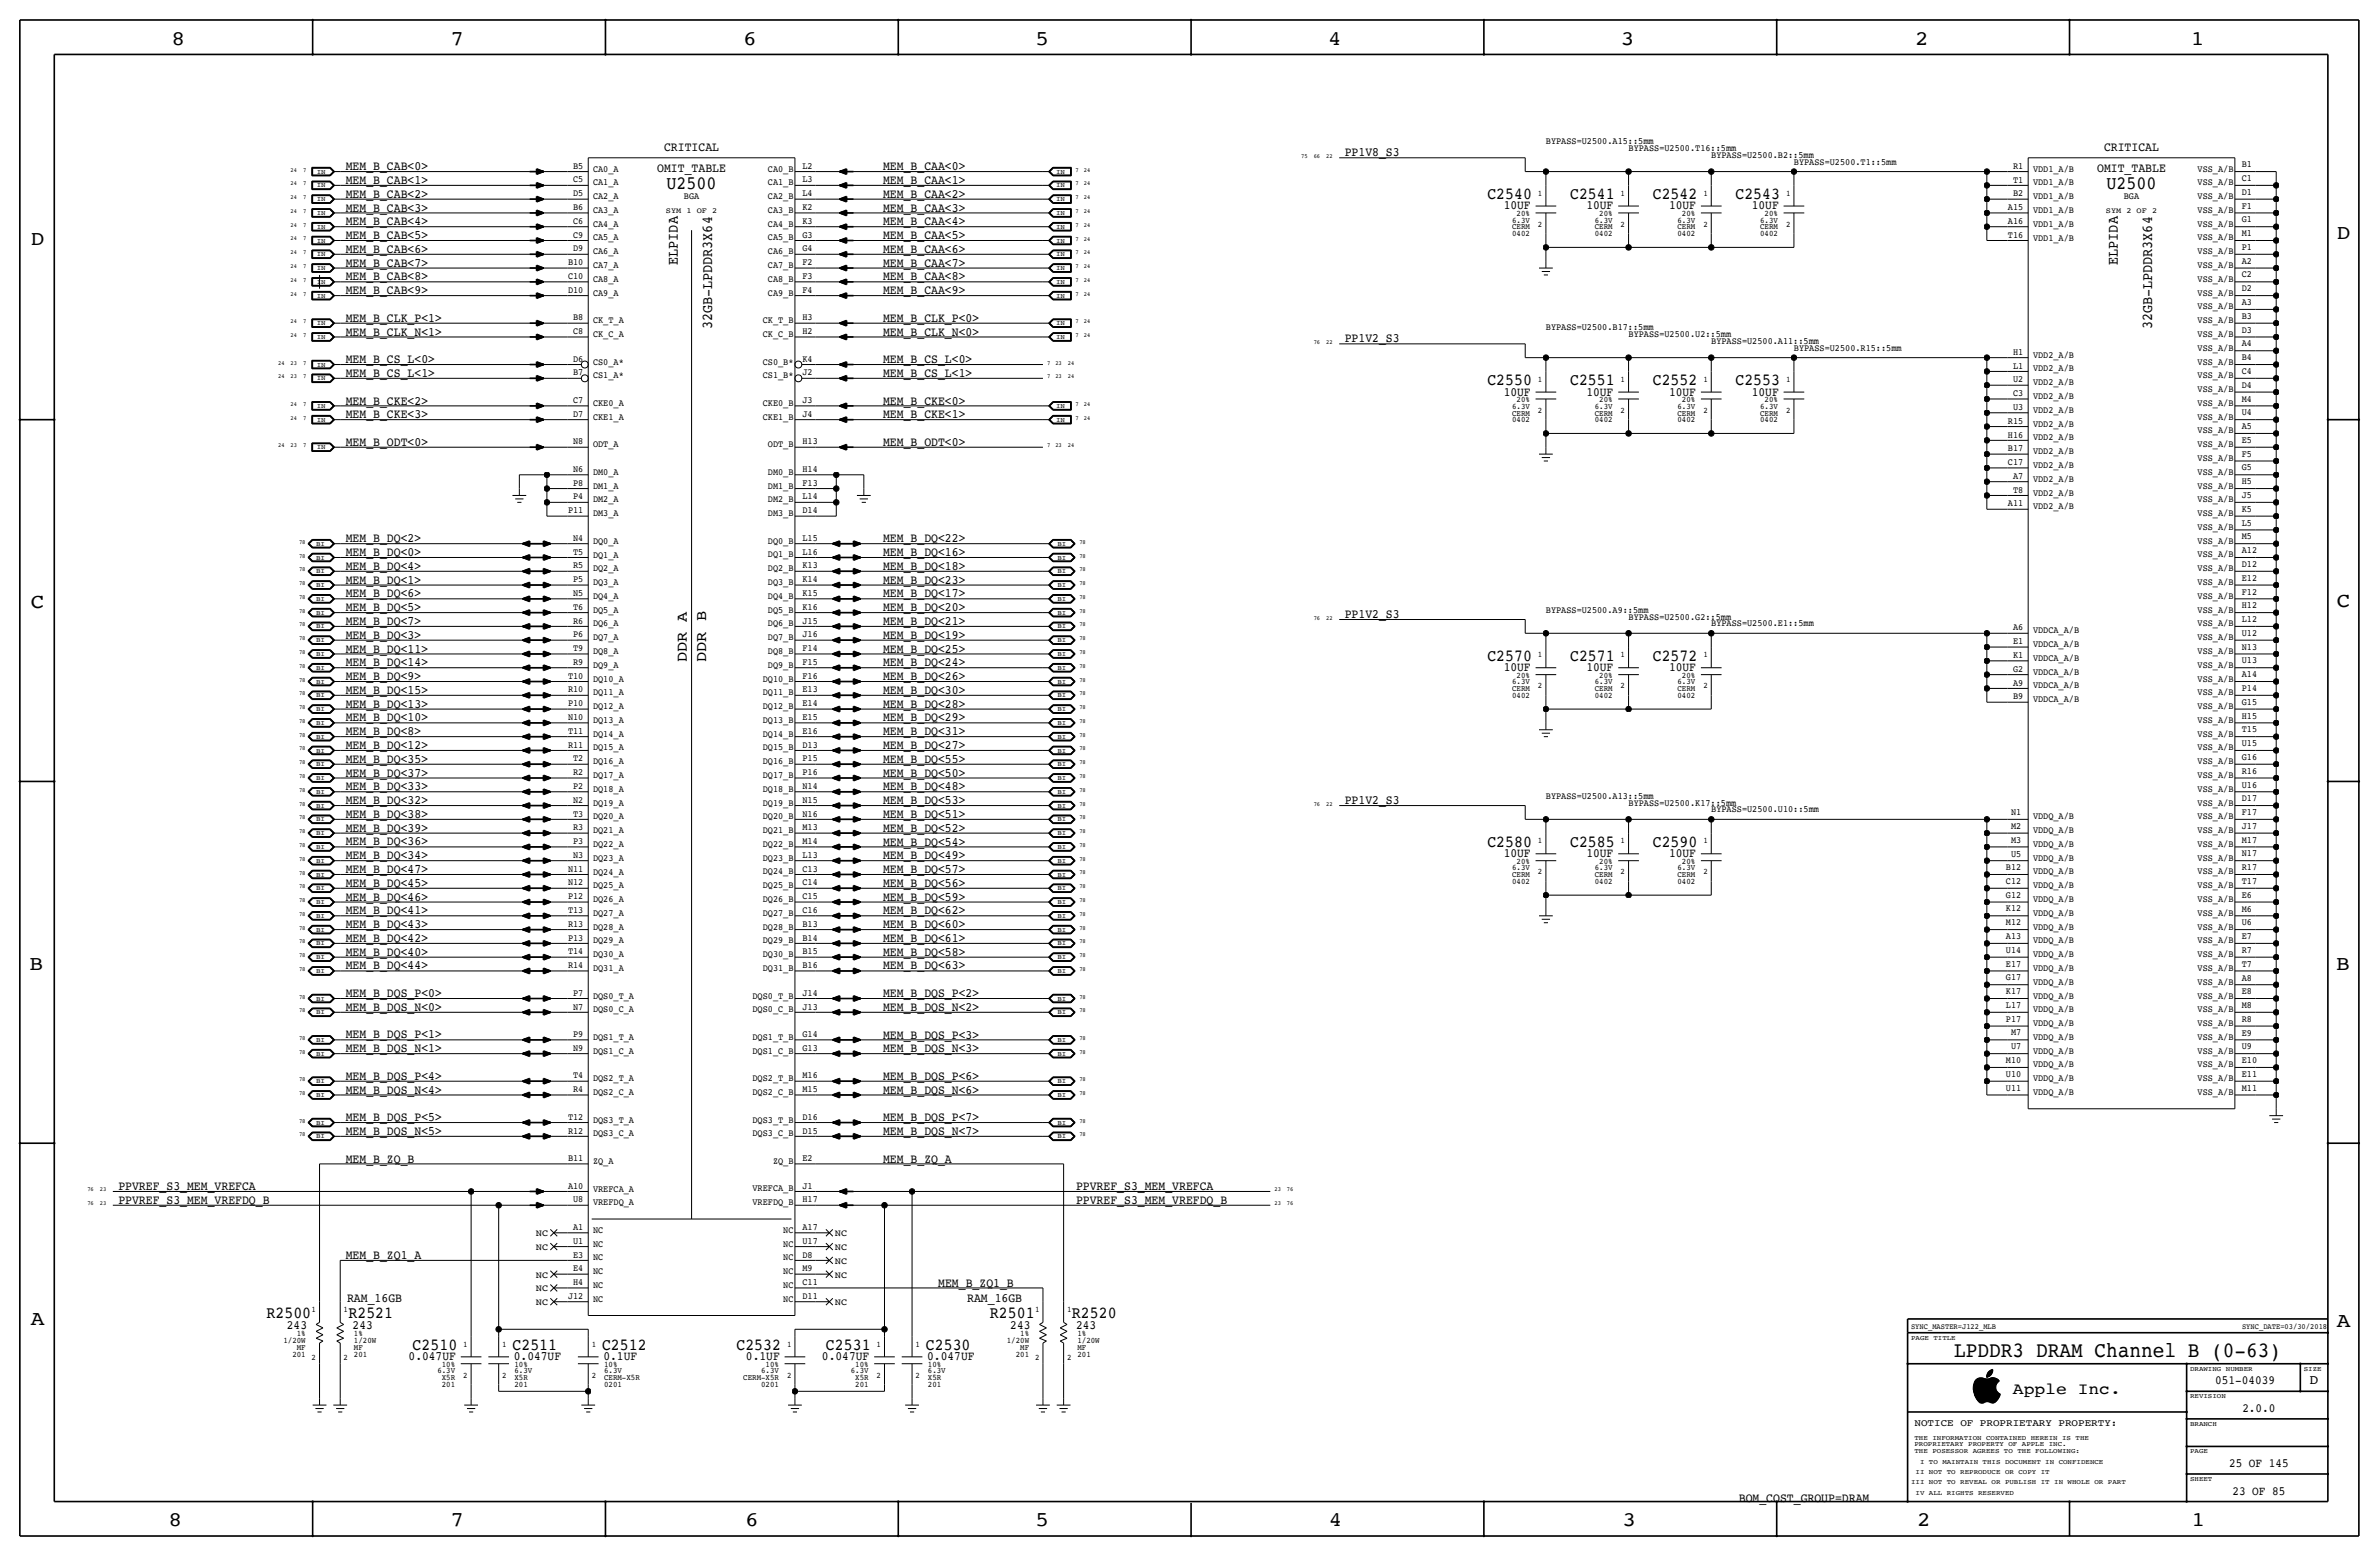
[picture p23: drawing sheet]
<svg xmlns="http://www.w3.org/2000/svg" width="877mm" height="574mm" viewBox="0 0 877 574" stroke-linecap="round" stroke-linejoin="round" font-family="sans-serif">
<defs><g id="words">
<text font-size="8" x="720.5" y="500.1">LPDDR3 DRAM Channel B (0-63)</text>
<g font-size="7.6">
<text x="63.2" y="16.5">8</text>
<text x="166.1" y="16.5">7</text>
<text x="274" y="16.5">6</text>
<text x="381.7" y="16.5">5</text>
<text x="489.7" y="16.5">4</text>
<text x="597.6" y="16.5">3</text>
<text x="706.1" y="16.5">2</text>
<text x="807.7" y="16.5">1</text>
<text x="861.5" y="88.1">D</text>
<text x="11.4" y="90.4">D</text>
<text x="11.4" y="224.3">C</text>
<text x="861.5" y="223.8">C</text>
<text x="10.8" y="357.6">B</text>
<text x="861.3" y="357.4">B</text>
<text x="11.3" y="488.4">A</text>
<text x="861.5" y="489.2">A</text>
<text x="62.2" y="562.6">8</text>
<text x="166" y="562.6">7</text>
<text x="274.8" y="562.6">6</text>
<text x="381.7" y="562.6">5</text>
<text x="489.9" y="562.6">4</text>
<text x="598.1" y="562.6">3</text>
<text x="706.8" y="562.6">2</text>
<text x="807.9" y="562.6">1</text>
</g>
<g font-size="6.9">
<text x="245.7" y="69.6">U2500</text>
<text x="776.6" y="69.6">U2500</text>
</g>
<g font-size="6.2">
<text x="548.3" y="73.4">C2540</text>
<text x="578.8" y="73.4">C2541</text>
<text x="609.3" y="73.4">C2542</text>
<text x="639.8" y="73.4">C2543</text>
<text x="548.3" y="142">C2550</text>
<text x="578.8" y="142">C2551</text>
<text x="609.3" y="142">C2552</text>
<text x="639.8" y="142">C2553</text>
<text x="548.3" y="243.6">C2570</text>
<text x="578.8" y="243.6">C2571</text>
<text x="609.3" y="243.6">C2572</text>
<text x="548.3" y="312.2">C2580</text>
<text x="578.8" y="312.2">C2585</text>
<text x="609.3" y="312.2">C2590</text>
<text x="98.3" y="485.9">R2500</text>
<text x="128.5" y="485.9">R2521</text>
<text x="365" y="485.9">R2501</text>
<text x="395.2" y="485.9">R2520</text>
<text x="152.1" y="497.6">C2510</text>
<text x="188.9" y="497.6">C2511</text>
<text x="221.9" y="497.6">C2512</text>
<text x="271.5" y="497.6">C2532</text>
<text x="304.5" y="497.6">C2531</text>
<text x="341.3" y="497.6">C2530</text>
</g>
<text font-size="6" x="742.1" y="513.9">Apple Inc.</text>
<g font-size="5.7">
<text x="253.2" y="244" transform="rotate(-90 253.2 244)">DDR A</text>
<text x="260.3" y="244" transform="rotate(-90 260.3 244)">DDR B</text>
</g>
<g font-size="5.6">
<text x="249.9" y="97.6" transform="rotate(-90 249.9 97.6)">ELPIDA</text>
<text x="780.7" y="97.6" transform="rotate(-90 780.7 97.6)">ELPIDA</text>
<text x="262.6" y="121.4" transform="rotate(-90 262.6 121.4)">32GB-LPDDR3X64</text>
<text x="793.4" y="121.4" transform="rotate(-90 793.4 121.4)">32GB-LPDDR3X64</text>
</g>
<text font-size="5" x="851.5" y="510.3">D</text>
<g font-size="4.7">
<text x="244.8" y="55.6">CRITICAL</text>
<text x="495.8" y="57.7">PP1V8_S3</text>
<text x="775.7" y="55.6">CRITICAL</text>
<text x="127.5" y="62.7">MEM_B_CAB&lt;0&gt;</text>
<text x="242.3" y="63.2">OMIT_TABLE</text>
<text x="325.6" y="62.7">MEM_B_CAA&lt;0&gt;</text>
<text x="773.2" y="63.2">OMIT_TABLE</text>
<text x="127.5" y="67.8">MEM_B_CAB&lt;1&gt;</text>
<text x="325.6" y="67.8">MEM_B_CAA&lt;1&gt;</text>
<text x="127.5" y="78">MEM_B_CAB&lt;3&gt;</text>
<text x="127.5" y="72.9">MEM_B_CAB&lt;2&gt;</text>
<text x="325.6" y="72.9">MEM_B_CAA&lt;2&gt;</text>
<text x="325.6" y="78">MEM_B_CAA&lt;3&gt;</text>
<text x="554.4" y="77.2">10UF</text>
<text x="584.8" y="77.2">10UF</text>
<text x="615.3" y="77.2">10UF</text>
<text x="645.8" y="77.2">10UF</text>
<text x="127.5" y="83.1">MEM_B_CAB&lt;4&gt;</text>
<text x="325.6" y="83.1">MEM_B_CAA&lt;4&gt;</text>
<text x="127.5" y="88.1">MEM_B_CAB&lt;5&gt;</text>
<text x="325.6" y="88.1">MEM_B_CAA&lt;5&gt;</text>
<text x="127.5" y="93.2">MEM_B_CAB&lt;6&gt;</text>
<text x="325.6" y="93.2">MEM_B_CAA&lt;6&gt;</text>
<text x="127.5" y="98.3">MEM_B_CAB&lt;7&gt;</text>
<text x="325.6" y="98.3">MEM_B_CAA&lt;7&gt;</text>
<text x="127.5" y="103.4">MEM_B_CAB&lt;8&gt;</text>
<text x="325.6" y="103.4">MEM_B_CAA&lt;8&gt;</text>
<text x="127.5" y="108.5">MEM_B_CAB&lt;9&gt;</text>
<text x="325.6" y="108.5">MEM_B_CAA&lt;9&gt;</text>
<text x="127.5" y="118.6">MEM_B_CLK_P&lt;1&gt;</text>
<text x="325.6" y="118.6">MEM_B_CLK_P&lt;0&gt;</text>
<text x="127.5" y="123.7">MEM_B_CLK_N&lt;1&gt;</text>
<text x="325.6" y="123.7">MEM_B_CLK_N&lt;0&gt;</text>
<text x="495.8" y="126.2">PP1V2_S3</text>
<text x="127.5" y="133.9">MEM_B_CS_L&lt;0&gt;</text>
<text x="325.6" y="133.9">MEM_B_CS_L&lt;0&gt;</text>
<text x="127.5" y="138.9">MEM_B_CS_L&lt;1&gt;</text>
<text x="325.6" y="138.9">MEM_B_CS_L&lt;1&gt;</text>
<text x="127.5" y="149.1">MEM_B_CKE&lt;2&gt;</text>
<text x="325.6" y="149.1">MEM_B_CKE&lt;0&gt;</text>
<text x="554.4" y="145.8">10UF</text>
<text x="584.8" y="145.8">10UF</text>
<text x="615.3" y="145.8">10UF</text>
<text x="645.8" y="145.8">10UF</text>
<text x="127.5" y="154.2">MEM_B_CKE&lt;3&gt;</text>
<text x="325.6" y="154.2">MEM_B_CKE&lt;1&gt;</text>
<text x="127.5" y="164.3">MEM_B_ODT&lt;0&gt;</text>
<text x="325.6" y="164.3">MEM_B_ODT&lt;0&gt;</text>
<text x="127.5" y="199.9">MEM_B_DQ&lt;2&gt;</text>
<text x="325.6" y="199.9">MEM_B_DQ&lt;22&gt;</text>
<text x="127.5" y="205">MEM_B_DQ&lt;0&gt;</text>
<text x="325.6" y="205">MEM_B_DQ&lt;16&gt;</text>
<text x="127.5" y="210.1">MEM_B_DQ&lt;4&gt;</text>
<text x="127.5" y="215.1">MEM_B_DQ&lt;1&gt;</text>
<text x="325.6" y="210.1">MEM_B_DQ&lt;18&gt;</text>
<text x="325.6" y="215.1">MEM_B_DQ&lt;23&gt;</text>
<text x="127.5" y="220.2">MEM_B_DQ&lt;6&gt;</text>
<text x="325.6" y="220.2">MEM_B_DQ&lt;17&gt;</text>
<text x="127.5" y="225.3">MEM_B_DQ&lt;5&gt;</text>
<text x="325.6" y="225.3">MEM_B_DQ&lt;20&gt;</text>
<text x="495.8" y="227.8">PP1V2_S3</text>
<text x="127.5" y="230.4">MEM_B_DQ&lt;7&gt;</text>
<text x="325.6" y="230.4">MEM_B_DQ&lt;21&gt;</text>
<text x="127.5" y="235.4">MEM_B_DQ&lt;3&gt;</text>
<text x="325.6" y="235.5">MEM_B_DQ&lt;19&gt;</text>
<text x="127.5" y="245.6">MEM_B_DQ&lt;14&gt;</text>
<text x="127.5" y="240.5">MEM_B_DQ&lt;11&gt;</text>
<text x="325.6" y="245.6">MEM_B_DQ&lt;24&gt;</text>
<text x="325.6" y="240.5">MEM_B_DQ&lt;25&gt;</text>
<text x="127.5" y="250.7">MEM_B_DQ&lt;9&gt;</text>
<text x="325.6" y="250.7">MEM_B_DQ&lt;26&gt;</text>
<text x="554.4" y="247.4">10UF</text>
<text x="584.8" y="247.4">10UF</text>
<text x="615.3" y="247.4">10UF</text>
<text x="127.5" y="255.8">MEM_B_DQ&lt;15&gt;</text>
<text x="325.6" y="255.8">MEM_B_DQ&lt;30&gt;</text>
<text x="127.5" y="260.8">MEM_B_DQ&lt;13&gt;</text>
<text x="325.6" y="260.9">MEM_B_DQ&lt;28&gt;</text>
<text x="127.5" y="265.9">MEM_B_DQ&lt;10&gt;</text>
<text x="325.6" y="265.9">MEM_B_DQ&lt;29&gt;</text>
<text x="127.5" y="271">MEM_B_DQ&lt;8&gt;</text>
<text x="325.6" y="271">MEM_B_DQ&lt;31&gt;</text>
<text x="127.5" y="281.2">MEM_B_DQ&lt;35&gt;</text>
<text x="127.5" y="276.1">MEM_B_DQ&lt;12&gt;</text>
<text x="325.6" y="281.2">MEM_B_DQ&lt;55&gt;</text>
<text x="325.6" y="276.1">MEM_B_DQ&lt;27&gt;</text>
<text x="127.5" y="286.2">MEM_B_DQ&lt;37&gt;</text>
<text x="325.6" y="286.3">MEM_B_DQ&lt;50&gt;</text>
<text x="127.5" y="291.3">MEM_B_DQ&lt;33&gt;</text>
<text x="325.6" y="291.3">MEM_B_DQ&lt;48&gt;</text>
<text x="127.5" y="296.4">MEM_B_DQ&lt;32&gt;</text>
<text x="325.6" y="296.4">MEM_B_DQ&lt;53&gt;</text>
<text x="495.8" y="296.4">PP1V2_S3</text>
<text x="127.5" y="301.5">MEM_B_DQ&lt;38&gt;</text>
<text x="325.6" y="301.5">MEM_B_DQ&lt;51&gt;</text>
<text x="127.5" y="306.6">MEM_B_DQ&lt;39&gt;</text>
<text x="127.5" y="311.6">MEM_B_DQ&lt;36&gt;</text>
<text x="325.6" y="311.7">MEM_B_DQ&lt;54&gt;</text>
<text x="325.6" y="306.6">MEM_B_DQ&lt;52&gt;</text>
<text x="127.5" y="316.7">MEM_B_DQ&lt;34&gt;</text>
<text x="325.6" y="316.7">MEM_B_DQ&lt;49&gt;</text>
<text x="554.4" y="316">10UF</text>
<text x="584.8" y="316">10UF</text>
<text x="615.3" y="316">10UF</text>
<text x="127.5" y="321.8">MEM_B_DQ&lt;47&gt;</text>
<text x="325.6" y="321.8">MEM_B_DQ&lt;57&gt;</text>
<text x="127.5" y="326.9">MEM_B_DQ&lt;45&gt;</text>
<text x="325.6" y="326.9">MEM_B_DQ&lt;56&gt;</text>
<text x="127.5" y="331.9">MEM_B_DQ&lt;46&gt;</text>
<text x="325.6" y="332">MEM_B_DQ&lt;59&gt;</text>
<text x="127.5" y="337">MEM_B_DQ&lt;41&gt;</text>
<text x="325.6" y="337">MEM_B_DQ&lt;62&gt;</text>
<text x="127.5" y="342.1">MEM_B_DQ&lt;43&gt;</text>
<text x="127.5" y="347.2">MEM_B_DQ&lt;42&gt;</text>
<text x="325.6" y="342.1">MEM_B_DQ&lt;60&gt;</text>
<text x="325.6" y="347.2">MEM_B_DQ&lt;61&gt;</text>
<text x="127.5" y="352.3">MEM_B_DQ&lt;40&gt;</text>
<text x="325.6" y="352.3">MEM_B_DQ&lt;58&gt;</text>
<text x="127.5" y="357.3">MEM_B_DQ&lt;44&gt;</text>
<text x="325.6" y="357.3">MEM_B_DQ&lt;63&gt;</text>
<text x="127.5" y="367.5">MEM_B_DQS_P&lt;0&gt;</text>
<text x="325.6" y="367.5">MEM_B_DQS_P&lt;2&gt;</text>
<text x="127.5" y="372.6">MEM_B_DQS_N&lt;0&gt;</text>
<text x="325.6" y="372.6">MEM_B_DQS_N&lt;2&gt;</text>
<text x="127.5" y="382.7">MEM_B_DQS_P&lt;1&gt;</text>
<text x="325.6" y="382.8">MEM_B_DQS_P&lt;3&gt;</text>
<text x="127.5" y="387.9">MEM_B_DQS_N&lt;1&gt;</text>
<text x="325.6" y="387.8">MEM_B_DQS_N&lt;3&gt;</text>
<text x="127.5" y="398">MEM_B_DQS_P&lt;4&gt;</text>
<text x="325.6" y="398">MEM_B_DQS_P&lt;6&gt;</text>
<text x="127.5" y="403.1">MEM_B_DQS_N&lt;4&gt;</text>
<text x="325.6" y="403.1">MEM_B_DQS_N&lt;6&gt;</text>
<text x="127.5" y="413.3">MEM_B_DQS_P&lt;5&gt;</text>
<text x="325.6" y="413.2">MEM_B_DQS_P&lt;7&gt;</text>
<text x="127.5" y="418.3">MEM_B_DQS_N&lt;5&gt;</text>
<text x="325.6" y="418.3">MEM_B_DQS_N&lt;7&gt;</text>
<text x="127.5" y="428.5">MEM_B_ZQ_B</text>
<text x="325.6" y="428.5">MEM_B_ZQ_A</text>
<text x="43.6" y="438.7">PPVREF_S3_MEM_VREFCA</text>
<text x="43.6" y="443.7">PPVREF_S3_MEM_VREFDQ_B</text>
<text x="396.7" y="438.7">PPVREF_S3_MEM_VREFCA</text>
<text x="396.7" y="443.7">PPVREF_S3_MEM_VREFDQ_B</text>
<text x="127.5" y="464.1">MEM_B_ZQ1_A</text>
<text x="128" y="479.8">RAM_16GB</text>
<text x="345.9" y="474.2">MEM_B_ZQ1_B</text>
<text x="356.6" y="479.8">RAM_16GB</text>
<text x="105.7" y="489.7">243</text>
<text x="130" y="489.7">243</text>
<text x="372.4" y="489.7">243</text>
<text x="396.7" y="489.7">243</text>
<text x="150.6" y="501.4">0.047UF</text>
<text x="189.4" y="501.4">0.047UF</text>
<text x="222.5" y="501.4">0.1UF</text>
<text x="275" y="501.4">0.1UF</text>
<text x="303" y="501.4">0.047UF</text>
<text x="341.8" y="501.4">0.047UF</text>
<text x="641" y="553.5">BOM_COST_GROUP=DRAM</text>
</g>
<g font-size="4.6">
<text x="816.7" y="510.3">051-04039</text>
<text x="826.7" y="520.4">2.0.0</text>
<text x="821.8" y="540.8">25 OF 145</text>
<text x="823" y="550.9">23 OF 85</text>
</g>
<text font-size="3.7" x="705.8" y="525.5">NOTICE OF PROPRIETARY PROPERTY:</text>
<g font-size="3.5">
<text x="569.9" y="53.1">BYPASS=U2500.A15::5mm</text>
<text x="600.4" y="55.6">BYPASS=U2500.T16::5mm</text>
<text x="630.9" y="58.2">BYPASS=U2500.B2::5mm</text>
<text x="211.3" y="62.2">B5</text>
<text x="218.6" y="63.2">CA0_A</text>
<text x="283.1" y="63.2">CA0_B</text>
<text x="295.9" y="62.2">L2</text>
<text x="661.4" y="60.7">BYPASS=U2500.T1::5mm</text>
<text x="742.2" y="62.2">R1</text>
<text x="749.5" y="63.2">VDD1_A/B</text>
<text x="810.2" y="63.2">VSS_A/B</text>
<text x="826.5" y="61.6">B1</text>
<text x="211.3" y="67.3">C5</text>
<text x="218.6" y="68.3">CA1_A</text>
<text x="283.1" y="68.3">CA1_B</text>
<text x="295.9" y="67.3">L3</text>
<text x="742.2" y="67.3">T1</text>
<text x="749.5" y="68.3">VDD1_A/B</text>
<text x="810.2" y="68.3">VSS_A/B</text>
<text x="826.5" y="71.8">D1</text>
<text x="826.5" y="66.7">C1</text>
<text x="211.3" y="77.4">B6</text>
<text x="211.3" y="72.3">D5</text>
<text x="218.6" y="73.4">CA2_A</text>
<text x="252.1" y="73.4">BGA</text>
<text x="283.1" y="73.4">CA2_B</text>
<text x="295.9" y="77.4">K2</text>
<text x="295.9" y="72.3">L4</text>
<text x="740.3" y="77.4">A15</text>
<text x="742.2" y="72.4">B2</text>
<text x="749.5" y="73.4">VDD1_A/B</text>
<text x="783" y="73.4">BGA</text>
<text x="810.2" y="73.4">VSS_A/B</text>
<text x="826.5" y="76.9">F1</text>
<text x="211.3" y="82.5">C6</text>
<text x="218.6" y="83.6">CA4_A</text>
<text x="218.6" y="78.5">CA3_A</text>
<text x="283.1" y="83.6">CA4_B</text>
<text x="283.1" y="78.5">CA3_B</text>
<text x="295.9" y="82.5">K3</text>
<text x="740.3" y="82.5">A16</text>
<text x="749.5" y="78.5">VDD1_A/B</text>
<text x="749.5" y="83.6">VDD1_A/B</text>
<text x="810.2" y="78.5">VSS_A/B</text>
<text x="810.2" y="83.6">VSS_A/B</text>
<text x="826.5" y="82">G1</text>
<text x="211.3" y="87.6">C9</text>
<text x="218.6" y="88.6">CA5_A</text>
<text x="283.1" y="88.6">CA5_B</text>
<text x="295.9" y="87.6">G3</text>
<text x="740.3" y="87.6">T16</text>
<text x="749.5" y="88.7">VDD1_A/B</text>
<text x="810.2" y="88.6">VSS_A/B</text>
<text x="826.5" y="87">M1</text>
<text x="211.3" y="92.7">D9</text>
<text x="218.6" y="93.7">CA6_A</text>
<text x="283.1" y="93.7">CA6_B</text>
<text x="295.9" y="92.7">G4</text>
<text x="810.2" y="93.7">VSS_A/B</text>
<text x="826.5" y="92.1">P1</text>
<text x="209.4" y="97.7">B10</text>
<text x="218.6" y="98.8">CA7_A</text>
<text x="283.1" y="98.8">CA7_B</text>
<text x="295.9" y="97.7">F2</text>
<text x="810.2" y="98.8">VSS_A/B</text>
<text x="826.5" y="97.2">A2</text>
<text x="209.4" y="107.9">D10</text>
<text x="209.4" y="102.8">C10</text>
<text x="218.6" y="103.9">CA8_A</text>
<text x="283.1" y="103.9">CA8_B</text>
<text x="295.9" y="107.9">F4</text>
<text x="295.9" y="102.8">F3</text>
<text x="810.2" y="103.9">VSS_A/B</text>
<text x="826.5" y="107.4">D2</text>
<text x="826.5" y="102.3">C2</text>
<text x="218.6" y="109">CA9_A</text>
<text x="283.1" y="109">CA9_B</text>
<text x="810.2" y="109">VSS_A/B</text>
<text x="826.5" y="112.4">A3</text>
<text x="211.3" y="118.1">B8</text>
<text x="218.6" y="119.1">CK_T_A</text>
<text x="281.2" y="119.1">CK_T_B</text>
<text x="295.9" y="118.1">H3</text>
<text x="810.2" y="119.1">VSS_A/B</text>
<text x="810.2" y="114.1">VSS_A/B</text>
<text x="826.5" y="117.5">B3</text>
<text x="211.3" y="123.1">C8</text>
<text x="218.6" y="124.2">CK_C_A</text>
<text x="281.2" y="124.2">CK_C_B</text>
<text x="295.9" y="123.1">H2</text>
<text x="569.9" y="121.7">BYPASS=U2500.B17::5mm</text>
<text x="600.4" y="124.2">BYPASS=U2500.U2::5mm</text>
<text x="810.2" y="124.2">VSS_A/B</text>
<text x="826.5" y="122.6">D3</text>
<text x="630.9" y="126.7">BYPASS=U2500.A11::5mm</text>
<text x="661.4" y="129.3">BYPASS=U2500.R15::5mm</text>
<text x="742.2" y="130.8">H1</text>
<text x="749.5" y="131.8">VDD2_A/B</text>
<text x="810.2" y="129.3">VSS_A/B</text>
<text x="826.5" y="127.7">A4</text>
<text x="211.3" y="133.3">D6</text>
<text x="218.6" y="134.4">CS0_A*</text>
<text x="281.2" y="134.4">CS0_B*</text>
<text x="295.9" y="133.3">K4</text>
<text x="742.2" y="135.9">L1</text>
<text x="749.5" y="136.9">VDD2_A/B</text>
<text x="810.2" y="134.4">VSS_A/B</text>
<text x="826.5" y="137.9">C4</text>
<text x="826.5" y="132.8">B4</text>
<text x="211.3" y="138.4">B7</text>
<text x="218.6" y="139.5">CS1_A*</text>
<text x="281.2" y="139.5">CS1_B*</text>
<text x="295.9" y="138.4">J2</text>
<text x="742.2" y="140.9">U2</text>
<text x="749.5" y="142">VDD2_A/B</text>
<text x="810.2" y="139.5">VSS_A/B</text>
<text x="826.5" y="142.9">D4</text>
<text x="211.3" y="148.5">C7</text>
<text x="218.6" y="149.6">CKE0_A</text>
<text x="281.2" y="149.6">CKE0_B</text>
<text x="295.9" y="148.5">J3</text>
<text x="742.2" y="146">C3</text>
<text x="749.5" y="147.1">VDD2_A/B</text>
<text x="810.2" y="149.6">VSS_A/B</text>
<text x="810.2" y="144.5">VSS_A/B</text>
<text x="826.5" y="148">M4</text>
<text x="211.3" y="153.6">D7</text>
<text x="218.6" y="154.7">CKE1_A</text>
<text x="281.2" y="154.7">CKE1_B</text>
<text x="295.9" y="153.6">J4</text>
<text x="742.2" y="151.1">U3</text>
<text x="749.5" y="152.2">VDD2_A/B</text>
<text x="810.2" y="154.7">VSS_A/B</text>
<text x="826.5" y="153.1">U4</text>
<text x="740.3" y="161.3">H16</text>
<text x="740.3" y="156.2">R15</text>
<text x="749.5" y="157.2">VDD2_A/B</text>
<text x="810.2" y="159.8">VSS_A/B</text>
<text x="826.5" y="158.2">A5</text>
<text x="211.3" y="163.8">N8</text>
<text x="218.6" y="164.9">ODT_A</text>
<text x="283.1" y="164.8">ODT_B</text>
<text x="295.9" y="163.8">H13</text>
<text x="740.3" y="166.4">B17</text>
<text x="749.5" y="162.3">VDD2_A/B</text>
<text x="749.5" y="167.4">VDD2_A/B</text>
<text x="810.2" y="164.8">VSS_A/B</text>
<text x="826.5" y="163.3">E5</text>
<text x="211.3" y="173.9">N6</text>
<text x="295.9" y="173.9">H14</text>
<text x="740.3" y="171.4">C17</text>
<text x="749.5" y="172.5">VDD2_A/B</text>
<text x="810.2" y="169.9">VSS_A/B</text>
<text x="826.5" y="173.4">G5</text>
<text x="826.5" y="168.3">F5</text>
<text x="211.3" y="179">P8</text>
<text x="218.6" y="175">DM0_A</text>
<text x="283.1" y="175">DM0_B</text>
<text x="295.9" y="179">F13</text>
<text x="742.2" y="176.5">A7</text>
<text x="749.5" y="177.6">VDD2_A/B</text>
<text x="810.2" y="175">VSS_A/B</text>
<text x="826.5" y="178.5">H5</text>
<text x="211.3" y="184.1">P4</text>
<text x="218.6" y="180.1">DM1_A</text>
<text x="218.6" y="185.2">DM2_A</text>
<text x="283.1" y="180.1">DM1_B</text>
<text x="283.1" y="185.2">DM2_B</text>
<text x="295.9" y="184.1">L14</text>
<text x="742.2" y="181.6">T8</text>
<text x="749.5" y="182.6">VDD2_A/B</text>
<text x="810.2" y="185.2">VSS_A/B</text>
<text x="810.2" y="180.1">VSS_A/B</text>
<text x="826.5" y="183.6">J5</text>
<text x="209.4" y="189.2">P11</text>
<text x="218.6" y="190.3">DM3_A</text>
<text x="283.1" y="190.2">DM3_B</text>
<text x="295.9" y="189.2">D14</text>
<text x="740.3" y="186.7">A11</text>
<text x="749.5" y="187.7">VDD2_A/B</text>
<text x="810.2" y="190.2">VSS_A/B</text>
<text x="826.5" y="188.7">K5</text>
<text x="810.2" y="195.3">VSS_A/B</text>
<text x="826.5" y="193.7">L5</text>
<text x="211.3" y="199.3">N4</text>
<text x="218.6" y="200.4">DQ0_A</text>
<text x="283.1" y="200.4">DQ0_B</text>
<text x="295.9" y="199.3">L15</text>
<text x="810.2" y="200.4">VSS_A/B</text>
<text x="826.5" y="203.9">A12</text>
<text x="826.5" y="198.8">M5</text>
<text x="211.3" y="209.5">R5</text>
<text x="211.3" y="204.4">T5</text>
<text x="218.6" y="205.5">DQ1_A</text>
<text x="283.1" y="205.5">DQ1_B</text>
<text x="295.9" y="209.5">K13</text>
<text x="295.9" y="204.4">L16</text>
<text x="810.2" y="205.5">VSS_A/B</text>
<text x="826.5" y="209">D12</text>
<text x="211.3" y="214.6">P5</text>
<text x="218.6" y="210.6">DQ2_A</text>
<text x="218.6" y="215.7">DQ3_A</text>
<text x="283.1" y="210.6">DQ2_B</text>
<text x="283.1" y="215.6">DQ3_B</text>
<text x="295.9" y="214.6">K14</text>
<text x="810.2" y="210.6">VSS_A/B</text>
<text x="810.2" y="215.6">VSS_A/B</text>
<text x="826.5" y="214.1">E12</text>
<text x="211.3" y="219.7">N5</text>
<text x="218.6" y="220.7">DQ4_A</text>
<text x="283.1" y="220.7">DQ4_B</text>
<text x="295.9" y="219.7">K15</text>
<text x="810.2" y="220.7">VSS_A/B</text>
<text x="826.5" y="219.2">F12</text>
<text x="211.3" y="224.8">T6</text>
<text x="218.6" y="225.8">DQ5_A</text>
<text x="283.1" y="225.8">DQ5_B</text>
<text x="295.9" y="224.8">K16</text>
<text x="569.9" y="225.8">BYPASS=U2500.A9::5mm</text>
<text x="810.2" y="225.8">VSS_A/B</text>
<text x="826.5" y="224.2">H12</text>
<text x="211.3" y="229.8">R6</text>
<text x="218.6" y="230.9">DQ6_A</text>
<text x="283.1" y="230.9">DQ6_B</text>
<text x="295.9" y="229.8">J15</text>
<text x="600.4" y="228.3">BYPASS=U2500.G2::5mm</text>
<text x="630.9" y="230.9">BYPASS=U2500.E1::5mm</text>
<text x="742.2" y="232.4">A6</text>
<text x="749.5" y="233.4">VDDCA_A/B</text>
<text x="810.2" y="230.9">VSS_A/B</text>
<text x="826.5" y="229.3">L12</text>
<text x="211.3" y="234.9">P6</text>
<text x="218.6" y="236">DQ7_A</text>
<text x="283.1" y="236">DQ7_B</text>
<text x="295.9" y="234.9">J16</text>
<text x="742.2" y="237.5">E1</text>
<text x="749.5" y="238.5">VDDCA_A/B</text>
<text x="810.2" y="236">VSS_A/B</text>
<text x="826.5" y="239.5">N13</text>
<text x="826.5" y="234.4">U12</text>
<text x="211.3" y="245.1">R9</text>
<text x="211.3" y="240">T9</text>
<text x="218.6" y="241.1">DQ8_A</text>
<text x="283.1" y="241">DQ8_B</text>
<text x="295.9" y="245.1">F15</text>
<text x="295.9" y="240">F14</text>
<text x="742.2" y="242.6">K1</text>
<text x="749.5" y="243.6">VDDCA_A/B</text>
<text x="810.2" y="241">VSS_A/B</text>
<text x="826.5" y="244.6">U13</text>
<text x="209.4" y="250.2">T10</text>
<text x="218.6" y="246.1">DQ9_A</text>
<text x="218.6" y="251.2">DQ10_A</text>
<text x="281.2" y="251.2">DQ10_B</text>
<text x="283.1" y="246.1">DQ9_B</text>
<text x="295.9" y="250.2">F16</text>
<text x="742.2" y="247.6">G2</text>
<text x="749.5" y="248.7">VDDCA_A/B</text>
<text x="810.2" y="246.1">VSS_A/B</text>
<text x="810.2" y="251.2">VSS_A/B</text>
<text x="826.5" y="249.6">A14</text>
<text x="209.4" y="255.2">R10</text>
<text x="218.6" y="256.3">DQ11_A</text>
<text x="281.2" y="256.3">DQ11_B</text>
<text x="295.9" y="255.2">E13</text>
<text x="742.2" y="257.8">B9</text>
<text x="742.2" y="252.7">A9</text>
<text x="749.5" y="253.8">VDDCA_A/B</text>
<text x="810.2" y="256.3">VSS_A/B</text>
<text x="826.5" y="254.7">P14</text>
<text x="209.4" y="260.3">P10</text>
<text x="218.6" y="261.4">DQ12_A</text>
<text x="281.2" y="261.4">DQ12_B</text>
<text x="295.9" y="260.3">E14</text>
<text x="749.5" y="258.8">VDDCA_A/B</text>
<text x="810.2" y="261.4">VSS_A/B</text>
<text x="826.5" y="259.8">G15</text>
<text x="209.4" y="265.4">N10</text>
<text x="218.6" y="266.5">DQ13_A</text>
<text x="281.2" y="266.4">DQ13_B</text>
<text x="295.9" y="265.4">E15</text>
<text x="810.2" y="266.4">VSS_A/B</text>
<text x="826.5" y="270">T15</text>
<text x="826.5" y="264.9">H15</text>
<text x="209.4" y="275.6">R11</text>
<text x="209.4" y="270.5">T11</text>
<text x="218.6" y="271.5">DQ14_A</text>
<text x="281.2" y="271.5">DQ14_B</text>
<text x="295.9" y="275.6">D13</text>
<text x="295.9" y="270.5">E16</text>
<text x="810.2" y="271.5">VSS_A/B</text>
<text x="826.5" y="275">U15</text>
<text x="211.3" y="280.7">T2</text>
<text x="218.6" y="281.7">DQ16_A</text>
<text x="218.6" y="276.6">DQ15_A</text>
<text x="281.2" y="281.7">DQ16_B</text>
<text x="281.2" y="276.6">DQ15_B</text>
<text x="295.9" y="280.7">P15</text>
<text x="810.2" y="276.6">VSS_A/B</text>
<text x="810.2" y="281.7">VSS_A/B</text>
<text x="826.5" y="280.1">G16</text>
<text x="211.3" y="285.7">R2</text>
<text x="218.6" y="286.8">DQ17_A</text>
<text x="281.2" y="286.8">DQ17_B</text>
<text x="295.9" y="285.7">P16</text>
<text x="810.2" y="286.8">VSS_A/B</text>
<text x="826.5" y="285.2">R16</text>
<text x="211.3" y="290.8">P2</text>
<text x="218.6" y="291.9">DQ18_A</text>
<text x="281.2" y="291.8">DQ18_B</text>
<text x="295.9" y="290.8">N14</text>
<text x="810.2" y="291.8">VSS_A/B</text>
<text x="826.5" y="290.3">U16</text>
<text x="211.3" y="295.9">N2</text>
<text x="218.6" y="296.9">DQ19_A</text>
<text x="281.2" y="296.9">DQ19_B</text>
<text x="295.9" y="295.9">N15</text>
<text x="569.9" y="294.4">BYPASS=U2500.A13::5mm</text>
<text x="600.4" y="296.9">BYPASS=U2500.K17::5mm</text>
<text x="630.9" y="299.5">BYPASS=U2500.U10::5mm</text>
<text x="810.2" y="296.9">VSS_A/B</text>
<text x="826.5" y="295.4">D17</text>
<text x="211.3" y="301">T3</text>
<text x="218.6" y="302">DQ20_A</text>
<text x="281.2" y="302">DQ20_B</text>
<text x="295.9" y="301">N16</text>
<text x="741.4" y="305.6">M2</text>
<text x="741.4" y="300.5">N1</text>
<text x="749.5" y="302">VDDQ_A/B</text>
<text x="810.2" y="302">VSS_A/B</text>
<text x="826.5" y="305.5">J17</text>
<text x="826.5" y="300.5">F17</text>
<text x="211.3" y="311.1">P3</text>
<text x="211.3" y="306.1">R3</text>
<text x="218.6" y="307.1">DQ21_A</text>
<text x="281.2" y="307.1">DQ21_B</text>
<text x="295.9" y="311.1">M14</text>
<text x="295.9" y="306.1">M13</text>
<text x="741.4" y="310.6">M3</text>
<text x="749.5" y="307.1">VDDQ_A/B</text>
<text x="810.2" y="307.1">VSS_A/B</text>
<text x="826.5" y="310.6">M17</text>
<text x="211.3" y="316.2">N3</text>
<text x="218.6" y="312.2">DQ22_A</text>
<text x="218.6" y="317.3">DQ23_A</text>
<text x="281.2" y="312.2">DQ22_B</text>
<text x="281.2" y="317.2">DQ23_B</text>
<text x="295.9" y="316.2">L13</text>
<text x="741.4" y="315.7">U5</text>
<text x="749.5" y="317.2">VDDQ_A/B</text>
<text x="749.5" y="312.2">VDDQ_A/B</text>
<text x="810.2" y="312.2">VSS_A/B</text>
<text x="810.2" y="317.3">VSS_A/B</text>
<text x="826.5" y="315.7">N17</text>
<text x="209.4" y="321.3">N11</text>
<text x="218.6" y="322.3">DQ24_A</text>
<text x="281.2" y="322.3">DQ24_B</text>
<text x="295.9" y="321.3">C13</text>
<text x="739.5" y="320.8">B12</text>
<text x="749.5" y="322.3">VDDQ_A/B</text>
<text x="810.2" y="322.3">VSS_A/B</text>
<text x="826.5" y="320.8">R17</text>
<text x="209.4" y="326.4">N12</text>
<text x="218.6" y="327.4">DQ25_A</text>
<text x="281.2" y="327.4">DQ25_B</text>
<text x="295.9" y="326.4">C14</text>
<text x="739.5" y="325.8">C12</text>
<text x="749.5" y="327.4">VDDQ_A/B</text>
<text x="810.2" y="327.4">VSS_A/B</text>
<text x="826.5" y="325.9">T17</text>
<text x="209.4" y="331.5">P12</text>
<text x="218.6" y="332.5">DQ26_A</text>
<text x="281.2" y="332.5">DQ26_B</text>
<text x="295.9" y="331.5">C15</text>
<text x="739.5" y="335.9">K12</text>
<text x="739.5" y="330.9">G12</text>
<text x="749.5" y="332.5">VDDQ_A/B</text>
<text x="810.2" y="332.5">VSS_A/B</text>
<text x="826.5" y="330.9">E6</text>
<text x="209.4" y="341.6">R13</text>
<text x="209.4" y="336.5">T13</text>
<text x="218.6" y="337.6">DQ27_A</text>
<text x="281.2" y="337.6">DQ27_B</text>
<text x="295.9" y="341.6">B13</text>
<text x="295.9" y="336.5">C16</text>
<text x="739.5" y="341">M12</text>
<text x="749.5" y="337.6">VDDQ_A/B</text>
<text x="810.2" y="337.6">VSS_A/B</text>
<text x="826.5" y="341.1">U6</text>
<text x="826.5" y="336">M6</text>
<text x="209.4" y="346.7">P13</text>
<text x="218.6" y="342.7">DQ28_A</text>
<text x="218.6" y="347.8">DQ29_A</text>
<text x="281.2" y="342.6">DQ28_B</text>
<text x="281.2" y="347.7">DQ29_B</text>
<text x="295.9" y="346.7">B14</text>
<text x="739.5" y="346.1">A13</text>
<text x="749.5" y="342.6">VDDQ_A/B</text>
<text x="749.5" y="347.7">VDDQ_A/B</text>
<text x="810.2" y="342.7">VSS_A/B</text>
<text x="810.2" y="347.7">VSS_A/B</text>
<text x="826.5" y="346.2">E7</text>
<text x="209.4" y="351.8">T14</text>
<text x="218.6" y="352.8">DQ30_A</text>
<text x="281.2" y="352.8">DQ30_B</text>
<text x="295.9" y="351.8">B15</text>
<text x="739.5" y="351.2">U14</text>
<text x="749.5" y="352.8">VDDQ_A/B</text>
<text x="810.2" y="352.8">VSS_A/B</text>
<text x="826.5" y="351.3">R7</text>
<text x="209.4" y="356.9">R14</text>
<text x="218.6" y="357.9">DQ31_A</text>
<text x="281.2" y="357.9">DQ31_B</text>
<text x="295.9" y="356.9">B16</text>
<text x="739.5" y="356.3">E17</text>
<text x="749.5" y="357.9">VDDQ_A/B</text>
<text x="810.2" y="357.9">VSS_A/B</text>
<text x="826.5" y="356.3">T7</text>
<text x="739.5" y="361.3">G17</text>
<text x="749.5" y="363">VDDQ_A/B</text>
<text x="810.2" y="363">VSS_A/B</text>
<text x="826.5" y="361.4">A8</text>
<text x="211.3" y="367">P7</text>
<text x="218.6" y="368.1">DQS0_T_A</text>
<text x="277.4" y="368.1">DQS0_T_B</text>
<text x="295.9" y="367">J14</text>
<text x="739.5" y="371.5">L17</text>
<text x="739.5" y="366.4">K17</text>
<text x="749.5" y="368.1">VDDQ_A/B</text>
<text x="810.2" y="368.1">VSS_A/B</text>
<text x="826.5" y="371.6">M8</text>
<text x="826.5" y="366.5">E8</text>
<text x="211.3" y="372.1">N7</text>
<text x="218.6" y="373.2">DQS0_C_A</text>
<text x="277.4" y="373.1">DQS0_C_B</text>
<text x="295.9" y="372.1">J13</text>
<text x="739.5" y="376.6">P17</text>
<text x="749.5" y="373.1">VDDQ_A/B</text>
<text x="810.2" y="373.1">VSS_A/B</text>
<text x="826.5" y="376.7">R8</text>
<text x="211.3" y="382.3">P9</text>
<text x="218.6" y="383.3">DQS1_T_A</text>
<text x="277.4" y="383.3">DQS1_T_B</text>
<text x="295.9" y="382.3">G14</text>
<text x="741.4" y="381.7">M7</text>
<text x="749.5" y="378.2">VDDQ_A/B</text>
<text x="749.5" y="383.3">VDDQ_A/B</text>
<text x="810.2" y="378.2">VSS_A/B</text>
<text x="810.2" y="383.3">VSS_A/B</text>
<text x="826.5" y="381.8">E9</text>
<text x="211.3" y="387.3">N9</text>
<text x="218.6" y="388.4">DQS1_C_A</text>
<text x="277.4" y="388.4">DQS1_C_B</text>
<text x="295.9" y="387.3">G13</text>
<text x="741.4" y="386.7">U7</text>
<text x="749.5" y="388.4">VDDQ_A/B</text>
<text x="810.2" y="388.4">VSS_A/B</text>
<text x="826.5" y="386.8">U9</text>
<text x="739.5" y="391.8">M10</text>
<text x="749.5" y="393.5">VDDQ_A/B</text>
<text x="810.2" y="393.4">VSS_A/B</text>
<text x="826.5" y="391.9">E10</text>
<text x="211.3" y="397.5">T4</text>
<text x="218.6" y="398.6">DQS2_T_A</text>
<text x="277.4" y="398.5">DQS2_T_B</text>
<text x="295.9" y="397.5">M16</text>
<text x="739.5" y="402">U11</text>
<text x="739.5" y="396.9">U10</text>
<text x="749.5" y="398.5">VDDQ_A/B</text>
<text x="810.2" y="398.5">VSS_A/B</text>
<text x="826.5" y="397">E11</text>
<text x="211.3" y="402.6">R4</text>
<text x="218.6" y="403.6">DQS2_C_A</text>
<text x="277.4" y="403.6">DQS2_C_B</text>
<text x="295.9" y="402.6">M15</text>
<text x="749.5" y="403.6">VDDQ_A/B</text>
<text x="810.2" y="403.6">VSS_A/B</text>
<text x="826.5" y="402.1">M11</text>
<text x="209.4" y="412.7">T12</text>
<text x="218.6" y="413.8">DQS3_T_A</text>
<text x="277.4" y="413.8">DQS3_T_B</text>
<text x="295.9" y="412.7">D16</text>
<text x="209.4" y="417.8">R12</text>
<text x="218.6" y="418.9">DQS3_C_A</text>
<text x="277.4" y="418.9">DQS3_C_B</text>
<text x="295.9" y="417.8">D15</text>
<text x="209.4" y="428">B11</text>
<text x="218.6" y="429">ZQ_A</text>
<text x="285" y="429">ZQ_B</text>
<text x="295.9" y="428">E2</text>
<text x="209.4" y="438.1">A10</text>
<text x="211.3" y="443.2">U8</text>
<text x="218.6" y="439.2">VREFCA_A</text>
<text x="277.4" y="439.2">VREFCA_B</text>
<text x="295.9" y="443.2">H17</text>
<text x="295.9" y="438.1">J1</text>
<text x="218.6" y="444.3">VREFDQ_A</text>
<text x="277.4" y="444.3">VREFDQ_B</text>
<text x="197.5" y="455.7">NC</text>
<text x="211.3" y="453.4">A1</text>
<text x="218.6" y="454.4">NC</text>
<text x="288.8" y="454.4">NC</text>
<text x="295.9" y="453.4">A17</text>
<text x="307.8" y="455.7">NC</text>
<text x="197.5" y="460.8">NC</text>
<text x="211.3" y="458.5">U1</text>
<text x="218.6" y="459.5">NC</text>
<text x="288.8" y="459.5">NC</text>
<text x="295.9" y="458.5">U17</text>
<text x="307.8" y="460.8">NC</text>
<text x="211.3" y="463.5">E3</text>
<text x="218.6" y="464.6">NC</text>
<text x="288.8" y="464.6">NC</text>
<text x="295.9" y="463.5">D8</text>
<text x="307.8" y="465.8">NC</text>
<text x="197.5" y="470.9">NC</text>
<text x="211.3" y="473.7">H4</text>
<text x="211.3" y="468.6">E4</text>
<text x="218.6" y="469.7">NC</text>
<text x="288.8" y="469.7">NC</text>
<text x="295.9" y="468.6">M9</text>
<text x="295.9" y="473.7">C11</text>
<text x="307.8" y="470.9">NC</text>
<text x="197.5" y="476">NC</text>
<text x="209.4" y="478.8">J12</text>
<text x="218.6" y="474.8">NC</text>
<text x="218.6" y="479.8">NC</text>
<text x="288.8" y="474.7">NC</text>
<text x="288.8" y="479.8">NC</text>
<text x="295.9" y="478.8">D11</text>
<text x="197.5" y="481.1">NC</text>
<text x="307.8" y="481.1">NC</text>
</g>
<g font-size="3.1">
<text x="567" y="72.1">1</text>
<text x="597.5" y="72.1">1</text>
<text x="628" y="72.1">1</text>
<text x="658.4" y="72.1">1</text>
<text x="557.5" y="82">6.3V</text>
<text x="559.1" y="79.8">20%</text>
<text x="567" y="83.6">2</text>
<text x="588" y="82">6.3V</text>
<text x="589.6" y="79.8">20%</text>
<text x="597.5" y="83.6">2</text>
<text x="618.4" y="82">6.3V</text>
<text x="620.1" y="79.8">20%</text>
<text x="628" y="83.6">2</text>
<text x="648.9" y="82">6.3V</text>
<text x="650.6" y="79.8">20%</text>
<text x="658.4" y="83.6">2</text>
<text x="557.5" y="84.6">CERM</text>
<text x="557.5" y="87.1">0402</text>
<text x="588" y="84.6">CERM</text>
<text x="588" y="87.1">0402</text>
<text x="618.4" y="84.6">CERM</text>
<text x="618.4" y="87.1">0402</text>
<text x="648.9" y="84.6">CERM</text>
<text x="648.9" y="87.1">0402</text>
<text x="567" y="140.7">1</text>
<text x="597.5" y="140.7">1</text>
<text x="628" y="140.7">1</text>
<text x="658.4" y="140.7">1</text>
<text x="559.1" y="148.3">20%</text>
<text x="589.6" y="148.3">20%</text>
<text x="620.1" y="148.3">20%</text>
<text x="650.6" y="148.3">20%</text>
<text x="557.5" y="150.6">6.3V</text>
<text x="557.5" y="153.2">CERM</text>
<text x="557.5" y="155.7">0402</text>
<text x="567" y="152.1">2</text>
<text x="588" y="150.6">6.3V</text>
<text x="588" y="153.2">CERM</text>
<text x="588" y="155.7">0402</text>
<text x="597.5" y="152.1">2</text>
<text x="618.4" y="150.6">6.3V</text>
<text x="618.4" y="153.2">CERM</text>
<text x="618.4" y="155.7">0402</text>
<text x="628" y="152.1">2</text>
<text x="648.9" y="150.6">6.3V</text>
<text x="648.9" y="153.2">CERM</text>
<text x="648.9" y="155.7">0402</text>
<text x="658.4" y="152.1">2</text>
<text x="567" y="242.3">1</text>
<text x="597.5" y="242.3">1</text>
<text x="628" y="242.3">1</text>
<text x="559.1" y="249.9">20%</text>
<text x="589.6" y="249.9">20%</text>
<text x="620.1" y="249.9">20%</text>
<text x="557.5" y="252.2">6.3V</text>
<text x="557.5" y="254.8">CERM</text>
<text x="557.5" y="257.3">0402</text>
<text x="567" y="253.7">2</text>
<text x="588" y="252.2">6.3V</text>
<text x="588" y="254.8">CERM</text>
<text x="588" y="257.3">0402</text>
<text x="597.5" y="253.7">2</text>
<text x="618.4" y="252.2">6.3V</text>
<text x="618.4" y="254.8">CERM</text>
<text x="618.4" y="257.3">0402</text>
<text x="628" y="253.7">2</text>
<text x="567" y="310.9">1</text>
<text x="597.5" y="310.9">1</text>
<text x="628" y="310.9">1</text>
<text x="557.5" y="320.8">6.3V</text>
<text x="557.5" y="323.3">CERM</text>
<text x="559.1" y="318.5">20%</text>
<text x="567" y="322.3">2</text>
<text x="588" y="320.8">6.3V</text>
<text x="588" y="323.3">CERM</text>
<text x="589.6" y="318.5">20%</text>
<text x="597.5" y="322.3">2</text>
<text x="618.4" y="320.8">6.3V</text>
<text x="618.4" y="323.3">CERM</text>
<text x="620.1" y="318.5">20%</text>
<text x="628" y="322.3">2</text>
<text x="557.5" y="325.9">0402</text>
<text x="588" y="325.9">0402</text>
<text x="618.4" y="325.9">0402</text>
<text x="114.9" y="483.6">1</text>
<text x="126.7" y="483.6">1</text>
<text x="381.6" y="483.6">1</text>
<text x="393.4" y="483.6">1</text>
<text x="104.5" y="495">1/20W</text>
<text x="109.4" y="497.6">MF</text>
<text x="109.4" y="492.5">1%</text>
<text x="130.5" y="497.6">MF</text>
<text x="130.5" y="495">1/20W</text>
<text x="130.5" y="492.5">1%</text>
<text x="170.8" y="496.3">1</text>
<text x="185.1" y="496.3">1</text>
<text x="218.1" y="496.3">1</text>
<text x="290.1" y="496.3">1</text>
<text x="323.2" y="496.3">1</text>
<text x="337.5" y="496.3">1</text>
<text x="371.2" y="495">1/20W</text>
<text x="376.1" y="497.6">MF</text>
<text x="376.1" y="492.5">1%</text>
<text x="397.2" y="492.5">1%</text>
<text x="397.2" y="495">1/20W</text>
<text x="397.2" y="497.6">MF</text>
<text x="107.8" y="500.1">201</text>
<text x="114.9" y="501.4">2</text>
<text x="126.7" y="501.4">2</text>
<text x="130.5" y="500.1">201</text>
<text x="162.9" y="503.9">10%</text>
<text x="189.7" y="503.9">10%</text>
<text x="222.7" y="503.9">10%</text>
<text x="282.3" y="503.9">10%</text>
<text x="315.3" y="503.9">10%</text>
<text x="342.1" y="503.9">10%</text>
<text x="374.5" y="500.1">201</text>
<text x="381.6" y="501.4">2</text>
<text x="393.4" y="501.4">2</text>
<text x="397.2" y="500.1">201</text>
<text x="161.2" y="506.2">6.3V</text>
<text x="162.9" y="508.8">X5R</text>
<text x="170.8" y="507.7">2</text>
<text x="185.1" y="507.7">2</text>
<text x="189.7" y="508.8">X5R</text>
<text x="189.7" y="506.2">6.3V</text>
<text x="218.1" y="507.7">2</text>
<text x="222.7" y="506.2">6.3V</text>
<text x="222.7" y="508.8">CERM-X5R</text>
<text x="274" y="508.8">CERM-X5R</text>
<text x="280.6" y="506.2">6.3V</text>
<text x="290.1" y="507.7">2</text>
<text x="313.6" y="506.2">6.3V</text>
<text x="315.3" y="508.8">X5R</text>
<text x="323.2" y="507.7">2</text>
<text x="337.5" y="507.7">2</text>
<text x="342.1" y="506.2">6.3V</text>
<text x="342.1" y="508.8">X5R</text>
<text x="162.9" y="511.3">201</text>
<text x="189.7" y="511.3">201</text>
<text x="222.7" y="511.3">0201</text>
<text x="280.6" y="511.3">0201</text>
<text x="315.3" y="511.3">201</text>
<text x="342.1" y="511.3">201</text>
</g>
<g font-size="2.9">
<text x="245.5" y="78.5">SYM 1 OF 2</text>
<text x="776.4" y="78.5">SYM 2 OF 2</text>
<text x="704.5" y="490">SYNC_MASTER=J122_MLB</text>
<text x="826.6" y="490">SYNC_DATE=03/30/2018</text>
</g>
<g font-size="2.5">
<text x="116.8" y="64">IN</text>
<text x="389.3" y="64">IN</text>
<text x="116.8" y="69.1">IN</text>
<text x="389.3" y="69.1">IN</text>
<text x="116.8" y="74.2">IN</text>
<text x="389.3" y="74.2">IN</text>
<text x="116.8" y="79.2">IN</text>
<text x="389.3" y="79.2">IN</text>
<text x="116.8" y="89.4">IN</text>
<text x="116.8" y="84.3">IN</text>
<text x="389.3" y="89.4">IN</text>
<text x="389.3" y="84.3">IN</text>
<text x="116.8" y="94.5">IN</text>
<text x="389.3" y="94.5">IN</text>
<text x="116.8" y="99.6">IN</text>
<text x="389.3" y="99.6">IN</text>
<text x="116.8" y="104.6">IN</text>
<text x="389.3" y="104.6">IN</text>
<text x="116.8" y="109.7">IN</text>
<text x="389.3" y="109.7">IN</text>
<text x="116.8" y="119.9">IN</text>
<text x="389.3" y="119.9">IN</text>
<text x="116.8" y="125">IN</text>
<text x="389.3" y="125">IN</text>
<text x="116.8" y="135.1">IN</text>
<text x="116.8" y="140.2">IN</text>
<text x="116.8" y="155.4">IN</text>
<text x="116.8" y="150.4">IN</text>
<text x="389.3" y="155.4">IN</text>
<text x="389.3" y="150.4">IN</text>
<text x="116.8" y="165.6">IN</text>
<text x="116.5" y="201.2">BI</text>
<text x="389.8" y="201.2">BI</text>
<text x="116.5" y="206.2">BI</text>
<text x="389.8" y="206.2">BI</text>
<text x="116.5" y="211.3">BI</text>
<text x="389.8" y="211.3">BI</text>
<text x="116.5" y="216.4">BI</text>
<text x="116.5" y="221.5">BI</text>
<text x="389.8" y="221.5">BI</text>
<text x="389.8" y="216.4">BI</text>
<text x="116.5" y="226.6">BI</text>
<text x="389.8" y="226.6">BI</text>
<text x="116.5" y="231.6">BI</text>
<text x="389.8" y="231.6">BI</text>
<text x="116.5" y="236.7">BI</text>
<text x="389.8" y="236.7">BI</text>
<text x="116.5" y="241.8">BI</text>
<text x="389.8" y="241.8">BI</text>
<text x="116.5" y="246.9">BI</text>
<text x="116.5" y="252">BI</text>
<text x="389.8" y="252">BI</text>
<text x="389.8" y="246.9">BI</text>
<text x="116.5" y="257">BI</text>
<text x="389.8" y="257">BI</text>
<text x="116.5" y="262.1">BI</text>
<text x="389.8" y="262.1">BI</text>
<text x="116.5" y="267.2">BI</text>
<text x="389.8" y="267.2">BI</text>
<text x="116.5" y="272.3">BI</text>
<text x="389.8" y="272.3">BI</text>
<text x="116.5" y="277.4">BI</text>
<text x="389.8" y="277.4">BI</text>
<text x="116.5" y="287.5">BI</text>
<text x="116.5" y="282.4">BI</text>
<text x="389.8" y="287.5">BI</text>
<text x="389.8" y="282.4">BI</text>
<text x="116.5" y="292.6">BI</text>
<text x="389.8" y="292.6">BI</text>
<text x="116.5" y="297.7">BI</text>
<text x="389.8" y="297.7">BI</text>
<text x="116.5" y="302.8">BI</text>
<text x="389.8" y="302.8">BI</text>
<text x="116.5" y="307.8">BI</text>
<text x="389.8" y="307.8">BI</text>
<text x="116.5" y="312.9">BI</text>
<text x="389.8" y="312.9">BI</text>
<text x="116.5" y="318">BI</text>
<text x="116.5" y="323.1">BI</text>
<text x="389.8" y="323.1">BI</text>
<text x="389.8" y="318">BI</text>
<text x="116.5" y="328.2">BI</text>
<text x="389.8" y="328.2">BI</text>
<text x="116.5" y="333.2">BI</text>
<text x="389.8" y="333.2">BI</text>
<text x="116.5" y="338.3">BI</text>
<text x="389.8" y="338.3">BI</text>
<text x="116.5" y="343.4">BI</text>
<text x="389.8" y="343.4">BI</text>
<text x="116.5" y="348.5">BI</text>
<text x="116.5" y="353.6">BI</text>
<text x="389.8" y="353.6">BI</text>
<text x="389.8" y="348.5">BI</text>
<text x="116.5" y="358.6">BI</text>
<text x="389.8" y="358.6">BI</text>
<text x="116.5" y="368.8">BI</text>
<text x="389.8" y="368.8">BI</text>
<text x="116.5" y="373.9">BI</text>
<text x="389.8" y="373.9">BI</text>
<text x="116.5" y="389.1">BI</text>
<text x="116.5" y="384">BI</text>
<text x="389.8" y="384">BI</text>
<text x="389.8" y="389.1">BI</text>
<text x="116.5" y="399.3">BI</text>
<text x="389.8" y="399.3">BI</text>
<text x="116.5" y="404.4">BI</text>
<text x="389.8" y="404.4">BI</text>
<text x="116.5" y="419.6">BI</text>
<text x="116.5" y="414.5">BI</text>
<text x="389.8" y="414.5">BI</text>
<text x="389.8" y="419.6">BI</text>
<text x="704.5" y="493.8">PAGE TITLE</text>
<text x="807.4" y="505.2">DRAWING NUMBER</text>
<text x="849.3" y="505.2">SIZE</text>
<text x="807.4" y="515.4">REVISION</text>
<text x="807.4" y="525.5">BRANCH</text>
<text x="705.8" y="533.1">PROPRIETARY PROPERTY OF APPLE INC.</text>
<text x="705.8" y="530.6">THE INFORMATION CONTAINED HEREIN IS THE</text>
<text x="705.8" y="535.7">THE POSESSOR AGREES TO THE FOLLOWING:</text>
<text x="707.8" y="539.5">I TO MAINTAIN THIS DOCUMENT IN CONFIDENCE</text>
<text x="807.4" y="535.7">PAGE</text>
<text x="706.2" y="543.3">II NOT TO REPRODUCE OR COPY IT</text>
<text x="807.4" y="545.8">SHEET</text>
<text x="704.5" y="547.1">III NOT TO REVEAL OR PUBLISH IT IN WHOLE OR PART</text>
<text x="706.2" y="550.9">IV ALL RIGHTS RESERVED</text>
</g>
<g font-size="2.3">
<text x="479.8" y="58.2">75</text>
<text x="484.3" y="58.2">66</text>
<text x="488.9" y="58.2">22</text>
<text x="107.1" y="63.2">24</text>
<text x="111.7" y="63.2">7</text>
<text x="396.5" y="63.3">7</text>
<text x="399.5" y="63.3">24</text>
<text x="107.1" y="68.3">24</text>
<text x="111.7" y="68.3">7</text>
<text x="396.5" y="68.3">7</text>
<text x="399.5" y="68.3">24</text>
<text x="107.1" y="73.4">24</text>
<text x="111.7" y="73.4">7</text>
<text x="396.5" y="73.4">7</text>
<text x="399.5" y="73.4">24</text>
<text x="107.1" y="83.6">24</text>
<text x="107.1" y="78.5">24</text>
<text x="111.7" y="83.6">7</text>
<text x="111.7" y="78.5">7</text>
<text x="396.5" y="83.6">7</text>
<text x="396.5" y="78.5">7</text>
<text x="399.5" y="83.6">24</text>
<text x="399.5" y="78.5">24</text>
<text x="107.1" y="88.6">24</text>
<text x="111.7" y="88.6">7</text>
<text x="396.5" y="88.6">7</text>
<text x="399.5" y="88.6">24</text>
<text x="107.1" y="93.7">24</text>
<text x="111.7" y="93.7">7</text>
<text x="396.5" y="93.7">7</text>
<text x="399.5" y="93.7">24</text>
<text x="107.1" y="98.8">24</text>
<text x="111.7" y="98.8">7</text>
<text x="396.5" y="98.8">7</text>
<text x="399.5" y="98.8">24</text>
<text x="107.1" y="103.9">24</text>
<text x="111.7" y="103.9">7</text>
<text x="396.5" y="103.9">7</text>
<text x="399.5" y="103.9">24</text>
<text x="107.1" y="109">24</text>
<text x="111.7" y="109">7</text>
<text x="396.5" y="109">7</text>
<text x="399.5" y="109">24</text>
<text x="107.1" y="119.1">24</text>
<text x="111.7" y="119.1">7</text>
<text x="396.5" y="119.1">7</text>
<text x="399.5" y="119.1">24</text>
<text x="107.1" y="124.2">24</text>
<text x="111.7" y="124.2">7</text>
<text x="396.5" y="124.2">7</text>
<text x="399.5" y="124.2">24</text>
<text x="484.3" y="126.7">76</text>
<text x="488.9" y="126.7">22</text>
<text x="102.6" y="134.4">24</text>
<text x="107.1" y="134.4">23</text>
<text x="111.7" y="134.4">7</text>
<text x="386" y="134.4">7</text>
<text x="389.1" y="134.4">23</text>
<text x="393.6" y="134.4">24</text>
<text x="102.6" y="139.4">24</text>
<text x="107.1" y="139.4">23</text>
<text x="111.7" y="139.4">7</text>
<text x="386" y="139.4">7</text>
<text x="389.1" y="139.4">23</text>
<text x="393.6" y="139.4">24</text>
<text x="107.1" y="149.6">24</text>
<text x="111.7" y="149.6">7</text>
<text x="396.5" y="149.6">7</text>
<text x="399.5" y="149.6">24</text>
<text x="107.1" y="154.7">24</text>
<text x="111.7" y="154.7">7</text>
<text x="396.5" y="154.7">7</text>
<text x="399.5" y="154.7">24</text>
<text x="102.6" y="164.8">24</text>
<text x="107.1" y="164.8">23</text>
<text x="111.7" y="164.8">7</text>
<text x="386" y="164.8">7</text>
<text x="389.1" y="164.8">23</text>
<text x="393.6" y="164.8">24</text>
<text x="110.2" y="200.4">78</text>
<text x="397.9" y="200.4">78</text>
<text x="110.2" y="205.5">78</text>
<text x="397.9" y="205.5">78</text>
<text x="110.2" y="215.6">78</text>
<text x="110.2" y="210.6">78</text>
<text x="397.9" y="215.7">78</text>
<text x="397.9" y="210.6">78</text>
<text x="110.2" y="220.7">78</text>
<text x="397.9" y="220.7">78</text>
<text x="110.2" y="225.8">78</text>
<text x="397.9" y="225.8">78</text>
<text x="110.2" y="230.9">78</text>
<text x="397.9" y="230.9">78</text>
<text x="484.3" y="228.3">76</text>
<text x="488.9" y="228.3">22</text>
<text x="110.2" y="236">78</text>
<text x="397.9" y="236">78</text>
<text x="110.2" y="241">78</text>
<text x="397.9" y="241.1">78</text>
<text x="110.2" y="246.1">78</text>
<text x="110.2" y="251.2">78</text>
<text x="397.9" y="251.2">78</text>
<text x="397.9" y="246.1">78</text>
<text x="110.2" y="256.3">78</text>
<text x="397.9" y="256.3">78</text>
<text x="110.2" y="261.4">78</text>
<text x="397.9" y="261.4">78</text>
<text x="110.2" y="266.5">78</text>
<text x="397.9" y="266.5">78</text>
<text x="110.2" y="271.5">78</text>
<text x="397.9" y="271.5">78</text>
<text x="110.2" y="276.6">78</text>
<text x="110.2" y="281.7">78</text>
<text x="397.9" y="281.7">78</text>
<text x="397.9" y="276.6">78</text>
<text x="110.2" y="286.8">78</text>
<text x="397.9" y="286.8">78</text>
<text x="110.2" y="291.9">78</text>
<text x="397.9" y="291.8">78</text>
<text x="110.2" y="296.9">78</text>
<text x="397.9" y="296.9">78</text>
<text x="484.3" y="296.9">76</text>
<text x="488.9" y="296.9">22</text>
<text x="110.2" y="302">78</text>
<text x="397.9" y="302">78</text>
<text x="110.2" y="307.1">78</text>
<text x="397.9" y="307.1">78</text>
<text x="110.2" y="317.3">78</text>
<text x="110.2" y="312.2">78</text>
<text x="397.9" y="317.2">78</text>
<text x="397.9" y="312.2">78</text>
<text x="110.2" y="322.3">78</text>
<text x="397.9" y="322.3">78</text>
<text x="110.2" y="327.4">78</text>
<text x="397.9" y="327.4">78</text>
<text x="110.2" y="332.5">78</text>
<text x="397.9" y="332.5">78</text>
<text x="110.2" y="337.6">78</text>
<text x="397.9" y="337.6">78</text>
<text x="110.2" y="347.7">78</text>
<text x="110.2" y="342.7">78</text>
<text x="397.9" y="347.7">78</text>
<text x="397.9" y="342.6">78</text>
<text x="110.2" y="352.8">78</text>
<text x="397.9" y="352.8">78</text>
<text x="110.2" y="357.9">78</text>
<text x="397.9" y="357.9">78</text>
<text x="110.2" y="368">78</text>
<text x="397.9" y="368">78</text>
<text x="110.2" y="373.1">78</text>
<text x="397.9" y="373.1">78</text>
<text x="110.2" y="383.3">78</text>
<text x="397.9" y="383.3">78</text>
<text x="110.2" y="388.4">78</text>
<text x="397.9" y="388.4">78</text>
<text x="110.2" y="398.5">78</text>
<text x="397.9" y="398.5">78</text>
<text x="110.2" y="403.6">78</text>
<text x="397.9" y="403.6">78</text>
<text x="110.2" y="413.8">78</text>
<text x="397.9" y="413.8">78</text>
<text x="110.2" y="418.8">78</text>
<text x="397.9" y="418.8">78</text>
<text x="32.2" y="439.2">76</text>
<text x="36.8" y="439.2">23</text>
<text x="469.8" y="439.2">23</text>
<text x="474.4" y="439.2">76</text>
<text x="32.2" y="444.2">76</text>
<text x="36.8" y="444.2">23</text>
<text x="469.8" y="444.2">23</text>
<text x="474.4" y="444.2">76</text>
</g>
</g></defs>
<g fill="none" stroke="#000" stroke-width=".37">
<path d="M216.9 58.2h76.2zM216.9 58.2v426.7zM293.1 58.2v426.7zM493.7 58.2h68.6zM562.3 58.2v5zM747.7 58.2h76.2zM747.7 58.2v350.5zM823.9 58.2v350.5zM115 76.9h6.8zM115 71.8h6.8zM115 66.8h6.8zM115 61.7h6.8z"/>
<path d="M115 76.9v3.2zM115 71.8v3.2zM115 75h6.8zM115 66.8v3.1zM115 69.9h6.8zM115 61.7v3.1zM115 64.8h6.8zM115.1 77h6.6zM115.1 71.9h6.6zM115.1 66.9h6.6zM115.1 61.8h6.6zM115.1 77v3z"/>
<path d="M115.1 80h6.6zM115.1 71.9v3zM115.1 74.9h6.6zM115.1 66.9v2.9zM115.1 69.8h6.6zM115.1 61.8v2.9zM115.1 64.7h6.6zM115.2 77.1v2.8zM115.2 79.9h6.5zM115.2 72v2.8zM115.2 74.8h6.5zM115.2 67v2.7z"/>
<path d="M115.2 69.7h6.5zM115.2 61.9v2.7zM115.2 64.6h6.5zM115.2 77.1h6.5zM115.2 72h6.5zM115.2 67h6.5zM115.2 61.9h6.5zM115.3 77.2v2.6zM115.3 79.8h6.3zM115.3 72.1v2.6zM115.3 74.7h6.3zM115.3 67.1v2.5z"/>
<path d="M115.3 69.6h6.3zM115.3 62v2.5zM115.3 64.5h6.3zM115.3 77.2h6.3zM115.3 72.1h6.3zM115.3 67.1h6.3zM115.3 62h6.3zM121.6 79.8l1.3-1.3zM121.6 74.7l1.3-1.3zM121.6 69.6l1.3-1.3zM121.6 64.5l1.3-1.3zM121.6 77.2l1.3 1.3z"/>
<path d="M121.6 72.1l1.3 1.3zM121.6 67.1l1.3 1.2zM121.6 62l1.3 1.2zM121.7 79.9l1.3-1.4zM121.7 74.8l1.3-1.4zM121.7 69.7l1.3-1.4zM121.7 64.6l1.3-1.4zM121.7 77.1l1.3 1.4zM121.7 72l1.3 1.4zM121.7 67l1.3 1.3zM121.7 61.9l1.3 1.3zM121.7 80l1.5-1.5z"/>
<path d="M121.7 74.9l1.5-1.5zM121.7 69.8l1.5-1.5zM121.7 64.7l1.5-1.5zM121.7 77l1.5 1.5zM121.7 71.9l1.5 1.5zM121.7 66.9l1.5 1.4zM121.7 61.8l1.5 1.4zM121.8 76.9l1.5 1.6zM121.8 71.8l1.5 1.6zM121.8 66.8l1.5 1.5zM121.8 61.7l1.5 1.5zM121.8 75l1.5-1.6z"/>
<path d="M121.8 69.9l1.5-1.6zM121.8 64.8l1.5-1.6zM122.9 78.5h2.5zM122.9 73.4h2.5zM122.9 68.3h2.5zM122.9 63.2h2.5zM125.4 73.4h83.8zM125.4 78.5h83.8zM125.4 63.2h83.8zM125.4 68.3h83.8zM209.2 73.4h7.7zM209.2 78.5h7.7z"/>
<path d="M209.2 68.3h7.7zM209.2 63.2h7.7zM293.1 63.2h7.6zM293.1 68.3h7.6zM293.1 73.4h7.6zM293.1 78.5h7.6zM300.7 68.3h83.8zM300.7 78.5h83.8zM300.7 73.4h83.8zM300.7 63.2h83.8zM384.5 78.5h2.5zM384.5 73.4h2.5z"/>
<path d="M384.5 68.3h2.5zM384.5 63.2h2.5zM386.6 78.5l1.6 1.6zM386.6 73.4l1.6 1.6zM386.6 68.3l1.6 1.6zM386.6 63.2l1.6 1.6zM386.6 78.5l1.6-1.6zM386.6 73.4l1.6-1.6zM386.6 68.3l1.6-1.5zM386.6 63.2l1.6-1.5zM386.7 78.5l1.5-1.5zM386.7 73.4l1.5-1.5z"/>
<path d="M386.7 68.3l1.5-1.4zM386.7 63.2l1.5-1.4zM386.7 78.5l1.5 1.5zM386.7 73.4l1.5 1.5zM386.7 68.3l1.5 1.5zM386.7 63.2l1.5 1.5zM386.9 78.5l1.4-1.4zM386.9 73.4l1.4-1.4zM386.9 68.3l1.4-1.3zM386.9 63.2l1.4-1.3zM386.9 78.5l1.4 1.4zM386.9 73.4l1.4 1.4z"/>
<path d="M386.9 68.3l1.4 1.4zM386.9 63.2l1.4 1.4zM387 78.5l1.3 1.3zM387 73.4l1.3 1.3zM387 68.3l1.3 1.3zM387 63.2l1.3 1.3zM387 73.4l1.3-1.3zM387 68.3l1.3-1.2zM387 63.2l1.3-1.2zM388.2 76.9h6.8zM388.2 71.8h6.8zM388.2 66.8h6.8z"/>
<path d="M388.2 61.7h6.8zM388.2 75h6.8zM388.2 69.9h6.8zM388.2 64.8h6.8zM388.2 77h6.7zM388.2 71.9h6.7zM388.2 66.9h6.7zM388.2 61.8h6.7zM388.2 80h6.7zM388.2 74.9h6.7zM388.2 69.8h6.7zM388.2 64.7h6.7z"/>
<path d="M388.3 77.1h6.5zM388.3 72h6.5zM388.3 67h6.5zM388.3 61.9h6.5zM388.3 79.9h6.5zM388.3 74.8h6.5zM388.3 69.7h6.5zM388.3 64.6h6.5zM388.3 77.2h6.4zM388.3 79.8h6.4zM388.3 72.1h6.4zM388.3 74.7h6.4z"/>
<path d="M388.3 67.1h6.4zM388.3 69.6h6.4zM388.3 62h6.4zM388.3 64.5h6.4zM388.3 77.2l-1.3 1.3zM394.7 77.2v2.6zM394.7 72.1v2.6zM394.7 67.1v2.5zM394.7 62v2.5zM394.8 77.1v2.8zM394.8 72v2.8zM394.8 67v2.7z"/>
<path d="M394.8 61.9v2.7zM394.9 77v3zM394.9 71.9v3zM394.9 66.9v2.9zM394.9 61.8v2.9zM395 76.9v3.2zM395 71.8v3.2zM395 66.8v3.1zM395 61.7v3.1zM562.3 63.2h7.6zM566.1 78.5h7.6zM566.1 75.9h7.6z"/>
<path d="M569.9 63.2v5.1zM569.9 68.3v7.6zM569.9 78.5v7.6zM569.9 63.2h30.5zM596.6 75.9h7.6zM596.6 78.5h7.6zM600.4 63.2h30.5zM600.4 63.2v5.1zM600.4 68.3v7.6zM600.4 78.5v7.6zM627.1 75.9h7.6zM627.1 78.5h7.6z"/>
<path d="M630.9 63.2h30.5zM630.9 63.2v5.1zM630.9 68.3v7.6zM630.9 78.5v7.6zM657.6 75.9h7.6zM657.6 78.5h7.6zM661.4 63.2h71.1zM661.4 63.2v5.1zM661.4 68.3v7.6zM661.4 78.5v7.6zM732.5 63.2v5.1zM732.5 68.3v5.1z"/>
<path d="M732.5 73.4v5.1zM732.5 78.5v5.1zM732.5 63.2h7.6zM732.5 68.3h7.6zM732.5 73.4h7.6zM732.5 78.5h7.6zM740.1 63.2h7.6zM740.1 68.3h7.6zM740.1 73.4h7.6zM740.1 78.5h7.6zM823.9 73.4h7.6zM823.9 78.5h7.6z"/>
<path d="M823.9 68.3h7.6zM823.9 63.2h7.6zM831.5 63.2h7.7zM831.5 68.3h7.7zM831.5 73.4h7.7zM831.5 78.5h7.7zM839.2 63.2v5.1zM839.2 68.3v5.1zM839.2 73.4v5.1zM839.2 78.5v5.1zM115 97.2h6.8zM115 87.1h6.8z"/>
<path d="M115 92.2h6.8zM115 82h6.8zM115 97.2v3.2zM115 87.1v3.1zM115 90.2h6.8zM115 92.2v3.1zM115 95.3h6.8zM115 82v3.1zM115 85.1h6.8zM115 80.1h6.8zM115.1 97.3h6.6zM115.1 87.2h6.6z"/>
<path d="M115.1 92.3h6.6zM115.1 82.1h6.6zM115.1 97.3v3zM115.1 87.2v2.9zM115.1 90.1h6.6zM115.1 92.3v2.9zM115.1 95.2h6.6zM115.1 82.1v2.9zM115.1 85h6.6zM115.2 97.4v2.8zM115.2 87.3v2.7zM115.2 90h6.5z"/>
<path d="M115.2 92.4v2.7zM115.2 95.1h6.5zM115.2 82.2v2.7zM115.2 84.9h6.5zM115.2 97.4h6.5zM115.2 87.3h6.5zM115.2 92.4h6.5zM115.2 82.2h6.5zM115.3 97.5v2.6zM115.3 87.4v2.5zM115.3 89.9h6.3zM115.3 92.5v2.5z"/>
<path d="M115.3 95h6.3zM115.3 82.3v2.5zM115.3 84.8h6.3zM115.3 97.5h6.3zM115.3 87.4h6.3zM115.3 92.5h6.3zM115.3 82.3h6.3zM121.6 89.9l1.3-1.3zM121.6 95l1.3-1.3zM121.6 84.8l1.3-1.2zM121.6 97.5l1.3 1.3zM121.6 87.4l1.3 1.2z"/>
<path d="M121.6 92.5l1.3 1.2zM121.6 82.3l1.3 1.3zM121.7 90l1.3-1.4zM121.7 95.1l1.3-1.4zM121.7 84.9l1.3-1.3zM121.7 97.4l1.3 1.4zM121.7 87.3l1.3 1.3zM121.7 92.4l1.3 1.3zM121.7 82.2l1.3 1.4zM121.7 90.1l1.5-1.5zM121.7 95.2l1.5-1.5zM121.7 85l1.5-1.4z"/>
<path d="M121.7 97.3l1.5 1.5zM121.7 87.2l1.5 1.4zM121.7 92.3l1.5 1.4zM121.7 82.1l1.5 1.5zM121.8 97.2l1.5 1.6zM121.8 87.1l1.5 1.5zM121.8 92.2l1.5 1.5zM121.8 82l1.5 1.6zM121.8 90.2l1.5-1.6zM121.8 95.3l1.5-1.6zM121.8 85.1l1.5-1.5zM121.8 80.1l1.5-1.6z"/>
<path d="M122.9 98.8h2.5zM122.9 88.6h2.5zM122.9 93.7h2.5zM122.9 83.6h2.5zM125.4 98.8h83.8zM125.4 93.7h83.8zM125.4 83.6h83.8zM125.4 88.6h83.8zM209.2 98.8h7.7zM209.2 93.7h7.7zM209.2 83.6h7.7zM209.2 88.6h7.7z"/>
<path d="M255 84.8v364.5zM293.1 83.6h7.6zM293.1 88.6h7.6zM293.1 93.7h7.6zM293.1 98.8h7.6zM300.7 93.7h83.8zM300.7 98.8h83.8zM300.7 88.6h83.8zM300.7 83.6h83.8zM384.5 98.8h2.5zM384.5 93.7h2.5zM384.5 88.6h2.5z"/>
<path d="M384.5 83.6h2.5zM386.6 98.8l1.6 1.6zM386.6 93.7l1.6 1.6zM386.6 88.6l1.6 1.6zM386.6 83.6l1.6 1.5zM386.6 98.8l1.6-1.6zM386.6 93.7l1.6-1.5zM386.6 88.6l1.6-1.5zM386.6 83.6l1.6-1.6zM386.7 98.8l1.5-1.5zM386.7 93.7l1.5-1.4zM386.7 88.6l1.5-1.4z"/>
<path d="M386.7 83.6l1.5-1.5zM386.7 98.8l1.5 1.5zM386.7 93.7l1.5 1.5zM386.7 88.6l1.5 1.5zM386.7 83.6l1.5 1.4zM386.9 98.8l1.4-1.4zM386.9 93.7l1.4-1.3zM386.9 88.6l1.4-1.3zM386.9 83.6l1.4-1.4zM386.9 98.8l1.4 1.4zM386.9 93.7l1.4 1.4zM386.9 88.6l1.4 1.4z"/>
<path d="M386.9 83.6l1.4 1.3zM387 98.8l1.3 1.3zM387 93.7l1.3 1.3zM387 88.6l1.3 1.3zM387 83.6l1.3 1.2zM387 88.6l1.3-1.2zM388.2 97.2h6.8zM388.2 92.2h6.8zM388.2 87.1h6.8zM388.2 82h6.8zM388.2 95.3h6.8zM388.2 90.2h6.8z"/>
<path d="M388.2 85.1h6.8zM388.2 80.1h6.8zM388.2 97.3h6.7zM388.2 92.3h6.7zM388.2 87.2h6.7zM388.2 82.1h6.7zM388.2 95.2h6.7zM388.2 90.1h6.7zM388.2 85h6.7zM388.3 97.4h6.5zM388.3 92.4h6.5zM388.3 87.3h6.5z"/>
<path d="M388.3 82.2h6.5zM388.3 95.1h6.5zM388.3 90h6.5zM388.3 84.9h6.5zM388.3 97.5h6.4zM388.3 92.5h6.4zM388.3 95h6.4zM388.3 87.4h6.4zM388.3 89.9h6.4zM388.3 82.3h6.4zM388.3 84.8h6.4zM388.3 97.5l-1.3 1.3z"/>
<path d="M388.3 92.5l-1.3 1.2zM388.3 82.3l-1.3 1.3zM394.7 97.5v2.6zM394.7 92.5v2.5zM394.7 87.4v2.5zM394.7 82.3v2.5zM394.8 97.4v2.8zM394.8 92.4v2.7zM394.8 87.3v2.7zM394.8 82.2v2.7zM394.9 97.3v3zM394.9 92.3v2.9z"/>
<path d="M394.9 87.2v2.9zM394.9 82.1v2.9zM395 97.2v3.2zM395 92.2v3.1zM395 87.1v3.1zM395 82v3.1zM567.4 98.8h5.1zM569.9 91.2v5.1zM569.9 86.1v5.1zM569.9 96.3v2.5zM569.9 91.2h30.5zM600.4 91.2h30.5z"/>
<path d="M600.4 86.1v5.1zM630.9 91.2h30.5zM630.9 86.1v5.1zM661.4 86.1v5.1zM732.5 83.6v5zM732.5 83.6h7.6zM732.5 88.6h7.6zM740.1 83.6h7.6zM740.1 88.6h7.6zM823.9 98.8h7.6zM823.9 88.6h7.6zM823.9 93.7h7.6z"/>
<path d="M823.9 83.6h7.6zM831.5 83.6h7.7zM831.5 88.6h7.7zM831.5 93.7h7.7zM831.5 98.8h7.7zM839.2 83.6v5zM839.2 88.6v5.1zM839.2 93.7v5.1zM839.2 98.8v5.1zM115 117.6h6.8zM115 102.3h6.8zM115 107.4h6.8z"/>
<path d="M115 117.6v3.1zM115 102.3v3.2zM115 105.5h6.8zM115 107.4v3.1zM115 110.5h6.8zM115 100.4h6.8zM115.1 117.7h6.6zM115.1 102.4h6.6zM115.1 107.5h6.6zM115.1 117.7v2.9zM115.1 102.4v3zM115.1 105.4h6.6z"/>
<path d="M115.1 107.5v2.9zM115.1 110.4h6.6zM115.1 100.3h6.6zM115.2 117.8v2.7zM115.2 102.5v2.8zM115.2 105.3h6.5zM115.2 107.6v2.7zM115.2 110.3h6.5zM115.2 100.2h6.5zM115.2 117.8h6.5zM115.2 102.5h6.5zM115.2 107.6h6.5z"/>
<path d="M115.3 117.9v2.5zM115.3 102.6v2.6zM115.3 105.2h6.3zM115.3 107.7v2.5zM115.3 110.2h6.3zM115.3 100.1h6.3zM115.3 117.9h6.3zM115.3 102.6h6.3zM115.3 107.7h6.3zM117.8 101.3v5.1zM121.6 105.2l1.3-1.3zM121.6 110.2l1.3-1.2z"/>
<path d="M121.6 100.1l1.3-1.3zM121.6 117.9l1.3 1.2zM121.6 102.6l1.3 1.3zM121.6 107.7l1.3 1.3zM121.7 105.3l1.3-1.4zM121.7 110.3l1.3-1.3zM121.7 100.2l1.3-1.4zM121.7 117.8l1.3 1.3zM121.7 102.5l1.3 1.4zM121.7 107.6l1.3 1.4zM121.7 105.4l1.5-1.5zM121.7 110.4l1.5-1.4z"/>
<path d="M121.7 100.3l1.5-1.5zM121.7 117.7l1.5 1.4zM121.7 102.4l1.5 1.5zM121.7 107.5l1.5 1.5zM121.8 117.6l1.5 1.5zM121.8 102.3l1.5 1.6zM121.8 107.4l1.5 1.6zM121.8 105.5l1.5-1.6zM121.8 110.5l1.5-1.5zM121.8 100.4l1.5-1.6zM122.9 119.1h2.5zM122.9 103.9h2.5z"/>
<path d="M122.9 109h2.5zM125.4 109h83.8zM125.4 103.9h83.8zM125.4 119.1h83.8zM209.2 109h7.7zM209.2 103.9h7.7zM209.2 119.1h7.7zM293.1 119.1h7.6zM293.1 109h7.6zM293.1 103.9h7.6zM300.7 109h83.8zM300.7 119.1h83.8z"/>
<path d="M300.7 103.9h83.8zM384.5 109h2.5zM384.5 103.9h2.5zM384.5 119.1h2.5zM386.6 109l1.6 1.5zM386.6 103.9l1.6 1.6zM386.6 119.1l1.6 1.6zM386.6 109l1.6-1.6zM386.6 103.9l1.6-1.6zM386.6 119.1l1.6-1.5zM386.7 109l1.5-1.5zM386.7 103.9l1.5-1.5z"/>
<path d="M386.7 119.1l1.5-1.4zM386.7 109l1.5 1.4zM386.7 103.9l1.5 1.5zM386.7 119.1l1.5 1.5zM386.9 109l1.4-1.4zM386.9 103.9l1.4-1.4zM386.9 119.1l1.4-1.3zM386.9 109l1.4 1.3zM386.9 103.9l1.4 1.4zM386.9 119.1l1.4 1.4zM387 109l1.3 1.2zM387 103.9l1.3 1.3z"/>
<path d="M387 119.1l1.3 1.3zM387 103.9l1.3-1.3zM388.2 107.4h6.8zM388.2 102.3h6.8zM388.2 117.6h6.8zM388.2 110.5h6.8zM388.2 105.5h6.8zM388.2 100.4h6.8zM388.2 107.5h6.7zM388.2 102.4h6.7zM388.2 117.7h6.7zM388.2 110.4h6.7z"/>
<path d="M388.2 105.4h6.7zM388.2 100.3h6.7zM388.3 107.6h6.5zM388.3 102.5h6.5zM388.3 117.8h6.5zM388.3 110.3h6.5zM388.3 105.3h6.5zM388.3 100.2h6.5zM388.3 107.7h6.4zM388.3 110.2h6.4zM388.3 102.6h6.4zM388.3 105.2h6.4z"/>
<path d="M388.3 100.1h6.4zM388.3 117.9h6.4zM388.3 107.7l-1.3 1.3zM388.3 117.9l-1.3 1.2zM394.7 107.7v2.5zM394.7 102.6v2.6zM394.7 117.9v2.5zM394.8 107.6v2.7zM394.8 102.5v2.8zM394.8 117.8v2.7zM394.9 107.5v2.9zM394.9 102.4v3z"/>
<path d="M394.9 117.7v2.9zM395 107.4v3.1zM395 102.3v3.2zM395 117.6v3.1zM568.4 100.1h3zM569.2 101.3h1.5zM823.9 114h7.6zM823.9 119.1h7.6zM823.9 103.9h7.6zM823.9 109h7.6zM831.5 103.9h7.7zM831.5 109h7.7z"/>
<path d="M831.5 114h7.7zM831.5 119.1h7.7zM839.2 103.9v5.1zM839.2 109v5zM839.2 114v5.1zM839.2 119.1v5.1zM115 137.9h6.8zM115 132.8h6.8zM115 122.6h6.8zM115 137.9v3.1zM115 132.8v3.1zM115 135.9h6.8z"/>
<path d="M115 120.7h6.8zM115 122.6v3.2zM115 125.8h6.8zM115.1 138h6.6zM115.1 132.9h6.6zM115.1 122.7h6.6zM115.1 138v2.9zM115.1 132.9v2.9zM115.1 135.8h6.6zM115.1 120.6h6.6zM115.1 122.7v3zM115.1 125.7h6.6z"/>
<path d="M115.2 138.1v2.7zM115.2 133v2.7zM115.2 135.7h6.5zM115.2 120.5h6.5zM115.2 122.8v2.8zM115.2 125.6h6.5zM115.2 138.1h6.5zM115.2 133h6.5zM115.2 122.8h6.5zM115.3 138.2v2.5zM115.3 133.1v2.5zM115.3 135.6h6.3z"/>
<path d="M115.3 120.4h6.3zM115.3 122.9v2.6zM115.3 125.5h6.3zM115.3 138.2h6.3zM115.3 133.1h6.3zM115.3 122.9h6.3zM121.6 135.6l1.3-1.2zM121.6 120.4l1.3-1.3zM121.6 125.5l1.3-1.3zM121.6 138.2l1.3 1.2zM121.6 133.1l1.3 1.3zM121.6 122.9l1.3 1.3z"/>
<path d="M121.7 135.7l1.3-1.3zM121.7 120.5l1.3-1.4zM121.7 125.6l1.3-1.4zM121.7 138.1l1.3 1.3zM121.7 133l1.3 1.4zM121.7 122.8l1.3 1.4zM121.7 135.8l1.5-1.4zM121.7 120.6l1.5-1.5zM121.7 125.7l1.5-1.5zM121.7 138l1.5 1.4zM121.7 132.9l1.5 1.5zM121.7 122.7l1.5 1.5z"/>
<path d="M121.8 137.9l1.5 1.5zM121.8 132.8l1.5 1.6zM121.8 122.6l1.5 1.6zM121.8 120.7l1.5-1.6zM121.8 125.8l1.5-1.6zM122.9 139.4h2.5zM122.9 134.4h2.5zM122.9 124.2h2.5zM123.3 134.4l-1.5 1.5zM125.4 124.2h83.8zM125.4 134.4h83.8zM125.4 139.4h83.8z"/>
<path d="M209.2 139.4h5.1zM209.2 134.4h5.1zM209.2 124.2h7.6zM293.1 124.2h7.6zM295.6 139.4h5.1zM295.6 134.4h5.1zM300.7 124.2h83.8zM300.7 134.4h83.8zM300.7 139.4h83.8zM384.5 124.2h2.5zM386.6 124.2l1.6 1.6zM386.6 124.2l1.6-1.6z"/>
<path d="M386.7 124.2l1.5-1.5zM386.7 124.2l1.5 1.5zM386.9 124.2l1.4-1.4zM386.9 124.2l1.4 1.4zM387 124.2l1.3 1.3zM388.2 122.6h6.8zM388.2 125.8h6.8zM388.2 120.7h6.8zM388.2 122.7h6.7zM388.2 125.7h6.7zM388.2 120.6h6.7zM388.3 122.8h6.5z"/>
<path d="M388.3 125.6h6.5zM388.3 120.5h6.5zM388.3 122.9h6.4zM388.3 125.5h6.4zM388.3 120.4h6.4zM388.3 122.9l-1.3 1.3zM394.7 122.9v2.6zM394.8 122.8v2.8zM394.9 122.7v3zM395 122.6v3.2zM493.7 126.7h68.6zM562.3 126.7v5.1z"/>
<path d="M562.3 131.8h7.6zM569.9 131.8h30.5zM569.9 131.8v5.1zM569.9 136.9v7.6zM600.4 131.8h30.5zM600.4 131.8v5.1zM600.4 136.9v7.6zM630.9 131.8h30.5zM630.9 131.8v5.1zM630.9 136.9v7.6zM661.4 131.8h71.1zM661.4 131.8v5.1z"/>
<path d="M661.4 136.9v7.6zM732.5 131.8v5.1zM732.5 136.9v5.1zM732.5 136.9h7.6zM732.5 131.8h7.6zM740.1 136.9h7.6zM740.1 131.8h7.6zM823.9 134.4h7.6zM823.9 124.2h7.6zM823.9 129.3h7.6zM823.9 139.4h7.6zM831.5 124.2h7.7z"/>
<path d="M831.5 129.3h7.7zM831.5 134.4h7.7zM831.5 139.4h7.7zM839.2 124.2v5.1zM839.2 129.3v5.1zM839.2 134.4v5zM839.2 139.4v5.1zM115 153.1h6.8zM115 148h6.8zM115 141h6.8zM115 153.1v3.2zM115 156.3h6.8z"/>
<path d="M115 148v3.2zM115 151.2h6.8zM115.1 153.2h6.6zM115.1 148.1h6.6zM115.1 140.9h6.6zM115.1 153.2v3zM115.1 156.2h6.6zM115.1 148.1v3zM115.1 151.1h6.6zM115.2 140.8h6.5zM115.2 153.3v2.8zM115.2 156.1h6.5z"/>
<path d="M115.2 148.2v2.8zM115.2 151h6.5zM115.2 153.3h6.5zM115.2 148.2h6.5zM115.3 140.7h6.3zM115.3 153.4v2.6zM115.3 156h6.3zM115.3 148.3v2.6zM115.3 150.9h6.3zM115.3 153.4h6.3zM115.3 148.3h6.3zM121.6 140.7l1.3-1.3z"/>
<path d="M121.6 156l1.3-1.3zM121.6 150.9l1.3-1.3zM121.6 153.4l1.3 1.3zM121.6 148.3l1.3 1.3zM121.7 140.8l1.3-1.4zM121.7 156.1l1.3-1.4zM121.7 151l1.3-1.4zM121.7 153.3l1.3 1.4zM121.7 148.2l1.3 1.4zM121.7 140.9l1.5-1.5zM121.7 156.2l1.5-1.5zM121.7 151.1l1.5-1.5z"/>
<path d="M121.7 153.2l1.5 1.5zM121.7 148.1l1.5 1.5zM121.8 153.1l1.5 1.6zM121.8 148l1.5 1.6zM121.8 141l1.5-1.6zM121.8 156.3l1.5-1.6zM121.8 151.2l1.5-1.6zM122.9 154.7h2.5zM122.9 149.6h2.5zM125.4 149.6h83.8zM125.4 154.7h83.8zM209.2 149.6h7.7z"/>
<path d="M209.2 154.7h7.7zM293.1 154.7h7.6zM293.1 149.6h7.6zM300.7 149.6h83.8zM300.7 154.7h83.8zM384.5 154.7h2.5zM384.5 149.6h2.5zM386.6 154.7l1.6 1.6zM386.6 149.6l1.6 1.6zM386.6 154.7l1.6-1.6zM386.6 149.6l1.6-1.6zM386.7 154.7l1.5-1.5z"/>
<path d="M386.7 149.6l1.5-1.5zM386.7 154.7l1.5 1.5zM386.7 149.6l1.5 1.5zM386.9 154.7l1.4-1.4zM386.9 149.6l1.4-1.4zM386.9 154.7l1.4 1.4zM386.9 149.6l1.4 1.4zM387 154.7l1.3 1.3zM387 149.6l1.3 1.3zM388.2 153.1h6.8zM388.2 148h6.8zM388.2 156.3h6.8z"/>
<path d="M388.2 151.2h6.8zM388.2 153.2h6.7zM388.2 148.1h6.7zM388.2 156.2h6.7zM388.2 151.1h6.7zM388.3 153.3h6.5zM388.3 148.2h6.5zM388.3 156.1h6.5zM388.3 151h6.5zM388.3 153.4h6.4zM388.3 156h6.4zM388.3 148.3h6.4z"/>
<path d="M388.3 150.9h6.4zM388.3 153.4l-1.3 1.3zM388.3 148.3l-1.3 1.3zM394.7 153.4v2.6zM394.7 148.3v2.6zM394.8 153.3v2.8zM394.8 148.2v2.8zM394.9 153.2v3zM394.9 148.1v3zM395 153.1v3.2zM395 148v3.2zM566.1 147.1h7.6z"/>
<path d="M566.1 144.5h7.6zM569.9 159.8v5zM569.9 154.7v5.1zM569.9 147.1v7.6zM569.9 159.8h30.5zM596.6 144.5h7.6zM596.6 147.1h7.6zM600.4 159.8h30.5zM600.4 154.7v5.1zM600.4 147.1v7.6zM627.1 144.5h7.6zM627.1 147.1h7.6z"/>
<path d="M630.9 159.8h30.5zM630.9 154.7v5.1zM630.9 147.1v7.6zM657.6 144.5h7.6zM657.6 147.1h7.6zM661.4 154.7v5.1zM661.4 147.1v7.6zM732.5 142v5.1zM732.5 147.1v5zM732.5 152.1v5.1zM732.5 157.2v5.1zM732.5 142h7.6z"/>
<path d="M732.5 147.1h7.6zM732.5 152.1h7.6zM732.5 157.2h7.6zM740.1 147.1h7.6zM740.1 142h7.6zM740.1 157.2h7.6zM740.1 152.1h7.6zM823.9 154.7h7.6zM823.9 149.6h7.6zM823.9 159.8h7.6zM823.9 144.5h7.6zM831.5 144.5h7.7z"/>
<path d="M831.5 149.6h7.7zM831.5 154.7h7.7zM831.5 159.8h7.7zM839.2 144.5v5.1zM839.2 149.6v5.1zM839.2 154.7v5.1zM839.2 159.8v5zM115 163.3h6.8zM115 163.3v3.1zM115 166.4h6.8zM115.1 163.4h6.6zM115.1 163.4v2.9z"/>
<path d="M115.1 166.3h6.6zM115.2 163.5v2.7zM115.2 166.2h6.5zM115.2 163.5h6.5zM115.3 163.6v2.5zM115.3 166.1h6.3zM115.3 163.6h6.3zM121.6 166.1l1.3-1.3zM121.6 163.6l1.3 1.2zM121.7 166.2l1.3-1.4zM121.7 163.5l1.3 1.3zM121.7 166.3l1.5-1.5z"/>
<path d="M121.7 163.4l1.5 1.4zM121.8 163.3l1.5 1.5zM121.8 166.4l1.5-1.6zM122.9 164.8h2.5zM125.4 164.8h83.8zM191.5 175v5.1zM191.5 175h10.1zM201.6 175h7.6zM201.6 175v5.1zM209.2 164.8h7.7zM209.2 175h7.7zM293.1 175h7.6z"/>
<path d="M293.1 164.8h7.6zM300.7 175h7.6zM300.7 164.8h83.8zM308.3 175v5.1zM308.3 175h10.2zM318.5 175v5.1zM567.4 167.4h5.1zM568.4 168.7h3zM569.2 169.9h1.5zM569.9 164.8v2.6zM732.5 162.3v5.1zM732.5 167.4v5.1z"/>
<path d="M732.5 172.5v5zM732.5 177.5v5.1zM732.5 162.3h7.6zM732.5 167.4h7.6zM732.5 172.5h7.6zM732.5 177.5h7.6zM740.1 162.3h7.6zM740.1 172.5h7.6zM740.1 167.4h7.6zM740.1 177.5h7.6zM823.9 169.9h7.6zM823.9 164.8h7.6z"/>
<path d="M823.9 175h7.6zM831.5 164.8h7.7zM831.5 169.9h7.7zM831.5 175h7.7zM839.2 164.8v5.1zM839.2 169.9v5.1zM839.2 175v5.1zM115.1 198.8h6.7zM115.2 198.9h6.5zM115.2 199h6.5zM115.3 199.1h6.3zM121.6 199.1l1.3 1.3z"/>
<path d="M121.7 199l1.3 1.4zM121.7 198.9l1.5 1.5zM121.8 198.8l1.5 1.6zM188.9 182.6h5.1zM189.9 183.9h3.1zM190.7 185.2h1.5zM191.5 180.1v2.5zM201.6 180.1h7.6zM201.6 185.2h7.6zM201.6 190.2h7.6zM201.6 180.1v5.1zM201.6 185.2v5z"/>
<path d="M209.2 180.1h7.7zM209.2 185.2h7.7zM209.2 190.2h7.7zM293.1 180.1h7.6zM293.1 185.2h7.6zM293.1 190.2h7.6zM300.7 190.2h7.6zM300.7 185.2h7.6zM300.7 180.1h7.6zM308.3 185.2v5zM308.3 180.1v5.1zM315.9 182.6h5.1z"/>
<path d="M316.9 183.9h3.1zM317.7 185.2h1.5zM318.5 180.1v2.5zM388.2 198.8h6.6zM388.2 198.9h6.6zM388.3 199h6.4zM388.3 199.1h6.4zM394.7 199.1l1.2 1.3zM394.7 199l1.4 1.4zM394.8 198.9l1.4 1.5zM394.8 198.8l1.6 1.6zM732.5 182.6v5.1z"/>
<path d="M732.5 182.6h7.6zM732.5 187.7h7.6zM740.1 187.7h7.6zM740.1 182.6h7.6zM823.9 185.2h7.6zM823.9 180.1h7.6zM823.9 190.2h7.6zM823.9 195.3h7.6zM831.5 180.1h7.7zM831.5 185.2h7.7zM831.5 190.2h7.7zM831.5 195.3h7.7z"/>
<path d="M839.2 180.1v5.1zM839.2 185.2v5zM839.2 190.2v5.1zM839.2 195.3v5.1zM113.5 215.6l1.6 1.6zM113.5 210.6l1.6 1.5zM113.5 200.4l1.6 1.6zM113.5 205.5l1.6 1.6zM113.5 215.6l1.6-1.5zM113.5 210.6l1.6-1.6zM113.5 200.4l1.6-1.6zM113.5 205.5l1.6-1.6z"/>
<path d="M113.7 215.6l1.5 1.5zM113.7 210.6l1.5 1.4zM113.7 200.4l1.5 1.5zM113.7 205.5l1.5 1.5zM113.7 215.6l1.5-1.4zM113.7 210.6l1.5-1.5zM113.7 200.4l1.5-1.5zM113.7 205.5l1.5-1.5zM113.8 215.6l1.4-1.3zM113.8 210.6l1.4-1.4zM113.8 200.4l1.4-1.4zM113.8 205.5l1.4-1.4z"/>
<path d="M113.8 215.6l1.4 1.4zM113.8 210.6l1.4 1.3zM113.8 200.4l1.4 1.4zM113.8 205.5l1.4 1.4zM114 215.6l1.3-1.2zM114 210.6l1.3-1.3zM114 200.4l1.3-1.3zM114 205.5l1.3-1.3zM114 215.6l1.3 1.3zM114 210.6l1.3 1.2zM114 200.4l1.3 1.3zM114 205.5l1.3 1.3z"/>
<path d="M115.1 217.2h6.7zM115.1 212.1h6.7zM115.1 202h6.7zM115.1 207.1h6.7zM115.1 214.1h6.7zM115.1 209h6.7zM115.1 219.2h6.7zM115.1 203.9h6.7zM115.2 214.2h6.5zM115.2 209.1h6.5zM115.2 219.3h6.5zM115.2 204h6.5z"/>
<path d="M115.2 217.1h6.5zM115.2 212h6.5zM115.2 201.9h6.5zM115.2 207h6.5zM115.2 214.3h6.5zM115.2 209.2h6.5zM115.2 219.4h6.5zM115.2 204.1h6.5zM115.2 217h6.5zM115.2 211.9h6.5zM115.2 201.8h6.5zM115.2 206.9h6.5z"/>
<path d="M115.3 216.9h6.3zM115.3 211.8h6.3zM115.3 201.7h6.3zM115.3 206.8h6.3zM115.3 214.4h6.3zM115.3 209.3h6.3zM115.3 219.5h6.3zM115.3 204.2h6.3zM121.6 216.9l1.3-1.3zM121.6 211.8l1.3-1.2zM121.6 201.7l1.3-1.3zM121.6 206.8l1.3-1.3z"/>
<path d="M121.6 214.4l1.3 1.2zM121.6 209.3l1.3 1.3zM121.6 219.5l1.3 1.2zM121.6 204.2l1.3 1.3zM121.7 217l1.3-1.4zM121.7 211.9l1.3-1.3zM121.7 201.8l1.3-1.4zM121.7 206.9l1.3-1.4zM121.7 214.3l1.3 1.3zM121.7 209.2l1.3 1.4zM121.7 219.4l1.3 1.3zM121.7 204.1l1.3 1.4z"/>
<path d="M121.7 217.1l1.5-1.5zM121.7 212l1.5-1.4zM121.7 201.9l1.5-1.5zM121.7 207l1.5-1.5zM121.7 214.2l1.5 1.4zM121.7 209.1l1.5 1.5zM121.7 219.3l1.5 1.4zM121.7 204l1.5 1.5zM121.8 214.1l1.5 1.5zM121.8 209l1.5 1.6zM121.8 219.2l1.5 1.5zM121.8 203.9l1.5 1.6z"/>
<path d="M121.8 212.1l1.5-1.5zM122.9 215.6h2.5zM122.9 210.6h2.5zM122.9 200.4h2.5zM122.9 205.5h2.5zM123.3 215.6l-1.5 1.6zM123.3 200.4l-1.5 1.6zM123.3 205.5l-1.5 1.6zM125.4 215.6h83.8zM125.4 210.6h83.8zM125.4 205.5h83.8zM125.4 200.4h83.8z"/>
<path d="M209.2 200.4h7.7zM209.2 215.6h7.7zM209.2 210.6h7.7zM209.2 205.5h7.7zM293.1 215.6h7.6zM293.1 200.4h7.6zM293.1 205.5h7.6zM293.1 210.6h7.6zM300.7 215.6h83.8zM300.7 210.6h83.8zM300.7 205.5h83.8zM300.7 200.4h83.8z"/>
<path d="M384.5 215.6h2.5zM384.5 210.6h2.5zM384.5 205.5h2.5zM384.5 200.4h2.5zM386.6 215.6l1.6 1.6zM386.6 210.6l1.6 1.5zM386.6 205.5l1.6 1.6zM386.6 200.4l1.6 1.6zM386.6 215.6l1.6-1.5zM386.6 210.6l1.6-1.6zM386.6 205.5l1.6-1.6zM386.6 200.4l1.6-1.6z"/>
<path d="M386.7 215.6l1.5-1.4zM386.7 210.6l1.5-1.5zM386.7 205.5l1.5-1.5zM386.7 200.4l1.5-1.5zM386.7 215.6l1.5 1.5zM386.7 210.6l1.5 1.4zM386.7 205.5l1.5 1.5zM386.7 200.4l1.5 1.5zM386.9 215.6l1.4-1.3zM386.9 210.6l1.4-1.4zM386.9 205.5l1.4-1.4zM386.9 200.4l1.4-1.4z"/>
<path d="M386.9 215.6l1.4 1.4zM386.9 210.6l1.4 1.3zM386.9 205.5l1.4 1.4zM386.9 200.4l1.4 1.4zM387 215.6l1.3 1.3zM387 210.6l1.3 1.2zM387 205.5l1.3 1.3zM387 200.4l1.3 1.3zM387 215.6l1.3-1.2zM387 210.6l1.3-1.3zM387 200.4l1.3-1.3zM388.2 217.2h6.6z"/>
<path d="M388.2 212.1h6.6zM388.2 207.1h6.6zM388.2 202h6.6zM388.2 219.2h6.6zM388.2 214.1h6.6zM388.2 209h6.6zM388.2 203.9h6.6zM388.2 217.1h6.6zM388.2 212h6.6zM388.2 207h6.6zM388.2 201.9h6.6zM388.2 219.3h6.6z"/>
<path d="M388.2 214.2h6.6zM388.2 209.1h6.6zM388.2 204h6.6zM388.3 219.4h6.4zM388.3 214.3h6.4zM388.3 209.2h6.4zM388.3 204.1h6.4zM388.3 217h6.4zM388.3 211.9h6.4zM388.3 206.9h6.4zM388.3 201.8h6.4zM388.3 219.5h6.4z"/>
<path d="M388.3 216.9h6.4zM388.3 214.4h6.4zM388.3 211.8h6.4zM388.3 209.3h6.4zM388.3 206.8h6.4zM388.3 204.2h6.4zM388.3 201.7h6.4zM388.3 204.2l-1.3 1.3zM394.7 216.9l1.2-1.3zM394.7 211.8l1.2-1.2zM394.7 206.8l1.2-1.3zM394.7 201.7l1.2-1.3z"/>
<path d="M394.7 219.5l1.2 1.2zM394.7 214.4l1.2 1.2zM394.7 209.3l1.2 1.3zM394.7 204.2l1.2 1.3zM394.7 219.4l1.4 1.3zM394.7 214.3l1.4 1.3zM394.7 209.2l1.4 1.4zM394.7 204.1l1.4 1.4zM394.7 217l1.4-1.4zM394.7 211.9l1.4-1.3zM394.7 206.9l1.4-1.4zM394.7 201.8l1.4-1.4z"/>
<path d="M394.8 219.3l1.4 1.4zM394.8 214.2l1.4 1.4zM394.8 209.1l1.4 1.5zM394.8 204l1.4 1.5zM394.8 217.1l1.4-1.5zM394.8 212l1.4-1.4zM394.8 207l1.4-1.5zM394.8 201.9l1.4-1.5zM394.8 219.2l1.6 1.5zM394.8 214.1l1.6 1.5zM394.8 209l1.6 1.6zM394.8 203.9l1.6 1.6z"/>
<path d="M394.8 217.2l1.6-1.6zM394.8 212.1l1.6-1.5zM394.8 207.1l1.6-1.6zM394.8 202l1.6-1.6zM823.9 215.6h7.6zM823.9 200.4h7.6zM823.9 205.5h7.6zM823.9 210.6h7.6zM831.5 200.4h7.7zM831.5 205.5h7.7zM831.5 210.6h7.7zM831.5 215.6h7.7z"/>
<path d="M839.2 200.4v5.1zM839.2 205.5v5.1zM839.2 210.6v5zM839.2 215.6v5.1zM113.5 225.8l1.6 1.6zM113.5 220.7l1.6 1.6zM113.5 236l1.6 1.5zM113.5 230.9l1.6 1.6zM113.5 225.8l1.6-1.6zM113.5 220.7l1.6-1.5zM113.5 236l1.6-1.6zM113.5 230.9l1.6-1.6z"/>
<path d="M113.7 225.8l1.5 1.5zM113.7 220.7l1.5 1.5zM113.7 236l1.5 1.4zM113.7 230.9l1.5 1.5zM113.7 225.8l1.5-1.5zM113.7 220.7l1.5-1.4zM113.7 236l1.5-1.5zM113.7 230.9l1.5-1.5zM113.8 225.8l1.4-1.4zM113.8 220.7l1.4-1.3zM113.8 236l1.4-1.4zM113.8 230.9l1.4-1.4z"/>
<path d="M113.8 225.8l1.4 1.4zM113.8 220.7l1.4 1.4zM113.8 236l1.4 1.3zM113.8 230.9l1.4 1.4zM114 225.8l1.3-1.3zM114 220.7l1.3-1.2zM114 236l1.3-1.3zM114 230.9l1.3-1.3zM114 225.8l1.3 1.3zM114 220.7l1.3 1.3zM114 236l1.3 1.2zM114 230.9l1.3 1.3z"/>
<path d="M115.1 227.4h6.7zM115.1 222.3h6.7zM115.1 237.5h6.7zM115.1 232.5h6.7zM115.1 224.2h6.7zM115.1 234.4h6.7zM115.1 229.3h6.7zM115.1 239.5h6.7zM115.2 224.3h6.5zM115.2 234.5h6.5zM115.2 229.4h6.5zM115.2 239.6h6.5z"/>
<path d="M115.2 227.3h6.5zM115.2 222.2h6.5zM115.2 237.4h6.5zM115.2 232.4h6.5zM115.2 224.4h6.5zM115.2 234.6h6.5zM115.2 229.5h6.5zM115.2 239.7h6.5zM115.2 227.2h6.5zM115.2 222.1h6.5zM115.2 237.3h6.5zM115.2 232.3h6.5z"/>
<path d="M115.3 227.1h6.3zM115.3 222h6.3zM115.3 237.2h6.3zM115.3 232.2h6.3zM115.3 224.5h6.3zM115.3 234.7h6.3zM115.3 229.6h6.3zM115.3 239.8h6.3zM121.6 227.1l1.3-1.3zM121.6 222l1.3-1.3zM121.6 237.2l1.3-1.2zM121.6 232.2l1.3-1.3z"/>
<path d="M121.6 224.5l1.3 1.3zM121.6 234.7l1.3 1.3zM121.6 229.6l1.3 1.3zM121.6 239.8l1.3 1.2zM121.7 227.2l1.3-1.4zM121.7 222.1l1.3-1.4zM121.7 237.3l1.3-1.3zM121.7 232.3l1.3-1.4zM121.7 224.4l1.3 1.4zM121.7 234.6l1.3 1.4zM121.7 229.5l1.3 1.4zM121.7 239.7l1.3 1.3z"/>
<path d="M121.7 227.3l1.5-1.5zM121.7 222.2l1.5-1.5zM121.7 237.4l1.5-1.4zM121.7 232.4l1.5-1.5zM121.7 224.3l1.5 1.5zM121.7 234.5l1.5 1.5zM121.7 229.4l1.5 1.5zM121.7 239.6l1.5 1.4zM121.8 224.2l1.5 1.6zM121.8 234.4l1.5 1.6zM121.8 229.3l1.5 1.6zM121.8 239.5l1.5 1.5z"/>
<path d="M121.8 237.5l1.5-1.5zM121.8 232.5l1.5-1.6zM122.9 225.8h2.5zM122.9 220.7h2.5zM122.9 236h2.5zM122.9 230.9h2.5zM123.3 225.8l-1.5 1.6zM123.3 220.7l-1.5 1.6zM125.4 236h83.8zM125.4 230.9h83.8zM125.4 225.8h83.8zM125.4 220.7h83.8z"/>
<path d="M209.2 220.7h7.7zM209.2 225.8h7.7zM209.2 230.9h7.7zM209.2 236h7.7zM293.1 220.7h7.6zM293.1 225.8h7.6zM293.1 230.9h7.6zM293.1 236h7.6zM300.7 236h83.8zM300.7 230.9h83.8zM300.7 220.7h83.8zM300.7 225.8h83.8z"/>
<path d="M384.5 236h2.5zM384.5 230.9h2.5zM384.5 225.8h2.5zM384.5 220.7h2.5zM386.6 236l1.6 1.5zM386.6 230.9l1.6 1.6zM386.6 225.8l1.6 1.6zM386.6 220.7l1.6 1.6zM386.6 236l1.6-1.6zM386.6 230.9l1.6-1.6zM386.6 225.8l1.6-1.6zM386.6 220.7l1.6-1.5z"/>
<path d="M386.7 236l1.5-1.5zM386.7 230.9l1.5-1.5zM386.7 225.8l1.5-1.5zM386.7 220.7l1.5-1.4zM386.7 236l1.5 1.4zM386.7 230.9l1.5 1.5zM386.7 225.8l1.5 1.5zM386.7 220.7l1.5 1.5zM386.9 236l1.4-1.4zM386.9 230.9l1.4-1.4zM386.9 225.8l1.4-1.4zM386.9 220.7l1.4-1.3z"/>
<path d="M386.9 236l1.4 1.3zM386.9 230.9l1.4 1.4zM386.9 225.8l1.4 1.4zM386.9 220.7l1.4 1.4zM387 236l1.3 1.2zM387 230.9l1.3 1.3zM387 225.8l1.3 1.3zM387 220.7l1.3 1.3zM387 236l1.3-1.3zM387 230.9l1.3-1.3zM387 225.8l1.3-1.3zM387 220.7l1.3-1.2z"/>
<path d="M388.2 237.5h6.6zM388.2 232.5h6.6zM388.2 227.4h6.6zM388.2 222.3h6.6zM388.2 239.5h6.6zM388.2 234.4h6.6zM388.2 229.3h6.6zM388.2 224.2h6.6zM388.2 237.4h6.6zM388.2 232.4h6.6zM388.2 227.3h6.6zM388.2 222.2h6.6z"/>
<path d="M388.2 239.6h6.6zM388.2 234.5h6.6zM388.2 229.4h6.6zM388.2 224.3h6.6zM388.3 239.7h6.4zM388.3 234.6h6.4zM388.3 229.5h6.4zM388.3 224.4h6.4zM388.3 237.3h6.4zM388.3 232.3h6.4zM388.3 227.2h6.4zM388.3 222.1h6.4z"/>
<path d="M388.3 239.8h6.4zM388.3 237.2h6.4zM388.3 234.7h6.4zM388.3 232.2h6.4zM388.3 229.6h6.4zM388.3 227.1h6.4zM388.3 224.5h6.4zM388.3 222h6.4zM394.7 227.1l1.2-1.3zM394.7 239.8l1.2 1.2zM394.7 234.7l1.2 1.3zM394.7 229.6l1.2 1.3z"/>
<path d="M394.7 224.5l1.2 1.3zM394.7 239.7l1.4 1.3zM394.7 234.6l1.4 1.4zM394.7 229.5l1.4 1.4zM394.7 224.4l1.4 1.4zM394.7 237.3l1.4-1.3zM394.7 232.3l1.4-1.4zM394.7 227.2l1.4-1.4zM394.7 222.1l1.4-1.4zM394.8 239.6l1.4 1.4zM394.8 234.5l1.4 1.5zM394.8 229.4l1.4 1.5z"/>
<path d="M394.8 224.3l1.4 1.5zM394.8 237.4l1.4-1.4zM394.8 232.4l1.4-1.5zM394.8 227.3l1.4-1.5zM394.8 222.2l1.4-1.5zM394.8 239.5l1.6 1.5zM394.8 234.4l1.6 1.6zM394.8 229.3l1.6 1.6zM394.8 224.2l1.6 1.6zM394.8 237.5l1.6-1.5zM394.8 232.5l1.6-1.6zM394.8 227.4l1.6-1.6z"/>
<path d="M394.8 222.3l1.6-1.6zM395.9 236l-1.2 1.2zM395.9 230.9l-1.2 1.3zM395.9 220.7l-1.2 1.3zM493.7 228.3h68.6zM562.3 228.3v5.1zM562.3 233.4h7.6zM569.9 233.4h30.5zM569.9 233.4v5.1zM569.9 238.5v7.6zM600.4 233.4v5.1zM600.4 238.5v7.6z"/>
<path d="M600.4 233.4h30.5zM630.9 233.4h101.6zM630.9 233.4v5.1zM630.9 238.5v7.6zM732.5 233.4v5.1zM732.5 238.5v5.1zM732.5 233.4h7.6zM732.5 238.5h7.6zM740.1 233.4h7.6zM740.1 238.5h7.6zM823.9 225.8h7.6zM823.9 220.7h7.6z"/>
<path d="M823.9 230.9h7.6zM823.9 236h7.6zM831.5 220.7h7.7zM831.5 225.8h7.7zM831.5 230.9h7.7zM831.5 236h7.7zM839.2 220.7v5.1zM839.2 225.8v5.1zM839.2 230.9v5.1zM839.2 236v5zM113.5 246.1l1.6 1.6zM113.5 241l1.6 1.6z"/>
<path d="M113.5 256.3l1.6 1.6zM113.5 251.2l1.6 1.6zM113.5 246.1l1.6-1.5zM113.5 241l1.6-1.5zM113.5 256.3l1.6-1.6zM113.5 251.2l1.6-1.6zM113.7 246.1l1.5 1.5zM113.7 241l1.5 1.5zM113.7 256.3l1.5 1.5zM113.7 251.2l1.5 1.5zM113.7 246.1l1.5-1.4zM113.7 241l1.5-1.4z"/>
<path d="M113.7 256.3l1.5-1.5zM113.7 251.2l1.5-1.5zM113.8 246.1l1.4-1.3zM113.8 241l1.4-1.3zM113.8 256.3l1.4-1.4zM113.8 251.2l1.4-1.4zM113.8 246.1l1.4 1.4zM113.8 241l1.4 1.4zM113.8 256.3l1.4 1.4zM113.8 251.2l1.4 1.4zM114 246.1l1.3-1.2zM114 241l1.3-1.2z"/>
<path d="M114 256.3l1.3-1.3zM114 251.2l1.3-1.3zM114 246.1l1.3 1.3zM114 241l1.3 1.3zM114 256.3l1.3 1.3zM114 251.2l1.3 1.3zM115.1 247.7h6.7zM115.1 242.6h6.7zM115.1 257.9h6.7zM115.1 252.8h6.7zM115.1 244.6h6.7zM115.1 254.7h6.7z"/>
<path d="M115.1 249.6h6.7zM115.1 259.8h6.7zM115.2 244.7h6.5zM115.2 254.8h6.5zM115.2 249.7h6.5zM115.2 259.9h6.5zM115.2 247.6h6.5zM115.2 242.5h6.5zM115.2 257.8h6.5zM115.2 252.7h6.5zM115.2 259.9l-1.5 1.5zM115.2 244.8h6.5z"/>
<path d="M115.2 254.9h6.5zM115.2 249.8h6.5zM115.2 260h6.5zM115.2 247.5h6.5zM115.2 242.4h6.5zM115.2 257.7h6.5zM115.2 252.6h6.5zM115.3 247.4h6.3zM115.3 242.3h6.3zM115.3 257.6h6.3zM115.3 252.5h6.3zM115.3 244.9h6.3z"/>
<path d="M115.3 255h6.3zM115.3 249.9h6.3zM121.6 247.4l1.3-1.3zM121.6 242.3l1.3-1.3zM121.6 257.6l1.3-1.3zM121.6 252.5l1.3-1.3zM121.6 244.9l1.3 1.2zM121.6 255l1.3 1.3zM121.6 249.9l1.3 1.3zM121.7 247.5l1.3-1.4zM121.7 242.4l1.3-1.4zM121.7 257.7l1.3-1.4z"/>
<path d="M121.7 252.6l1.3-1.4zM121.7 244.8l1.3 1.3zM121.7 254.9l1.3 1.4zM121.7 249.8l1.3 1.4zM121.7 260l1.3 1.4zM121.7 247.6l1.5-1.5zM121.7 242.5l1.5-1.5zM121.7 257.8l1.5-1.5zM121.7 252.7l1.5-1.5zM121.7 244.7l1.5 1.4zM121.7 254.8l1.5 1.5zM121.7 249.7l1.5 1.5z"/>
<path d="M121.7 259.9l1.5 1.5zM121.8 244.6l1.5 1.5zM121.8 254.7l1.5 1.6zM121.8 249.6l1.5 1.6zM121.8 259.8l1.5 1.6zM121.8 247.7l1.5-1.6zM121.8 257.9l1.5-1.6zM122.9 246.1h2.5zM122.9 241h2.5zM122.9 256.3h2.5zM122.9 251.2h2.5zM123.3 241l-1.5 1.6z"/>
<path d="M123.3 251.2l-1.5 1.6zM125.4 256.3h83.8zM125.4 251.2h83.8zM125.4 241h83.8zM125.4 246.1h83.8zM209.2 246.1h7.7zM209.2 241h7.7zM209.2 251.2h7.7zM209.2 256.3h7.7zM293.1 246.1h7.6zM293.1 241h7.6zM293.1 251.2h7.6z"/>
<path d="M293.1 256.3h7.6zM300.7 256.3h83.8zM300.7 251.2h83.8zM300.7 241h83.8zM300.7 246.1h83.8zM384.5 256.3h2.5zM384.5 251.2h2.5zM384.5 246.1h2.5zM384.5 241h2.5zM386.6 256.3l1.6 1.6zM386.6 251.2l1.6 1.6zM386.6 246.1l1.6 1.6z"/>
<path d="M386.6 241l1.6 1.6zM386.6 256.3l1.6-1.6zM386.6 251.2l1.6-1.6zM386.6 246.1l1.6-1.5zM386.6 241l1.6-1.5zM386.7 256.3l1.5-1.5zM386.7 251.2l1.5-1.5zM386.7 246.1l1.5-1.4zM386.7 241l1.5-1.4zM386.7 256.3l1.5 1.5zM386.7 251.2l1.5 1.5zM386.7 246.1l1.5 1.5z"/>
<path d="M386.7 241l1.5 1.5zM386.9 256.3l1.4-1.4zM386.9 251.2l1.4-1.4zM386.9 246.1l1.4-1.3zM386.9 241l1.4-1.3zM386.9 256.3l1.4 1.4zM386.9 251.2l1.4 1.4zM386.9 246.1l1.4 1.4zM386.9 241l1.4 1.4zM387 256.3l1.3 1.3zM387 251.2l1.3 1.3zM387 246.1l1.3 1.3z"/>
<path d="M387 241l1.3 1.3zM387 256.3l1.3-1.3zM387 246.1l1.3-1.2zM387 241l1.3-1.2zM388.2 257.9h6.6zM388.2 252.8h6.6zM388.2 247.7h6.6zM388.2 242.6h6.6zM388.2 259.8h6.6zM388.2 254.7h6.6zM388.2 249.6h6.6zM388.2 244.6h6.6z"/>
<path d="M388.2 257.8h6.6zM388.2 252.7h6.6zM388.2 247.6h6.6zM388.2 242.5h6.6zM388.2 259.9h6.6zM388.2 254.8h6.6zM388.2 249.7h6.6zM388.2 244.7h6.6zM388.3 260h6.4zM388.3 254.9h6.4zM388.3 249.8h6.4zM388.3 244.8h6.4z"/>
<path d="M388.3 257.7h6.4zM388.3 252.6h6.4zM388.3 247.5h6.4zM388.3 242.4h6.4zM388.3 257.6h6.4zM388.3 255h6.4zM388.3 252.5h6.4zM388.3 249.9h6.4zM388.3 247.4h6.4zM388.3 244.9h6.4zM388.3 242.3h6.4zM388.3 249.9l-1.3 1.3z"/>
<path d="M394.7 257.6l1.2-1.3zM394.7 252.5l1.2-1.3zM394.7 247.4l1.2-1.3zM394.7 242.3l1.2-1.3zM394.7 255l1.2 1.3zM394.7 249.9l1.2 1.3zM394.7 244.9l1.2 1.2zM394.7 260l1.4 1.4zM394.7 254.9l1.4 1.4zM394.7 249.8l1.4 1.4zM394.7 244.8l1.4 1.3zM394.7 257.7l1.4-1.4z"/>
<path d="M394.7 252.6l1.4-1.4zM394.7 247.5l1.4-1.4zM394.7 242.4l1.4-1.4zM394.8 259.9l1.4 1.5zM394.8 254.8l1.4 1.5zM394.8 249.7l1.4 1.5zM394.8 244.7l1.4 1.4zM394.8 257.8l1.4-1.5zM394.8 252.7l1.4-1.5zM394.8 247.6l1.4-1.5zM394.8 242.5l1.4-1.5zM394.8 259.8l1.6 1.6z"/>
<path d="M394.8 254.7l1.6 1.6zM394.8 249.6l1.6 1.6zM394.8 244.6l1.6 1.5zM394.8 257.9l1.6-1.6zM394.8 252.8l1.6-1.6zM394.8 247.7l1.6-1.6zM394.8 242.6l1.6-1.6zM566.1 248.7h7.6zM566.1 246.1h7.6zM569.9 256.3v5.1zM569.9 248.7v7.6zM596.6 246.1h7.6z"/>
<path d="M596.6 248.7h7.6zM600.4 256.3v5.1zM600.4 248.7v7.6zM627.1 246.1h7.6zM627.1 248.7h7.6zM630.9 256.3v5.1zM630.9 248.7v7.6zM732.5 243.6v5.1zM732.5 248.7v5zM732.5 253.7v5.1zM732.5 253.7h7.6zM732.5 258.8h7.6z"/>
<path d="M732.5 243.6h7.6zM732.5 248.7h7.6zM740.1 243.6h7.6zM740.1 258.8h7.6zM740.1 253.7h7.6zM740.1 248.7h7.6zM823.9 246.1h7.6zM823.9 241h7.6zM823.9 251.2h7.6zM823.9 256.3h7.6zM831.5 241h7.7zM831.5 246.1h7.7z"/>
<path d="M831.5 251.2h7.7zM831.5 256.3h7.7zM839.2 241v5.1zM839.2 246.1v5.1zM839.2 251.2v5.1zM839.2 256.3v5.1zM113.5 266.4l1.6 1.6zM113.5 261.4l1.6 1.5zM113.5 276.6l1.6 1.6zM113.5 271.5l1.6 1.6zM113.5 266.4l1.6-1.5zM113.5 261.4l1.6-1.6z"/>
<path d="M113.5 276.6l1.6-1.6zM113.5 271.5l1.6-1.5zM113.7 266.4l1.5 1.5zM113.7 261.4l1.5 1.4zM113.7 276.6l1.5 1.5zM113.7 271.5l1.5 1.5zM113.7 266.4l1.5-1.4zM113.7 276.6l1.5-1.5zM113.8 266.4l1.4-1.3zM113.8 261.4l1.4-1.4zM113.8 276.6l1.4-1.4zM113.8 271.5l1.4-1.3z"/>
<path d="M113.8 266.4l1.4 1.4zM113.8 261.4l1.4 1.3zM113.8 276.6l1.4 1.4zM113.8 271.5l1.4 1.4zM114 266.4l1.3-1.2zM114 261.4l1.3-1.3zM114 276.6l1.3-1.3zM114 271.5l1.3-1.2zM114 266.4l1.3 1.3zM114 261.4l1.3 1.2zM114 276.6l1.3 1.3zM114 271.5l1.3 1.3z"/>
<path d="M115.1 268h6.7zM115.1 262.9h6.7zM115.1 278.2h6.7zM115.1 273.1h6.7zM115.1 264.9h6.7zM115.1 275h6.7zM115.1 270h6.7zM115.2 265h6.5zM115.2 275.1h6.5zM115.2 270.1h6.5zM115.2 267.9h6.5zM115.2 262.8h6.5z"/>
<path d="M115.2 278.1h6.5zM115.2 273h6.5zM115.2 270.1l-1.5 1.4zM115.2 265.1h6.5zM115.2 275.2h6.5zM115.2 270.2h6.5zM115.2 267.8h6.5zM115.2 262.7h6.5zM115.2 278h6.5zM115.2 272.9h6.5zM115.3 267.7h6.3zM115.3 262.6h6.3z"/>
<path d="M115.3 277.9h6.3zM115.3 272.8h6.3zM115.3 265.2h6.3zM115.3 260.1h6.3zM115.3 275.3h6.3zM115.3 270.3h6.3zM121.6 267.7l1.3-1.3zM121.6 262.6l1.3-1.2zM121.6 277.9l1.3-1.3zM121.6 272.8l1.3-1.3zM121.6 265.2l1.3 1.2zM121.6 260.1l1.3 1.3z"/>
<path d="M121.6 275.3l1.3 1.3zM121.6 270.3l1.3 1.2zM121.7 267.8l1.3-1.4zM121.7 262.7l1.3-1.3zM121.7 278l1.3-1.4zM121.7 272.9l1.3-1.4zM121.7 265.1l1.3 1.3zM121.7 275.2l1.3 1.4zM121.7 270.2l1.3 1.3zM121.7 267.9l1.5-1.5zM121.7 262.8l1.5-1.4zM121.7 278.1l1.5-1.5z"/>
<path d="M121.7 273l1.5-1.5zM121.7 265l1.5 1.4zM121.7 275.1l1.5 1.5zM121.7 270.1l1.5 1.4zM121.8 264.9l1.5 1.5zM121.8 275l1.5 1.6zM121.8 270l1.5 1.5zM121.8 268l1.5-1.6zM121.8 273.1l1.5-1.6zM122.9 266.4h2.5zM122.9 261.4h2.5zM122.9 276.6h2.5z"/>
<path d="M122.9 271.5h2.5zM123.3 261.4l-1.5 1.5zM123.3 276.6l-1.5 1.6zM125.4 276.6h83.8zM125.4 266.4h83.8zM125.4 271.5h83.8zM125.4 261.4h83.8zM209.2 261.4h7.7zM209.2 271.5h7.7zM209.2 266.4h7.7zM209.2 276.6h7.7zM293.1 266.4h7.6z"/>
<path d="M293.1 271.5h7.6zM293.1 276.6h7.6zM293.1 261.4h7.6zM300.7 276.6h83.8zM300.7 271.5h83.8zM300.7 266.4h83.8zM300.7 261.4h83.8zM384.5 276.6h2.5zM384.5 271.5h2.5zM384.5 266.4h2.5zM384.5 261.4h2.5zM386.6 276.6l1.6 1.6z"/>
<path d="M386.6 271.5l1.6 1.6zM386.6 266.4l1.6 1.6zM386.6 261.4l1.6 1.5zM386.6 276.6l1.6-1.6zM386.6 271.5l1.6-1.5zM386.6 266.4l1.6-1.5zM386.6 261.4l1.6-1.6zM386.7 276.6l1.5-1.5zM386.7 271.5l1.5-1.4zM386.7 266.4l1.5-1.4zM386.7 261.4l1.5-1.5zM386.7 276.6l1.5 1.5z"/>
<path d="M386.7 271.5l1.5 1.5zM386.7 266.4l1.5 1.5zM386.7 261.4l1.5 1.4zM386.9 276.6l1.4-1.4zM386.9 271.5l1.4-1.3zM386.9 266.4l1.4-1.3zM386.9 261.4l1.4-1.4zM386.9 276.6l1.4 1.4zM386.9 271.5l1.4 1.4zM386.9 266.4l1.4 1.4zM386.9 261.4l1.4 1.3zM387 276.6l1.3 1.3z"/>
<path d="M387 271.5l1.3 1.3zM387 266.4l1.3 1.3zM387 261.4l1.3 1.2zM387 276.6l1.3-1.3zM387 271.5l1.3-1.2zM387 266.4l1.3-1.2zM387 261.4l1.3-1.3zM388.2 278.2h6.6zM388.2 273.1h6.6zM388.2 268h6.6zM388.2 262.9h6.6zM388.2 275h6.6z"/>
<path d="M388.2 270h6.6zM388.2 264.9h6.6zM388.2 278.1h6.6zM388.2 273h6.6zM388.2 267.9h6.6zM388.2 262.8h6.6zM388.2 275.1h6.6zM388.2 270.1h6.6zM388.2 265h6.6zM388.3 275.2h6.4zM388.3 270.2h6.4zM388.3 265.1h6.4z"/>
<path d="M388.3 278h6.4zM388.3 272.9h6.4zM388.3 267.8h6.4zM388.3 262.7h6.4zM388.3 277.9h6.4zM388.3 275.3h6.4zM388.3 272.8h6.4zM388.3 270.3h6.4zM388.3 267.7h6.4zM388.3 265.2h6.4zM388.3 262.6h6.4zM388.3 260.1h6.4z"/>
<path d="M394.7 277.9l1.2-1.3zM394.7 272.8l1.2-1.3zM394.7 267.7l1.2-1.3zM394.7 262.6l1.2-1.2zM394.7 275.3l1.2 1.3zM394.7 270.3l1.2 1.2zM394.7 265.2l1.2 1.2zM394.7 260.1l1.2 1.3zM394.7 275.2l1.4 1.4zM394.7 270.2l1.4 1.3zM394.7 265.1l1.4 1.3zM394.7 278l1.4-1.4z"/>
<path d="M394.7 272.9l1.4-1.4zM394.7 267.8l1.4-1.4zM394.7 262.7l1.4-1.3zM394.8 275.1l1.4 1.5zM394.8 270.1l1.4 1.4zM394.8 265l1.4 1.4zM394.8 278.1l1.4-1.5zM394.8 273l1.4-1.5zM394.8 267.9l1.4-1.5zM394.8 262.8l1.4-1.4zM394.8 275l1.6 1.6zM394.8 270l1.6 1.5z"/>
<path d="M394.8 264.9l1.6 1.5zM394.8 278.2l1.6-1.6zM394.8 273.1l1.6-1.6zM394.8 268l1.6-1.6zM394.8 262.9l1.6-1.5zM567.4 269h5.1zM568.4 270.3h3zM569.2 271.5h1.5zM569.9 261.4v5zM569.9 266.4v2.6zM569.9 261.4h30.5zM600.4 261.4h30.5z"/>
<path d="M823.9 276.6h7.6zM823.9 266.4h7.6zM823.9 271.5h7.6zM823.9 261.4h7.6zM831.5 261.4h7.7zM831.5 266.4h7.7zM831.5 271.5h7.7zM831.5 276.6h7.7zM839.2 261.4v5zM839.2 266.4v5.1zM839.2 271.5v5.1zM839.2 276.6v5.1z"/>
<path d="M113.5 286.8l1.6 1.5zM113.5 281.7l1.6 1.6zM113.5 296.9l1.6 1.6zM113.5 291.8l1.6 1.6zM113.5 286.8l1.6-1.6zM113.5 281.7l1.6-1.6zM113.5 296.9l1.6-1.5zM113.5 291.8l1.6-1.5zM113.7 286.8l1.5 1.4zM113.7 281.7l1.5 1.5zM113.7 296.9l1.5 1.5zM113.7 291.8l1.5 1.5z"/>
<path d="M113.7 281.7l1.5-1.5zM113.8 286.8l1.4-1.4zM113.8 281.7l1.4-1.4zM113.8 296.9l1.4-1.3zM113.8 291.8l1.4-1.3zM113.8 286.8l1.4 1.3zM113.8 281.7l1.4 1.4zM113.8 296.9l1.4 1.4zM113.8 291.8l1.4 1.4zM114 286.8l1.3-1.3zM114 281.7l1.3-1.3zM114 296.9l1.3-1.2z"/>
<path d="M114 291.8l1.3-1.2zM114 286.8l1.3 1.2zM114 281.7l1.3 1.3zM114 296.9l1.3 1.3zM114 291.8l1.3 1.3zM115.1 288.3h6.7zM115.1 283.3h6.7zM115.1 298.5h6.7zM115.1 293.4h6.7zM115.1 285.2h6.7zM115.1 280.1h6.7zM115.1 295.4h6.7z"/>
<path d="M115.1 290.3h6.7zM115.2 285.3h6.5zM115.2 280.2h6.5zM115.2 295.5h6.5zM115.2 290.4h6.5zM115.2 288.2h6.5zM115.2 283.2h6.5zM115.2 298.4h6.5zM115.2 293.3h6.5zM115.2 285.3l-1.5 1.5zM115.2 295.5l-1.5 1.4zM115.2 290.4l-1.5 1.4z"/>
<path d="M115.2 285.4h6.5zM115.2 280.3h6.5zM115.2 295.6h6.5zM115.2 290.5h6.5zM115.2 288.1h6.5zM115.2 283.1h6.5zM115.2 298.3h6.5zM115.2 293.2h6.5zM115.3 288h6.3zM115.3 283h6.3zM115.3 298.2h6.3zM115.3 293.1h6.3z"/>
<path d="M115.3 285.5h6.3zM115.3 280.4h6.3zM115.3 295.7h6.3zM115.3 290.6h6.3zM121.6 288l1.3-1.2zM121.6 283l1.3-1.3zM121.6 298.2l1.3-1.3zM121.6 293.1l1.3-1.3zM121.6 285.5l1.3 1.3zM121.6 280.4l1.3 1.3zM121.6 295.7l1.3 1.2zM121.6 290.6l1.3 1.2z"/>
<path d="M121.7 288.1l1.3-1.3zM121.7 283.1l1.3-1.4zM121.7 298.3l1.3-1.4zM121.7 293.2l1.3-1.4zM121.7 285.4l1.3 1.4zM121.7 280.3l1.3 1.4zM121.7 295.6l1.3 1.3zM121.7 290.5l1.3 1.3zM121.7 288.2l1.5-1.4zM121.7 283.2l1.5-1.5zM121.7 298.4l1.5-1.5zM121.7 293.3l1.5-1.5z"/>
<path d="M121.7 285.3l1.5 1.5zM121.7 280.2l1.5 1.5zM121.7 295.5l1.5 1.4zM121.7 290.4l1.5 1.4zM121.8 285.2l1.5 1.6zM121.8 280.1l1.5 1.6zM121.8 295.4l1.5 1.5zM121.8 290.3l1.5 1.5zM121.8 283.3l1.5-1.6zM121.8 293.4l1.5-1.6zM122.9 286.8h2.5zM122.9 281.7h2.5z"/>
<path d="M122.9 296.9h2.5zM122.9 291.8h2.5zM123.3 286.8l-1.5 1.5zM123.3 296.9l-1.5 1.6zM125.4 291.8h83.8zM125.4 296.9h83.8zM125.4 286.8h83.8zM125.4 281.7h83.8zM209.2 281.7h7.7zM209.2 286.8h7.7zM209.2 296.9h7.7zM209.2 291.8h7.7z"/>
<path d="M293.1 281.7h7.6zM293.1 286.8h7.6zM293.1 296.9h7.6zM293.1 291.8h7.6zM300.7 296.9h83.8zM300.7 281.7h83.8zM300.7 286.8h83.8zM300.7 291.8h83.8zM384.5 296.9h2.5zM384.5 291.8h2.5zM384.5 286.8h2.5zM384.5 281.7h2.5z"/>
<path d="M386.6 296.9l1.6 1.6zM386.6 291.8l1.6 1.6zM386.6 286.8l1.6 1.5zM386.6 281.7l1.6 1.6zM386.6 296.9l1.6-1.5zM386.6 291.8l1.6-1.5zM386.6 286.8l1.6-1.6zM386.6 281.7l1.6-1.6zM386.7 296.9l1.5-1.4zM386.7 291.8l1.5-1.4zM386.7 286.8l1.5-1.5zM386.7 281.7l1.5-1.5z"/>
<path d="M386.7 296.9l1.5 1.5zM386.7 291.8l1.5 1.5zM386.7 286.8l1.5 1.4zM386.7 281.7l1.5 1.5zM386.9 296.9l1.4-1.3zM386.9 291.8l1.4-1.3zM386.9 286.8l1.4-1.4zM386.9 281.7l1.4-1.4zM386.9 296.9l1.4 1.4zM386.9 291.8l1.4 1.4zM386.9 286.8l1.4 1.3zM386.9 281.7l1.4 1.4z"/>
<path d="M387 296.9l1.3 1.3zM387 291.8l1.3 1.3zM387 286.8l1.3 1.2zM387 281.7l1.3 1.3zM387 296.9l1.3-1.2zM387 291.8l1.3-1.2zM387 286.8l1.3-1.3zM387 281.7l1.3-1.3zM388.2 298.5h6.6zM388.2 293.4h6.6zM388.2 288.3h6.6zM388.2 283.3h6.6z"/>
<path d="M388.2 295.4h6.6zM388.2 290.3h6.6zM388.2 285.2h6.6zM388.2 280.1h6.6zM388.2 298.4h6.6zM388.2 293.3h6.6zM388.2 288.2h6.6zM388.2 283.2h6.6zM388.2 295.5h6.6zM388.2 290.4h6.6zM388.2 285.3h6.6zM388.2 280.2h6.6z"/>
<path d="M388.3 295.6h6.4zM388.3 290.5h6.4zM388.3 285.4h6.4zM388.3 280.3h6.4zM388.3 298.3h6.4zM388.3 293.2h6.4zM388.3 288.1h6.4zM388.3 283.1h6.4zM388.3 298.2h6.4zM388.3 295.7h6.4zM388.3 293.1h6.4zM388.3 290.6h6.4z"/>
<path d="M388.3 288h6.4zM388.3 285.5h6.4zM388.3 283h6.4zM388.3 280.4h6.4zM394.7 298.2l1.2-1.3zM394.7 293.1l1.2-1.3zM394.7 288l1.2-1.2zM394.7 283l1.2-1.3zM394.7 295.7l1.2 1.2zM394.7 290.6l1.2 1.2zM394.7 285.5l1.2 1.3zM394.7 280.4l1.2 1.3z"/>
<path d="M394.7 295.6l1.4 1.3zM394.7 290.5l1.4 1.3zM394.7 285.4l1.4 1.4zM394.7 280.3l1.4 1.4zM394.7 298.3l1.4-1.4zM394.7 293.2l1.4-1.4zM394.7 288.1l1.4-1.3zM394.7 283.1l1.4-1.4zM394.8 295.5l1.4 1.4zM394.8 290.4l1.4 1.4zM394.8 285.3l1.4 1.5zM394.8 280.2l1.4 1.5z"/>
<path d="M394.8 298.4l1.4-1.5zM394.8 293.3l1.4-1.5zM394.8 288.2l1.4-1.4zM394.8 283.2l1.4-1.5zM394.8 295.4l1.6 1.5zM394.8 290.3l1.6 1.5zM394.8 285.2l1.6 1.6zM394.8 280.1l1.6 1.6zM394.8 298.5l1.6-1.6zM394.8 293.4l1.6-1.6zM394.8 288.3l1.6-1.5zM394.8 283.3l1.6-1.6z"/>
<path d="M493.7 296.9h68.6zM562.3 296.9v5.1zM823.9 286.8h7.6zM823.9 281.7h7.6zM823.9 291.8h7.6zM823.9 296.9h7.6zM831.5 281.7h7.7zM831.5 286.8h7.7zM831.5 291.8h7.7zM831.5 296.9h7.7zM839.2 281.7v5.1zM839.2 286.8v5z"/>
<path d="M839.2 291.8v5.1zM839.2 296.9v5.1zM113.5 307.1l1.6 1.6zM113.5 302l1.6 1.6zM113.5 317.2l1.6 1.6zM113.5 312.2l1.6 1.5zM113.5 307.1l1.6-1.6zM113.5 302l1.6-1.6zM113.5 317.2l1.6-1.5zM113.5 312.2l1.6-1.6zM113.7 307.1l1.5 1.5zM113.7 302l1.5 1.5z"/>
<path d="M113.7 317.2l1.5 1.5zM113.7 312.2l1.5 1.4zM113.7 302l1.5-1.5zM113.7 312.2l1.5-1.5zM113.8 307.1l1.4-1.4zM113.8 302l1.4-1.4zM113.8 317.2l1.4-1.3zM113.8 312.2l1.4-1.4zM113.8 307.1l1.4 1.4zM113.8 302l1.4 1.4zM113.8 317.2l1.4 1.4zM113.8 312.2l1.4 1.3z"/>
<path d="M114 307.1l1.3-1.3zM114 302l1.3-1.3zM114 317.2l1.3-1.2zM114 312.2l1.3-1.3zM114 307.1l1.3 1.3zM114 302l1.3 1.3zM114 317.2l1.3 1.3zM114 312.2l1.3 1.2zM115.1 308.7h6.7zM115.1 303.6h6.7zM115.1 318.8h6.7zM115.1 313.7h6.7z"/>
<path d="M115.1 305.5h6.7zM115.1 300.4h6.7zM115.1 315.7h6.7zM115.1 310.6h6.7zM115.2 305.6h6.5zM115.2 300.5h6.5zM115.2 315.8h6.5zM115.2 310.7h6.5zM115.2 308.6h6.5zM115.2 303.5h6.5zM115.2 318.7h6.5zM115.2 313.6h6.5z"/>
<path d="M115.2 305.6l-1.5 1.5zM115.2 315.8l-1.5 1.4zM115.2 305.7h6.5zM115.2 300.6h6.5zM115.2 315.9h6.5zM115.2 310.8h6.5zM115.2 308.5h6.5zM115.2 303.4h6.5zM115.2 318.6h6.5zM115.2 313.5h6.5zM115.3 308.4h6.3zM115.3 303.3h6.3z"/>
<path d="M115.3 318.5h6.3zM115.3 313.4h6.3zM115.3 305.8h6.3zM115.3 300.7h6.3zM115.3 316h6.3zM115.3 310.9h6.3zM121.6 308.4l1.3-1.3zM121.6 303.3l1.3-1.3zM121.6 318.5l1.3-1.3zM121.6 313.4l1.3-1.2zM121.6 305.8l1.3 1.3zM121.6 300.7l1.3 1.3z"/>
<path d="M121.6 316l1.3 1.2zM121.6 310.9l1.3 1.3zM121.7 308.5l1.3-1.4zM121.7 303.4l1.3-1.4zM121.7 318.6l1.3-1.4zM121.7 313.5l1.3-1.3zM121.7 305.7l1.3 1.4zM121.7 300.6l1.3 1.4zM121.7 315.9l1.3 1.3zM121.7 310.8l1.3 1.4zM121.7 308.6l1.5-1.5zM121.7 303.5l1.5-1.5z"/>
<path d="M121.7 318.7l1.5-1.5zM121.7 313.6l1.5-1.4zM121.7 305.6l1.5 1.5zM121.7 300.5l1.5 1.5zM121.7 315.8l1.5 1.4zM121.7 310.7l1.5 1.5zM121.8 305.5l1.5 1.6zM121.8 300.4l1.5 1.6zM121.8 315.7l1.5 1.5zM121.8 310.6l1.5 1.6zM121.8 303.6l1.5-1.6zM121.8 318.8l1.5-1.6z"/>
<path d="M122.9 307.1h2.5zM122.9 302h2.5zM122.9 317.2h2.5zM122.9 312.2h2.5zM123.3 307.1l-1.5 1.6zM123.3 312.2l-1.5 1.5zM125.4 317.2h83.8zM125.4 312.2h83.8zM125.4 307.1h83.8zM125.4 302h83.8zM209.2 302h7.7zM209.2 307.1h7.7z"/>
<path d="M209.2 312.2h7.7zM209.2 317.2h7.7zM293.1 302h7.6zM293.1 307.1h7.6zM293.1 312.2h7.6zM293.1 317.2h7.6zM300.7 317.2h83.8zM300.7 307.1h83.8zM300.7 302h83.8zM300.7 312.2h83.8zM384.5 317.2h2.5zM384.5 312.2h2.5z"/>
<path d="M384.5 307.1h2.5zM384.5 302h2.5zM386.6 317.2l1.6 1.6zM386.6 312.2l1.6 1.5zM386.6 307.1l1.6 1.6zM386.6 302l1.6 1.6zM386.6 317.2l1.6-1.5zM386.6 312.2l1.6-1.6zM386.6 307.1l1.6-1.6zM386.6 302l1.6-1.6zM386.7 317.2l1.5-1.4zM386.7 312.2l1.5-1.5z"/>
<path d="M386.7 307.1l1.5-1.5zM386.7 302l1.5-1.5zM386.7 317.2l1.5 1.5zM386.7 312.2l1.5 1.4zM386.7 307.1l1.5 1.5zM386.7 302l1.5 1.5zM386.9 317.2l1.4-1.3zM386.9 312.2l1.4-1.4zM386.9 307.1l1.4-1.4zM386.9 302l1.4-1.4zM386.9 317.2l1.4 1.4zM386.9 312.2l1.4 1.3z"/>
<path d="M386.9 307.1l1.4 1.4zM386.9 302l1.4 1.4zM387 317.2l1.3 1.3zM387 312.2l1.3 1.2zM387 307.1l1.3 1.3zM387 302l1.3 1.3zM387 317.2l1.3-1.2zM387 312.2l1.3-1.3zM387 307.1l1.3-1.3zM387 302l1.3-1.3zM388.2 318.8h6.6zM388.2 313.7h6.6z"/>
<path d="M388.2 308.7h6.6zM388.2 303.6h6.6zM388.2 315.7h6.6zM388.2 310.6h6.6zM388.2 305.5h6.6zM388.2 300.4h6.6zM388.2 318.7h6.6zM388.2 313.6h6.6zM388.2 308.6h6.6zM388.2 303.5h6.6zM388.2 315.8h6.6zM388.2 310.7h6.6z"/>
<path d="M388.2 305.6h6.6zM388.2 300.5h6.6zM388.3 315.9h6.4zM388.3 310.8h6.4zM388.3 305.7h6.4zM388.3 300.6h6.4zM388.3 318.6h6.4zM388.3 313.5h6.4zM388.3 308.5h6.4zM388.3 303.4h6.4zM388.3 318.5h6.4zM388.3 316h6.4z"/>
<path d="M388.3 313.4h6.4zM388.3 310.9h6.4zM388.3 308.4h6.4zM388.3 305.8h6.4zM388.3 303.3h6.4zM388.3 300.7h6.4zM394.7 318.5l1.2-1.3zM394.7 313.4l1.2-1.2zM394.7 308.4l1.2-1.3zM394.7 303.3l1.2-1.3zM394.7 316l1.2 1.2zM394.7 310.9l1.2 1.3z"/>
<path d="M394.7 305.8l1.2 1.3zM394.7 300.7l1.2 1.3zM394.7 315.9l1.4 1.3zM394.7 310.8l1.4 1.4zM394.7 305.7l1.4 1.4zM394.7 300.6l1.4 1.4zM394.7 318.6l1.4-1.4zM394.7 313.5l1.4-1.3zM394.7 308.5l1.4-1.4zM394.7 303.4l1.4-1.4zM394.8 315.8l1.4 1.4zM394.8 310.7l1.4 1.5z"/>
<path d="M394.8 305.6l1.4 1.5zM394.8 300.5l1.4 1.5zM394.8 318.7l1.4-1.5zM394.8 313.6l1.4-1.4zM394.8 308.6l1.4-1.5zM394.8 303.5l1.4-1.5zM394.8 315.7l1.6 1.5zM394.8 310.6l1.6 1.6zM394.8 305.5l1.6 1.6zM394.8 300.4l1.6 1.6zM394.8 318.8l1.6-1.6zM394.8 313.7l1.6-1.5z"/>
<path d="M394.8 308.7l1.6-1.6zM394.8 303.6l1.6-1.6zM562.3 302h7.6zM566.1 317.2h7.6zM566.1 314.7h7.6zM569.9 302v5.1zM569.9 307.1v7.6zM569.9 317.2v7.7zM569.9 302h30.5zM596.6 314.7h7.6zM596.6 317.2h7.6zM600.4 302v5.1z"/>
<path d="M600.4 307.1v7.6zM600.4 317.2v7.7zM600.4 302h30.5zM627.1 314.7h7.6zM627.1 317.2h7.6zM630.9 302h101.6zM630.9 302v5.1zM630.9 307.1v7.6zM630.9 317.2v7.7zM732.5 302v5.1zM732.5 302h7.6zM732.5 307.1v5.1z"/>
<path d="M732.5 312.2v5zM732.5 317.2v5.1zM732.5 307.1h7.6zM732.5 312.2h7.6zM732.5 317.2h7.6zM740.1 307.1h7.6zM740.1 302h7.6zM740.1 317.2h7.6zM740.1 312.2h7.6zM823.9 302h7.6zM823.9 307.1h7.6zM823.9 312.2h7.6z"/>
<path d="M823.9 317.2h7.6zM831.5 302h7.7zM831.5 307.1h7.7zM831.5 312.2h7.7zM831.5 317.2h7.7zM839.2 302v5.1zM839.2 307.1v5.1zM839.2 312.2v5zM839.2 317.2v5.1zM113.5 327.4l1.6 1.6zM113.5 322.3l1.6 1.6zM113.5 337.6l1.6 1.5z"/>
<path d="M113.5 332.5l1.6 1.6zM113.5 327.4l1.6-1.6zM113.5 322.3l1.6-1.5zM113.5 337.6l1.6-1.6zM113.5 332.5l1.6-1.6zM113.7 327.4l1.5 1.5zM113.7 322.3l1.5 1.5zM113.7 337.6l1.5 1.4zM113.7 332.5l1.5 1.5zM113.7 327.4l1.5-1.5zM113.7 322.3l1.5-1.4zM113.7 337.6l1.5-1.5z"/>
<path d="M113.8 327.4l1.4-1.4zM113.8 322.3l1.4-1.3zM113.8 337.6l1.4-1.4zM113.8 332.5l1.4-1.4zM113.8 327.4l1.4 1.4zM113.8 322.3l1.4 1.4zM113.8 337.6l1.4 1.3zM113.8 332.5l1.4 1.4zM114 327.4l1.3-1.3zM114 322.3l1.3-1.2zM114 337.6l1.3-1.3zM114 332.5l1.3-1.3z"/>
<path d="M114 327.4l1.3 1.3zM114 322.3l1.3 1.3zM114 337.6l1.3 1.2zM114 332.5l1.3 1.3zM115.1 329h6.7zM115.1 323.9h6.7zM115.1 339.1h6.7zM115.1 334.1h6.7zM115.1 325.8h6.7zM115.1 320.8h6.7zM115.1 336h6.7zM115.1 330.9h6.7z"/>
<path d="M115.2 325.9h6.5zM115.2 320.9h6.5zM115.2 336.1h6.5zM115.2 331h6.5zM115.2 328.9h6.5zM115.2 323.8h6.5zM115.2 339h6.5zM115.2 334h6.5zM115.2 331l-1.5 1.5zM115.2 326h6.5zM115.2 321h6.5zM115.2 336.2h6.5z"/>
<path d="M115.2 331.1h6.5zM115.2 328.8h6.5zM115.2 323.7h6.5zM115.2 338.9h6.5zM115.2 333.9h6.5zM115.3 328.7h6.3zM115.3 323.6h6.3zM115.3 338.8h6.3zM115.3 333.8h6.3zM115.3 326.1h6.3zM115.3 321.1h6.3zM115.3 336.3h6.3z"/>
<path d="M115.3 331.2h6.3zM121.6 328.7l1.3-1.3zM121.6 323.6l1.3-1.3zM121.6 338.8l1.3-1.2zM121.6 333.8l1.3-1.3zM121.6 326.1l1.3 1.3zM121.6 321.1l1.3 1.2zM121.6 336.3l1.3 1.3zM121.6 331.2l1.3 1.3zM121.7 328.8l1.3-1.4zM121.7 323.7l1.3-1.4zM121.7 338.9l1.3-1.3z"/>
<path d="M121.7 333.9l1.3-1.4zM121.7 326l1.3 1.4zM121.7 321l1.3 1.3zM121.7 336.2l1.3 1.4zM121.7 331.1l1.3 1.4zM121.7 328.9l1.5-1.5zM121.7 323.8l1.5-1.5zM121.7 339l1.5-1.4zM121.7 334l1.5-1.5zM121.7 325.9l1.5 1.5zM121.7 320.9l1.5 1.4zM121.7 336.1l1.5 1.5z"/>
<path d="M121.7 331l1.5 1.5zM121.8 325.8l1.5 1.6zM121.8 320.8l1.5 1.5zM121.8 336l1.5 1.6zM121.8 330.9l1.5 1.6zM121.8 329l1.5-1.6zM121.8 339.1l1.5-1.5zM122.9 327.4h2.5zM122.9 322.3h2.5zM122.9 337.6h2.5zM122.9 332.5h2.5zM123.3 322.3l-1.5 1.6z"/>
<path d="M123.3 332.5l-1.5 1.6zM125.4 337.6h83.8zM125.4 332.5h83.8zM125.4 327.4h83.8zM125.4 322.3h83.8zM209.2 322.3h7.7zM209.2 327.4h7.7zM209.2 332.5h7.7zM209.2 337.6h7.7zM293.1 322.3h7.6zM293.1 327.4h7.6zM293.1 337.6h7.6z"/>
<path d="M293.1 332.5h7.6zM300.7 332.5h83.8zM300.7 337.6h83.8zM300.7 322.3h83.8zM300.7 327.4h83.8zM384.5 337.6h2.5zM384.5 332.5h2.5zM384.5 327.4h2.5zM384.5 322.3h2.5zM386.6 337.6l1.6 1.5zM386.6 332.5l1.6 1.6zM386.6 327.4l1.6 1.6z"/>
<path d="M386.6 322.3l1.6 1.6zM386.6 337.6l1.6-1.6zM386.6 332.5l1.6-1.6zM386.6 327.4l1.6-1.6zM386.6 322.3l1.6-1.5zM386.7 337.6l1.5-1.5zM386.7 332.5l1.5-1.5zM386.7 327.4l1.5-1.5zM386.7 322.3l1.5-1.4zM386.7 337.6l1.5 1.4zM386.7 332.5l1.5 1.5zM386.7 327.4l1.5 1.5z"/>
<path d="M386.7 322.3l1.5 1.5zM386.9 337.6l1.4-1.4zM386.9 332.5l1.4-1.4zM386.9 327.4l1.4-1.4zM386.9 322.3l1.4-1.3zM386.9 337.6l1.4 1.3zM386.9 332.5l1.4 1.4zM386.9 327.4l1.4 1.4zM386.9 322.3l1.4 1.4zM387 337.6l1.3 1.2zM387 332.5l1.3 1.3zM387 327.4l1.3 1.3z"/>
<path d="M387 322.3l1.3 1.3zM387 337.6l1.3-1.3zM387 332.5l1.3-1.3zM387 327.4l1.3-1.3zM387 322.3l1.3-1.2zM388.2 339.1h6.6zM388.2 334.1h6.6zM388.2 329h6.6zM388.2 323.9h6.6zM388.2 336h6.6zM388.2 330.9h6.6zM388.2 325.8h6.6z"/>
<path d="M388.2 320.8h6.6zM388.2 339h6.6zM388.2 334h6.6zM388.2 328.9h6.6zM388.2 323.8h6.6zM388.2 336.1h6.6zM388.2 331h6.6zM388.2 325.9h6.6zM388.2 320.9h6.6zM388.3 336.2h6.4zM388.3 331.1h6.4zM388.3 326h6.4z"/>
<path d="M388.3 321h6.4zM388.3 338.9h6.4zM388.3 333.9h6.4zM388.3 328.8h6.4zM388.3 323.7h6.4zM388.3 338.8h6.4zM388.3 336.3h6.4zM388.3 333.8h6.4zM388.3 331.2h6.4zM388.3 328.7h6.4zM388.3 326.1h6.4zM388.3 323.6h6.4z"/>
<path d="M388.3 321.1h6.4zM394.7 338.8l1.2-1.2zM394.7 333.8l1.2-1.3zM394.7 328.7l1.2-1.3zM394.7 323.6l1.2-1.3zM394.7 336.3l1.2 1.3zM394.7 331.2l1.2 1.3zM394.7 326.1l1.2 1.3zM394.7 321.1l1.2 1.2zM394.7 336.2l1.4 1.4zM394.7 331.1l1.4 1.4zM394.7 326l1.4 1.4z"/>
<path d="M394.7 321l1.4 1.3zM394.7 338.9l1.4-1.3zM394.7 333.9l1.4-1.4zM394.7 328.8l1.4-1.4zM394.7 323.7l1.4-1.4zM394.8 336.1l1.4 1.5zM394.8 331l1.4 1.5zM394.8 325.9l1.4 1.5zM394.8 320.9l1.4 1.4zM394.8 339l1.4-1.4zM394.8 334l1.4-1.5zM394.8 328.9l1.4-1.5z"/>
<path d="M394.8 323.8l1.4-1.5zM394.8 336l1.6 1.6zM394.8 330.9l1.6 1.6zM394.8 325.8l1.6 1.6zM394.8 320.8l1.6 1.5zM394.8 339.1l1.6-1.5zM394.8 334.1l1.6-1.6zM394.8 329l1.6-1.6zM394.8 323.9l1.6-1.6zM567.4 337.6h5.1zM568.4 338.8h3zM569.9 329.9v5.1z"/>
<path d="M569.9 329.9h30.5zM569.9 324.9v5zM569.9 335v2.6zM600.4 329.9h30.5zM600.4 324.9v5zM630.9 324.9v5zM732.5 322.3v5.1zM732.5 327.4v5.1zM732.5 332.5v5.1zM732.5 337.6v5zM732.5 322.3h7.6zM732.5 327.4h7.6z"/>
<path d="M732.5 332.5h7.6zM732.5 337.6h7.6zM740.1 322.3h7.6zM740.1 327.4h7.6zM740.1 332.5h7.6zM740.1 337.6h7.6zM823.9 332.5h7.6zM823.9 337.6h7.6zM823.9 322.3h7.6zM823.9 327.4h7.6zM831.5 322.3h7.7zM831.5 327.4h7.7z"/>
<path d="M831.5 332.5h7.7zM831.5 337.6h7.7zM839.2 322.3v5.1zM839.2 327.4v5.1zM839.2 332.5v5.1zM839.2 337.6v5zM113.5 347.7l1.6 1.6zM113.5 342.6l1.6 1.6zM113.5 357.9l1.6 1.6zM113.5 352.8l1.6 1.6zM113.5 347.7l1.6-1.5zM113.5 342.6l1.6-1.5z"/>
<path d="M113.5 357.9l1.6-1.6zM113.5 352.8l1.6-1.6zM113.7 347.7l1.5 1.5zM113.7 342.6l1.5 1.5zM113.7 357.9l1.5 1.5zM113.7 352.8l1.5 1.5zM113.7 347.7l1.5-1.4zM113.7 342.6l1.5-1.4zM113.7 357.9l1.5-1.5zM113.8 347.7l1.4-1.3zM113.8 342.6l1.4-1.3zM113.8 357.9l1.4-1.4z"/>
<path d="M113.8 352.8l1.4-1.4zM113.8 347.7l1.4 1.4zM113.8 342.6l1.4 1.4zM113.8 357.9l1.4 1.4zM113.8 352.8l1.4 1.4zM114 347.7l1.3-1.2zM114 342.6l1.3-1.2zM114 357.9l1.3-1.3zM114 352.8l1.3-1.3zM114 347.7l1.3 1.3zM114 342.6l1.3 1.3zM114 357.9l1.3 1.3z"/>
<path d="M114 352.8l1.3 1.3zM115.1 349.3h6.7zM115.1 344.2h6.7zM115.1 359.5h6.7zM115.1 354.4h6.7zM115.1 346.2h6.7zM115.1 341.1h6.7zM115.1 356.3h6.7zM115.1 351.2h6.7zM115.2 346.3h6.5zM115.2 341.2h6.5zM115.2 356.4h6.5z"/>
<path d="M115.2 351.3h6.5zM115.2 349.2h6.5zM115.2 344.1h6.5zM115.2 359.4h6.5zM115.2 354.3h6.5zM115.2 351.3l-1.5 1.5zM115.2 346.4h6.5zM115.2 341.3h6.5zM115.2 356.5h6.5zM115.2 351.4h6.5zM115.2 349.1h6.5zM115.2 344h6.5z"/>
<path d="M115.2 359.3h6.5zM115.2 354.2h6.5zM115.3 349h6.3zM115.3 343.9h6.3zM115.3 359.2h6.3zM115.3 354.1h6.3zM115.3 346.5h6.3zM115.3 341.4h6.3zM115.3 356.6h6.3zM115.3 351.5h6.3zM121.6 349l1.3-1.3zM121.6 343.9l1.3-1.3z"/>
<path d="M121.6 359.2l1.3-1.3zM121.6 354.1l1.3-1.3zM121.6 346.5l1.3 1.2zM121.6 341.4l1.3 1.2zM121.6 356.6l1.3 1.3zM121.6 351.5l1.3 1.3zM121.7 349.1l1.3-1.4zM121.7 344l1.3-1.4zM121.7 359.3l1.3-1.4zM121.7 354.2l1.3-1.4zM121.7 346.4l1.3 1.3zM121.7 341.3l1.3 1.3z"/>
<path d="M121.7 356.5l1.3 1.4zM121.7 351.4l1.3 1.4zM121.7 349.2l1.5-1.5zM121.7 344.1l1.5-1.5zM121.7 359.4l1.5-1.5zM121.7 354.3l1.5-1.5zM121.7 346.3l1.5 1.4zM121.7 341.2l1.5 1.4zM121.7 356.4l1.5 1.5zM121.7 351.3l1.5 1.5zM121.8 346.2l1.5 1.5zM121.8 341.1l1.5 1.5z"/>
<path d="M121.8 356.3l1.5 1.6zM121.8 351.2l1.5 1.6zM121.8 349.3l1.5-1.6zM121.8 359.5l1.5-1.6zM121.8 354.4l1.5-1.6zM122.9 347.7h2.5zM122.9 342.6h2.5zM122.9 357.9h2.5zM122.9 352.8h2.5zM123.3 342.6l-1.5 1.6zM125.4 357.9h83.8zM125.4 352.8h83.8z"/>
<path d="M125.4 347.7h83.8zM125.4 342.6h83.8zM209.2 342.6h7.7zM209.2 347.7h7.7zM209.2 352.8h7.7zM209.2 357.9h7.7zM293.1 342.6h7.6zM293.1 347.7h7.6zM293.1 352.8h7.6zM293.1 357.9h7.6zM300.7 357.9h83.8zM300.7 352.8h83.8z"/>
<path d="M300.7 347.7h83.8zM300.7 342.6h83.8zM384.5 357.9h2.5zM384.5 352.8h2.5zM384.5 347.7h2.5zM384.5 342.6h2.5zM386.6 357.9l1.6 1.6zM386.6 352.8l1.6 1.6zM386.6 347.7l1.6 1.6zM386.6 342.6l1.6 1.6zM386.6 357.9l1.6-1.6zM386.6 352.8l1.6-1.6z"/>
<path d="M386.6 347.7l1.6-1.5zM386.6 342.6l1.6-1.5zM386.7 357.9l1.5-1.5zM386.7 352.8l1.5-1.5zM386.7 347.7l1.5-1.4zM386.7 342.6l1.5-1.4zM386.7 357.9l1.5 1.5zM386.7 352.8l1.5 1.5zM386.7 347.7l1.5 1.5zM386.7 342.6l1.5 1.5zM386.9 357.9l1.4-1.4zM386.9 352.8l1.4-1.4z"/>
<path d="M386.9 347.7l1.4-1.3zM386.9 342.6l1.4-1.3zM386.9 357.9l1.4 1.4zM386.9 352.8l1.4 1.4zM386.9 347.7l1.4 1.4zM386.9 342.6l1.4 1.4zM387 357.9l1.3 1.3zM387 352.8l1.3 1.3zM387 347.7l1.3 1.3zM387 342.6l1.3 1.3zM387 357.9l1.3-1.3zM387 352.8l1.3-1.3z"/>
<path d="M387 347.7l1.3-1.2zM387 342.6l1.3-1.2zM388.2 359.5h6.6zM388.2 354.4h6.6zM388.2 349.3h6.6zM388.2 344.2h6.6zM388.2 356.3h6.6zM388.2 351.2h6.6zM388.2 346.2h6.6zM388.2 341.1h6.6zM388.2 359.4h6.6zM388.2 354.3h6.6z"/>
<path d="M388.2 349.2h6.6zM388.2 344.1h6.6zM388.2 356.4h6.6zM388.2 351.3h6.6zM388.2 346.3h6.6zM388.2 341.2h6.6zM388.3 356.5h6.4zM388.3 351.4h6.4zM388.3 346.4h6.4zM388.3 341.3h6.4zM388.3 359.3h6.4zM388.3 354.2h6.4z"/>
<path d="M388.3 349.1h6.4zM388.3 344h6.4zM388.3 359.2h6.4zM388.3 356.6h6.4zM388.3 354.1h6.4zM388.3 351.5h6.4zM388.3 349h6.4zM388.3 346.5h6.4zM388.3 343.9h6.4zM388.3 341.4h6.4zM394.7 359.2l1.2-1.3zM394.7 354.1l1.2-1.3z"/>
<path d="M394.7 349l1.2-1.3zM394.7 343.9l1.2-1.3zM394.7 356.6l1.2 1.3zM394.7 351.5l1.2 1.3zM394.7 346.5l1.2 1.2zM394.7 341.4l1.2 1.2zM394.7 356.5l1.4 1.4zM394.7 351.4l1.4 1.4zM394.7 346.4l1.4 1.3zM394.7 341.3l1.4 1.3zM394.7 359.3l1.4-1.4zM394.7 354.2l1.4-1.4z"/>
<path d="M394.7 349.1l1.4-1.4zM394.7 344l1.4-1.4zM394.8 356.4l1.4 1.5zM394.8 351.3l1.4 1.5zM394.8 346.3l1.4 1.4zM394.8 341.2l1.4 1.4zM394.8 359.4l1.4-1.5zM394.8 354.3l1.4-1.5zM394.8 349.2l1.4-1.5zM394.8 344.1l1.4-1.5zM394.8 356.3l1.6 1.6zM394.8 351.2l1.6 1.6z"/>
<path d="M394.8 346.2l1.6 1.5zM394.8 341.1l1.6 1.5zM394.8 359.5l1.6-1.6zM394.8 354.4l1.6-1.6zM394.8 349.3l1.6-1.6zM394.8 344.2l1.6-1.6zM569.2 340.1h1.5zM732.5 342.6v5.1zM732.5 347.7v5.1zM732.5 352.8v5.1zM732.5 357.9v5.1zM732.5 342.6h7.6z"/>
<path d="M732.5 347.7h7.6zM732.5 352.8h7.6zM732.5 357.9h7.6zM740.1 342.6h7.6zM740.1 347.7h7.6zM740.1 352.8h7.6zM740.1 357.9h7.6zM823.9 357.9h7.6zM823.9 352.8h7.6zM823.9 347.7h7.6zM823.9 342.6h7.6zM831.5 342.6h7.7z"/>
<path d="M831.5 347.7h7.7zM831.5 352.8h7.7zM831.5 357.9h7.7zM839.2 342.6v5.1zM839.2 347.7v5.1zM839.2 352.8v5.1zM839.2 357.9v5.1zM113.5 373.1l1.6 1.6zM113.5 368l1.6 1.6zM113.5 373.1l1.6-1.5zM113.5 368l1.6-1.5zM113.7 373.1l1.5 1.5z"/>
<path d="M113.7 368l1.5 1.5zM113.7 373.1l1.5-1.4zM113.7 368l1.5-1.4zM113.8 373.1l1.4-1.3zM113.8 368l1.4-1.3zM113.8 373.1l1.4 1.4zM113.8 368l1.4 1.4zM114 373.1l1.3-1.2zM114 368l1.3-1.2zM114 373.1l1.3 1.3zM114 368l1.3 1.3zM115.1 374.7h6.7z"/>
<path d="M115.1 369.6h6.7zM115.1 371.6h6.7zM115.1 366.5h6.7zM115.2 371.7h6.5zM115.2 366.6h6.5zM115.2 374.6h6.5zM115.2 369.5h6.5zM115.2 371.8h6.5zM115.2 366.7h6.5zM115.2 374.5h6.5zM115.2 369.4h6.5zM115.3 374.4h6.3z"/>
<path d="M115.3 369.3h6.3zM115.3 371.9h6.3zM115.3 366.8h6.3zM121.6 374.4l1.3-1.3zM121.6 369.3l1.3-1.3zM121.6 371.9l1.3 1.2zM121.6 366.8l1.3 1.2zM121.7 374.5l1.3-1.4zM121.7 369.4l1.3-1.4zM121.7 371.8l1.3 1.3zM121.7 366.7l1.3 1.3zM121.7 374.6l1.5-1.5z"/>
<path d="M121.7 369.5l1.5-1.5zM121.7 371.7l1.5 1.4zM121.7 366.6l1.5 1.4zM121.8 371.6l1.5 1.5zM121.8 366.5l1.5 1.5zM121.8 374.7l1.5-1.6zM122.9 373.1h2.5zM122.9 368h2.5zM123.3 368l-1.5 1.6zM125.4 368h83.8zM125.4 373.1h83.8zM209.2 373.1h7.7z"/>
<path d="M209.2 368h7.7zM293.1 373.1h7.6zM293.1 368h7.6zM300.7 373.1h83.8zM300.7 368h83.8zM384.5 368h2.5zM384.5 373.1h2.5zM386.6 368l1.6 1.6zM386.6 373.1l1.6 1.6zM386.6 368l1.6-1.5zM386.6 373.1l1.6-1.5zM386.7 368l1.5-1.4z"/>
<path d="M386.7 373.1l1.5-1.4zM386.7 368l1.5 1.5zM386.7 373.1l1.5 1.5zM386.9 368l1.4-1.3zM386.9 373.1l1.4-1.3zM386.9 368l1.4 1.4zM386.9 373.1l1.4 1.4zM387 368l1.3 1.3zM387 373.1l1.3 1.3zM387 368l1.3-1.2zM387 373.1l1.3-1.2zM388.2 369.6h6.6z"/>
<path d="M388.2 374.7h6.6zM388.2 366.5h6.6zM388.2 371.6h6.6zM388.2 369.5h6.6zM388.2 374.6h6.6zM388.2 366.6h6.6zM388.2 371.7h6.6zM388.3 366.7h6.4zM388.3 371.8h6.4zM388.3 369.4h6.4zM388.3 374.5h6.4zM388.3 369.3h6.4z"/>
<path d="M388.3 366.8h6.4zM388.3 374.4h6.4zM388.3 371.9h6.4zM394.7 369.3l1.2-1.3zM394.7 374.4l1.2-1.3zM394.7 366.8l1.2 1.2zM394.7 371.9l1.2 1.2zM394.7 366.7l1.4 1.3zM394.7 371.8l1.4 1.3zM394.7 369.4l1.4-1.4zM394.7 374.5l1.4-1.4zM394.8 366.6l1.4 1.4z"/>
<path d="M394.8 371.7l1.4 1.4zM394.8 369.5l1.4-1.5zM394.8 374.6l1.4-1.5zM394.8 366.5l1.6 1.5zM394.8 371.6l1.6 1.5zM394.8 369.6l1.6-1.6zM394.8 374.7l1.6-1.6zM732.5 363v5zM732.5 368v5.1zM732.5 373.1v5.1zM732.5 378.2v5.1zM732.5 363h7.6z"/>
<path d="M732.5 368h7.6zM732.5 373.1h7.6zM732.5 378.2h7.6zM740.1 363h7.6zM740.1 368h7.6zM740.1 373.1h7.6zM740.1 378.2h7.6zM823.9 373.1h7.6zM823.9 378.2h7.6zM823.9 368h7.6zM823.9 363h7.6zM831.5 363h7.7z"/>
<path d="M831.5 368h7.7zM831.5 373.1h7.7zM831.5 378.2h7.7zM839.2 363v5zM839.2 368v5.1zM839.2 373.1v5.1zM839.2 378.2v5.1zM113.5 388.4l1.6 1.5zM113.5 383.3l1.6 1.6zM113.5 398.5l1.6 1.6zM113.5 388.4l1.6-1.6zM113.5 383.3l1.6-1.6z"/>
<path d="M113.5 398.5l1.6-1.5zM113.7 388.4l1.5 1.4zM113.7 383.3l1.5 1.5zM113.7 398.5l1.5 1.5zM113.7 383.3l1.5-1.5zM113.7 398.5l1.5-1.4zM113.8 388.4l1.4-1.4zM113.8 383.3l1.4-1.4zM113.8 388.4l1.4 1.3zM113.8 383.3l1.4 1.4zM113.8 398.5l1.4 1.4zM114 388.4l1.3-1.3z"/>
<path d="M114 383.3l1.3-1.3zM114 398.5l1.3-1.2zM114 388.4l1.3 1.2zM114 383.3l1.3 1.3zM114 398.5l1.3 1.3zM115.1 389.9h6.7zM115.1 384.9h6.7zM115.1 386.8h6.7zM115.1 381.7h6.7zM115.1 397h6.7zM115.2 386.9h6.5zM115.2 381.8h6.5z"/>
<path d="M115.2 397.1h6.5zM115.2 389.8h6.5zM115.2 384.8h6.5zM115.2 400h6.5zM115.2 386.9l-1.5 1.5zM115.2 387h6.5zM115.2 381.9h6.5zM115.2 397.2h6.5zM115.2 397.2l-1.4 1.3zM115.2 389.7h6.5zM115.2 384.7h6.5zM115.2 399.9h6.5z"/>
<path d="M115.3 389.6h6.3zM115.3 384.6h6.3zM115.3 399.8h6.3zM115.3 387.1h6.3zM115.3 382h6.3zM115.3 397.3h6.3zM121.6 389.6l1.3-1.2zM121.6 384.6l1.3-1.3zM121.6 399.8l1.3-1.3zM121.6 387.1l1.3 1.3zM121.6 382l1.3 1.3zM121.6 397.3l1.3 1.2z"/>
<path d="M121.7 389.7l1.3-1.3zM121.7 384.7l1.3-1.4zM121.7 399.9l1.3-1.4zM121.7 387l1.3 1.4zM121.7 381.9l1.3 1.4zM121.7 397.2l1.3 1.3zM121.7 389.8l1.5-1.4zM121.7 384.8l1.5-1.5zM121.7 400l1.5-1.5zM121.7 386.9l1.5 1.5zM121.7 381.8l1.5 1.5zM121.7 397.1l1.5 1.4z"/>
<path d="M121.8 386.8l1.5 1.6zM121.8 381.7l1.5 1.6zM121.8 397l1.5 1.5zM121.8 389.9l1.5-1.5zM121.8 384.9l1.5-1.6zM122.9 388.4h2.5zM122.9 383.3h2.5zM122.9 398.5h2.5zM125.4 398.5h83.8zM125.4 383.3h83.8zM125.4 388.4h83.8zM209.2 388.4h7.7z"/>
<path d="M209.2 383.3h7.7zM209.2 398.5h7.7zM293.1 398.5h7.6zM293.1 388.4h7.6zM293.1 383.3h7.6zM300.7 388.4h83.8zM300.7 398.5h83.8zM300.7 383.3h83.8zM384.5 398.5h2.5zM384.5 383.3h2.5zM384.5 388.4h2.5zM386.6 398.5l1.6 1.6z"/>
<path d="M386.6 383.3l1.6 1.6zM386.6 388.4l1.6 1.5zM386.6 398.5l1.6-1.5zM386.6 383.3l1.6-1.6zM386.6 388.4l1.6-1.6zM386.7 398.5l1.5-1.4zM386.7 383.3l1.5-1.5zM386.7 388.4l1.5-1.5zM386.7 398.5l1.5 1.5zM386.7 383.3l1.5 1.5zM386.7 388.4l1.5 1.4zM386.9 398.5l1.4-1.3z"/>
<path d="M386.9 383.3l1.4-1.4zM386.9 388.4l1.4-1.4zM386.9 398.5l1.4 1.4zM386.9 383.3l1.4 1.4zM386.9 388.4l1.4 1.3zM387 398.5l1.3 1.3zM387 383.3l1.3 1.3zM387 388.4l1.3 1.2zM387 398.5l1.3-1.2zM387 383.3l1.3-1.3zM387 388.4l1.3-1.3zM388.2 384.9h6.6z"/>
<path d="M388.2 389.9h6.6zM388.2 397h6.6zM388.2 381.7h6.6zM388.2 386.8h6.6zM388.2 400h6.6zM388.2 384.8h6.6zM388.2 389.8h6.6zM388.2 397.1h6.6zM388.2 381.8h6.6zM388.2 386.9h6.6zM388.3 397.2h6.4zM388.3 381.9h6.4z"/>
<path d="M388.3 387h6.4zM388.3 399.9h6.4zM388.3 384.7h6.4zM388.3 389.7h6.4zM388.3 399.8h6.4zM388.3 397.3h6.4zM388.3 384.6h6.4zM388.3 382h6.4zM388.3 389.6h6.4zM388.3 387.1h6.4zM394.7 399.8l1.2-1.3zM394.7 384.6l1.2-1.3z"/>
<path d="M394.7 389.6l1.2-1.2zM394.7 397.3l1.2 1.2zM394.7 382l1.2 1.3zM394.7 387.1l1.2 1.3zM394.7 397.2l1.4 1.3zM394.7 381.9l1.4 1.4zM394.7 387l1.4 1.4zM394.7 399.9l1.4-1.4zM394.7 384.7l1.4-1.4zM394.7 389.7l1.4-1.3zM394.8 397.1l1.4 1.4zM394.8 381.8l1.4 1.5z"/>
<path d="M394.8 386.9l1.4 1.5zM394.8 400l1.4-1.5zM394.8 384.8l1.4-1.5zM394.8 389.8l1.4-1.4zM394.8 397l1.6 1.5zM394.8 381.7l1.6 1.6zM394.8 386.8l1.6 1.6zM394.8 384.9l1.6-1.6zM394.8 389.9l1.6-1.5zM732.5 383.3v5.1zM732.5 388.4v5zM732.5 393.4v5.1z"/>
<path d="M732.5 398.5v5.1zM732.5 383.3h7.6zM732.5 388.4h7.6zM732.5 393.4h7.6zM732.5 398.5h7.6zM740.1 383.3h7.6zM740.1 388.4h7.6zM740.1 393.4h7.6zM740.1 398.5h7.6zM823.9 398.5h7.6zM823.9 383.3h7.6zM823.9 388.4h7.6z"/>
<path d="M823.9 393.4h7.6zM831.5 383.3h7.7zM831.5 388.4h7.7zM831.5 393.4h7.7zM831.5 398.5h7.7zM839.2 383.3v5.1zM839.2 388.4v5zM839.2 393.4v5.1zM839.2 398.5v5.1zM113.5 403.6l1.6 1.6zM113.5 418.8l1.6 1.6zM113.5 413.8l1.6 1.5z"/>
<path d="M113.5 403.6l1.6-1.6zM113.5 418.8l1.6-1.5zM113.5 413.8l1.6-1.6zM113.7 403.6l1.5 1.5zM113.7 418.8l1.5 1.5zM113.7 413.8l1.5 1.4zM113.7 403.6l1.5-1.5zM113.7 418.8l1.5-1.4zM113.7 413.8l1.5-1.5zM113.8 418.8l1.4-1.3zM113.8 413.8l1.4-1.4zM113.8 403.6l1.4 1.4z"/>
<path d="M113.8 418.8l1.4 1.4zM113.8 413.8l1.4 1.3zM114 403.6l1.3-1.3zM114 418.8l1.3-1.2zM114 413.8l1.3-1.3zM114 403.6l1.3 1.3zM114 418.8l1.3 1.3zM114 413.8l1.3 1.2zM115.1 405.2h6.7zM115.1 400.1h6.7zM115.1 415.3h6.7zM115.1 402h6.7z"/>
<path d="M115.1 417.3h6.7zM115.1 412.2h6.7zM115.2 402.1h6.5zM115.2 417.4h6.5zM115.2 412.3h6.5zM115.2 405.1h6.5zM115.2 415.2h6.5zM115.2 402.2h6.5zM115.2 417.5h6.5zM115.2 412.4h6.5zM115.2 402.2l-1.4 1.4zM115.2 405h6.5z"/>
<path d="M115.2 415.1h6.5zM115.3 404.9h6.3zM115.3 415h6.3zM115.3 402.3h6.3zM115.3 417.6h6.3zM115.3 412.5h6.3zM121.6 404.9l1.3-1.3zM121.6 415l1.3-1.2zM121.6 402.3l1.3 1.3zM121.6 417.6l1.3 1.2zM121.6 412.5l1.3 1.3zM121.7 402.2l1.3 1.4z"/>
<path d="M121.7 417.5l1.3 1.3zM121.7 412.4l1.3 1.4zM121.7 405.1l1.5-1.5zM121.7 415.2l1.5-1.4zM121.7 402.1l1.5 1.5zM121.7 417.4l1.5 1.4zM121.7 412.3l1.5 1.5zM121.8 402l1.5 1.6zM121.8 417.3l1.5 1.5zM121.8 412.2l1.5 1.6zM121.8 405.2l1.5-1.6zM121.8 400.1l1.5-1.6z"/>
<path d="M121.8 415.3l1.5-1.5zM122.9 403.6h2.5zM122.9 418.8h2.5zM122.9 413.8h2.5zM123 403.6l-1.3 1.4zM123 418.8l-1.3 1.4zM123 413.8l-1.3 1.3zM125.4 403.6h83.8zM125.4 418.8h83.8zM125.4 413.8h83.8zM209.2 403.6h7.7zM209.2 413.8h7.7z"/>
<path d="M209.2 418.8h7.7zM293.1 418.8h7.6zM293.1 413.8h7.6zM293.1 403.6h7.6zM300.7 418.8h83.8zM300.7 413.8h83.8zM300.7 403.6h83.8zM384.5 413.8h2.5zM384.5 418.8h2.5zM384.5 403.6h2.5zM386.6 413.8l1.6 1.5zM386.6 418.8l1.6 1.6z"/>
<path d="M386.6 403.6l1.6 1.6zM386.6 413.8l1.6-1.6zM386.6 418.8l1.6-1.5zM386.6 403.6l1.6-1.6zM386.7 413.8l1.5-1.5zM386.7 418.8l1.5-1.4zM386.7 403.6l1.5-1.5zM386.7 413.8l1.5 1.4zM386.7 418.8l1.5 1.5zM386.7 403.6l1.5 1.5zM386.9 413.8l1.4-1.4zM386.9 418.8l1.4-1.3z"/>
<path d="M386.9 403.6l1.4-1.4zM386.9 413.8l1.4 1.3zM386.9 418.8l1.4 1.4zM386.9 403.6l1.4 1.4zM387 413.8l1.3 1.2zM387 418.8l1.3 1.3zM387 403.6l1.3 1.3zM387 413.8l1.3-1.3zM387 418.8l1.3-1.2zM387 403.6l1.3-1.3zM388.2 415.3h6.6zM388.2 400.1h6.6z"/>
<path d="M388.2 405.2h6.6zM388.2 412.2h6.6zM388.2 417.3h6.6zM388.2 402h6.6zM388.2 415.2h6.6zM388.2 405.1h6.6zM388.2 412.3h6.6zM388.2 417.4h6.6zM388.2 402.1h6.6zM388.3 412.4h6.4zM388.3 417.5h6.4zM388.3 402.2h6.4z"/>
<path d="M388.3 415.1h6.4zM388.3 405h6.4zM388.3 415h6.4zM388.3 412.5h6.4zM388.3 417.6h6.4zM388.3 404.9h6.4zM388.3 402.3h6.4zM394.7 415l1.2-1.2zM394.7 404.9l1.2-1.3zM394.7 412.5l1.2 1.3zM394.7 417.6l1.2 1.2zM394.7 402.3l1.2 1.3z"/>
<path d="M394.7 412.4l1.4 1.4zM394.7 417.5l1.4 1.3zM394.7 402.2l1.4 1.4zM394.7 415.1l1.4-1.3zM394.7 405l1.4-1.4zM394.8 412.3l1.4 1.5zM394.8 417.4l1.4 1.4zM394.8 402.1l1.4 1.5zM394.8 415.2l1.4-1.4zM394.8 405.1l1.4-1.5zM394.8 412.2l1.6 1.6zM394.8 417.3l1.6 1.5z"/>
<path d="M394.8 402l1.6 1.6zM394.8 415.3l1.6-1.5zM394.8 400.1l1.6-1.6zM394.8 405.2l1.6-1.6zM732.5 403.6h7.6zM740.1 403.6h7.6zM747.7 408.7h76.2zM823.9 403.6h7.6zM831.5 403.6h7.7zM836.6 411.2h5.1zM837.6 412.5h3.1zM838.4 413.8h1.5z"/>
<path d="M839.2 403.6v5.1zM839.2 408.7v2.5zM41.6 439.2h132.1zM115.1 420.4h6.7zM115.2 420.3h6.5zM115.2 420.2h6.5zM115.3 420.1h6.3zM117.8 429h91.4zM117.8 429v50.8zM121.6 420.1l1.3-1.3zM121.7 420.3l1.5-1.5zM121.8 420.4l1.5-1.6z"/>
<path d="M173.7 439.2h35.5zM173.7 439.2v53.3zM209.2 429h7.7zM209.2 439.2h7.7zM293.1 439.2h7.6zM293.1 429h7.6zM300.7 439.2h35.5zM300.7 429h91.4zM336.2 439.2v53.3zM336.2 439.2h132.1zM388.2 420.4h6.6zM388.2 420.3h6.6z"/>
<path d="M388.3 420.2h6.4zM388.3 420.1h6.4zM392.1 429v50.8zM394.7 420.1l1.2-1.3zM394.7 420.2l1.4-1.4zM394.8 420.3l1.4-1.5zM394.8 420.4l1.6-1.6zM41.6 444.2h142.2zM183.8 444.2h25.4zM183.8 444.2v45.8zM202.9 458.2l2.5 2.6zM202.9 455.7l2.5-2.6z"/>
<path d="M202.9 453.1l2.5 2.6zM204.2 454.4h5zM204.2 459.5h5zM209.2 444.2h7.7zM209.2 454.4h7.7zM209.2 459.5h7.7zM218.1 449.3h73.7zM293.1 459.5h7.6zM293.1 454.4h7.6zM293.1 444.2h7.6zM300.7 444.2h25.4zM300.7 459.5h5.1z"/>
<path d="M300.7 454.4h5.1zM304.5 453.1l2.5 2.6zM304.5 458.2l2.5 2.6zM307 453.1l-2.5 2.6zM307 458.2l-2.5 2.6zM326.1 444.2h142.2zM326.1 444.2v45.8zM117.8 479.8v7.6zM125.4 464.6h83.8zM125.4 464.6v15.2zM125.4 479.8v7.6zM202.9 478.5l2.5 2.6z"/>
<path d="M202.9 476l2.5-2.5zM202.9 473.5l2.5 2.5zM202.9 460.8l2.5-2.6zM202.9 470.9l2.5-2.5zM202.9 468.4l2.5 2.5zM204.2 469.6h5zM204.2 474.7h5zM204.2 479.8h5zM209.2 464.6h7.7zM209.2 469.6h7.7zM209.2 474.7h7.7zM209.2 479.8h7.7z"/>
<path d="M293.1 479.8h7.6zM293.1 474.7h7.6zM293.1 469.6h7.6zM293.1 464.6h7.6zM300.7 464.6h5.1zM300.7 469.6h5.1zM300.7 479.8h5.1zM300.7 474.7h83.8zM304.5 478.5l2.5 2.6zM304.5 468.4l2.5 2.5zM304.5 463.3l2.5 2.5zM307 478.5l-2.5 2.6z"/>
<path d="M307 468.4l-2.5 2.5zM307 463.3l-2.5 2.5zM384.5 474.7v5.1zM384.5 479.8v7.6zM392.1 479.8v7.6zM116.5 493.3l2.6 1zM116.5 490.7l2.6 1.3zM116.5 488.2l2.6 1.3zM116.5 488.2l1.3-.8zM116.5 493.3l2.6-1.3zM116.5 490.7l2.6-1.2zM117.8 495v7.7z"/>
<path d="M117.8 495l1.3-.7zM124.2 494.3l2.5-1zM124.2 492l2.5-1.3zM124.2 489.5l2.5-1.3zM124.2 494.3l1.2 .7zM124.2 492l2.5 1.3zM124.2 489.5l2.5 1.2zM125.4 495v7.7zM125.4 487.4l1.3 .8zM173.7 492.5v7.6zM183.8 490v2.5zM183.8 492.5v7.6z"/>
<path d="M183.8 490h33.1zM202.9 481.1l2.5-2.6zM216.9 490v2.5zM216.9 492.5v7.6zM216.9 484.9h76.2zM293.1 490h33zM293.1 490v2.5zM293.1 492.5v7.6zM326.1 490v2.5zM326.1 492.5v7.6zM336.2 492.5v7.6zM383.2 493.3l2.6-1.3z"/>
<path d="M383.2 490.7l2.6-1.2zM383.2 488.2l1.3-.8zM383.2 493.3l2.6 1zM383.2 490.7l2.6 1.3zM383.2 488.2l2.6 1.3zM384.5 495l1.3-.7zM384.5 495v7.7zM390.9 494.3l2.5-1zM390.9 492l2.5-1.3zM390.9 489.5l2.5-1.3zM390.9 494.3l1.2 .7zM390.9 492l2.5 1.3z"/>
<path d="M390.9 489.5l2.5 1.2zM392.1 495v7.7zM392.1 487.4l1.3 .8zM115.3 517.9h5zM116.3 519.2h3zM117.8 502.7v12.7zM117.8 515.4v2.5zM122.9 517.9h5.1zM123.9 519.2h3zM125.4 502.7v12.7zM125.4 515.4v2.5zM169.9 500.1h7.6z"/>
<path d="M169.9 502.7h7.6zM171.1 517.9h5.1zM172.2 519.2h3zM173.7 510.3v5.1zM173.7 515.4v2.5zM173.7 502.7v7.6zM180 502.7h7.7zM180 500.1h7.7zM183.8 510.3v2.5zM183.8 512.8h33.1zM183.8 502.7v7.6zM213.1 500.1h7.6z"/>
<path d="M213.1 502.7h7.6zM214.3 517.9h5.1zM215.3 519.2h3.1zM216.9 510.3v2.5zM216.9 512.8v2.6zM216.9 515.4v2.5zM216.9 502.7v7.6zM289.3 502.7h7.6zM289.3 500.1h7.6zM290.5 517.9h5.1zM291.5 519.2h3.1zM293.1 512.8h33z"/>
<path d="M293.1 512.8v2.6zM293.1 510.3v2.5zM293.1 515.4v2.5zM293.1 502.7v7.6zM322.3 500.1h7.6zM322.3 502.7h7.6zM326.1 510.3v2.5zM326.1 502.7v7.6zM332.4 502.7h7.7zM332.4 500.1h7.7zM333.7 517.9h5.1zM334.7 519.2h3.1z"/>
<path d="M336.2 510.3v5.1zM336.2 502.7v7.6zM336.2 515.4v2.5zM382 517.9h5zM383 519.2h3zM384.5 502.7v12.7zM384.5 515.4v2.5zM389.6 517.9h5.1zM390.6 519.2h3zM392.1 502.7v12.7zM392.1 515.4v2.5zM727.5 512.2h8.4z"/>
<path d="M727.5 512.3h8.4zM727.5 512.4h8.5zM727.5 511.2h8.2zM727.5 511.3h8.2zM727.5 511.5h8.2zM727.5 511.4h8.2zM727.5 512h8.3zM727.5 512.1h8.3zM727.5 511.7h8.3zM727.5 511.8h8.3zM727.5 511.6h8.3zM727.5 511.9h8.3z"/>
<path d="M727.5 511.1h8.3zM727.6 512.8h8.6zM727.6 510.8h8.2zM727.6 511h8.2zM727.6 510.9h8.2zM727.6 510.7h8.2zM727.6 512.5h8.4zM727.6 512.6h8.4zM727.6 512.7h8.5zM727.6 512.9h8.6zM727.6 510.6h8.3zM727.6 510.5h8.3z"/>
<path d="M727.6 513h8.7zM727.6 513.1h8.8zM727.7 513.2h8.8zM727.7 510.2h8.3zM727.7 510.4h8.2zM727.7 510.3h8.3zM727.7 513.4h9.1zM727.7 513.3h9zM727.7 510.1h8.3zM727.8 509.9h8.4zM727.8 513.5h9.1zM727.8 510h8.3z"/>
<path d="M727.8 513.6h9.2zM727.8 513.8h9.6zM727.8 509.8h8.5zM727.8 513.7h9.4zM727.9 513.9h9.5zM727.9 509.7h8.4zM727.9 509.6h8.5zM727.9 514.1h9.5zM727.9 514h9.5zM728 514.2h9.4zM728 509.5h8.5zM728 509.4h8.6z"/>
<path d="M728 509.3h8.7zM728 514.4h9.3zM728.1 509.2h8.8zM728.1 514.5h9.2zM728.1 514.6h9.1zM728.1 509.1h8.9zM728.2 514.7h9zM728.2 509h8.8zM728.2 514.8h9zM728.3 514.9h8.8zM728.3 508.9h8.7zM728.3 515h8.8z"/>
<path d="M728.3 508.8h8.6zM728.3 515.1h8.7zM728.4 508.7h8.4zM728.4 515.2h8.6zM728.5 515.3h8.4zM728.5 515.4h8.4zM728.5 508.6h8.2zM728.6 515.5h8.2zM728.6 508.5h7.9zM728.7 515.6h8zM728.7 515.7h8zM728.7 508.4h7.7z"/>
<path d="M728.8 515.8h7.7zM728.9 515.9h7.6zM728.9 508.3h3.1zM728.9 516h7.5zM729 508.2h2.6zM729 516.1h7.3zM729.1 516.2h7.1zM729.2 516.3h6.9zM729.2 508.1a4.7 4.7 0 0 0-1.2 6.3l1.8 2.6 .8 .2 1-.3M729.3 508.1h2.1zM729.3 516.4h6.7zM729.4 516.5h6.5z"/>
<path d="M729.5 516.6h6.3zM729.6 516.7h2.5zM729.6 507.9h1.4zM729.7 516.8h2.1zM729.8 516.9h1.9zM729.9 517h1.6zM730.2 517.1h1zM732.4 507.5h.6zM732.4 507.6h.4zM732.4 507.4h.8zM732.4 507.3h1zM732.4 507.1h1.3z"/>
<path d="M732.4 507h1.4zM732.4 507.2h1.2zM732.5 506.9h1.4zM732.5 506.8h1.5zM732.5 506.6h1.7zM732.5 506.7h1.6zM732.6 506.5h1.7zM732.6 506.4h1.7zM732.7 506.3h1.7zM732.7 506.2h1.7zM732.8 506.1h1.7zM732.8 506h1.7z"/>
<path d="M732.9 505.9h1.6zM733 505.8h1.6zM733.1 505.7h1.5zM733.1 508.3h3.1zM733.2 505.6h1.4zM733.2 516.7h2.5zM733.3 505.5h1.4zM733.4 508.2h2.6zM733.4 505.4h1.3zM733.6 505.3h1.1zM733.6 516.8h2zM733.6 508.1a2.99 2.99 0 0 1 3.5 1 2.71 2.71 0 0 0-1.3 2.5 2.71 2.71 0 0 0 1.7 2.3 3.5 3.5 0 0 1-3.1 3.2l-1.6-.4-1.1 .2"/>
<path d="M733.7 508.1h2.1zM733.7 508.1l-1.3 .2-1.9-.4-1.3 .2M733.7 505.2h1zM733.8 516.9h1.7zM733.9 505.1h.8zM733.9 507.9h1.6zM734 517h1.3zM734.1 505h.6zM734.3 507.8h.8zM734.3 504.9h.4zM734.3 517.1h.7zM734.7 504.7a2.81 2.81 0 0 0-2.3 3 2.71 2.71 0 0 0 2.3-2.9"/>
<path d="M117 520.4h1.6zM124.7 520.4h1.5zM172.9 520.4h1.5zM216.1 520.4h1.5zM292.3 520.4h1.5zM335.5 520.4h1.5zM383.7 520.4h1.6zM391.4 520.4h1.5z"/>
<circle cx="215.6" cy="139.5" r="1.28"/>
<circle cx="215.6" cy="134.4" r="1.28"/>
<circle cx="294.3" cy="134.4" r="1.28"/>
<circle cx="294.3" cy="139.5" r="1.28"/>
</g>
<g fill="none" stroke="#000" stroke-width=".6" stroke-linecap="butt">
<path d="M7.3 7.4v558.8zM7.3 7.4h862.3zM115.3 7.4v12.7zM223.2 7.4v12.7zM331.2 7.4v12.7zM439.1 7.4v12.7zM547.1 7.4v12.7zM655 7.4v12.7zM763 7.4v12.7zM869.6 7.4v558.8zM20 20.1v533.4zM20 20.1h838.2z"/>
<path d="M858.2 20.1v533.4zM195.3 78.5h5.1zM195.3 73.4h5.1zM195.3 68.3h5.1zM195.3 63.2h5.1zM197.8 79l2.6-.5zM197.8 79.2l2.6-.7zM197.8 78l2.6 .5zM197.8 78.2l2.6 .3zM197.8 78.7l2.6-.2zM197.8 77.5l2.6 1zM197.8 79.5l2.6-1z"/>
<path d="M197.8 77.7l2.6 .8zM197.8 73.9l2.6-.5zM197.8 74.2l2.6-.8zM197.8 72.9l2.6 .5zM197.8 73.2l2.6 .2zM197.8 73.7l2.6-.3zM197.8 72.4l2.6 1zM197.8 74.4l2.6-1zM197.8 72.6l2.6 .8zM197.8 68.8l2.6-.5zM197.8 69.1l2.6-.8zM197.8 67.8l2.6 .5z"/>
<path d="M197.8 68.1l2.6 .2zM197.8 68.6l2.6-.3zM197.8 67.3l2.6 1zM197.8 69.3l2.6-1zM197.8 67.6l2.6 .7zM197.8 63.8l2.6-.6zM197.8 64l2.6-.8zM197.8 62.7l2.6 .5zM197.8 63l2.6 .2zM197.8 63.5l2.6-.3zM197.8 62.2l2.6 1zM197.8 64.3l2.6-1.1z"/>
<path d="M197.8 62.5l2.6 .7zM197.8 77.5v2zM197.8 72.4v2zM197.8 67.3v2zM197.8 62.2v2.1zM309.6 73.4l2.5 .5zM309.6 73.4l2.5 .8zM309.6 73.4l2.5-.5zM309.6 73.4l2.5-.2zM309.6 73.4l2.5 .3zM309.6 73.4l2.5-1zM309.6 73.4l2.5 1z"/>
<path d="M309.6 73.4l2.5-.8zM309.6 73.4h5.1zM309.6 78.5l2.5 .5zM309.6 78.5l2.5 .7zM309.6 78.5l2.5-.5zM309.6 78.5l2.5-.3zM309.6 78.5l2.5 .2zM309.6 78.5l2.5-1zM309.6 78.5l2.5 1zM309.6 78.5l2.5-.8zM309.6 78.5h5.1zM309.6 63.2l2.5 .6z"/>
<path d="M309.6 63.2l2.5 .8zM309.6 63.2l2.5-.5zM309.6 63.2l2.5-.2zM309.6 63.2l2.5 .3zM309.6 63.2l2.5-1zM309.6 63.2l2.5 1.1zM309.6 63.2l2.5-.7zM309.6 63.2h5.1zM309.6 68.3l2.5 .5zM309.6 68.3l2.5 .8zM309.6 68.3l2.5-.5zM309.6 68.3l2.5-.2z"/>
<path d="M309.6 68.3l2.5 .3zM309.6 68.3l2.5-1zM309.6 68.3l2.5 1zM309.6 68.3l2.5-.7zM309.6 68.3h5.1zM312.1 72.4v2zM312.1 77.5v2zM312.1 62.2v2.1zM312.1 67.3v2zM195.3 98.8h5.1zM195.3 93.7h5.1zM195.3 88.6h5.1z"/>
<path d="M195.3 83.6h5.1zM197.8 99.3l2.6-.5zM197.8 99.6l2.6-.8zM197.8 98.3l2.6 .5zM197.8 98.6l2.6 .2zM197.8 99.1l2.6-.3zM197.8 97.8l2.6 1zM197.8 99.8l2.6-1zM197.8 98l2.6 .8zM197.8 94.2l2.6-.5zM197.8 94.5l2.6-.8zM197.8 93.2l2.6 .5z"/>
<path d="M197.8 93.5l2.6 .2zM197.8 94l2.6-.3zM197.8 92.7l2.6 1zM197.8 94.7l2.6-1zM197.8 93l2.6 .7zM197.8 89.2l2.6-.6zM197.8 89.4l2.6-.8zM197.8 88.1l2.6 .5zM197.8 88.4l2.6 .2zM197.8 88.9l2.6-.3zM197.8 87.6l2.6 1zM197.8 89.7l2.6-1.1z"/>
<path d="M197.8 87.9l2.6 .7zM197.8 84.1l2.6-.5zM197.8 84.3l2.6-.7zM197.8 83.1l2.6 .5zM197.8 83.3l2.6 .3zM197.8 83.8l2.6-.2zM197.8 82.6l2.6 1zM197.8 84.6l2.6-1zM197.8 82.8l2.6 .8zM197.8 97.8v2zM197.8 92.7v2zM197.8 87.6v2.1z"/>
<path d="M197.8 82.6v2zM309.6 98.8l2.5 .5zM309.6 98.8l2.5 .8zM309.6 98.8l2.5-.5zM309.6 98.8l2.5-.2zM309.6 98.8l2.5 .3zM309.6 98.8l2.5-1zM309.6 98.8l2.5 1zM309.6 98.8l2.5-.8zM309.6 98.8h5.1zM309.6 83.6l2.5 .5zM309.6 83.6l2.5 .7z"/>
<path d="M309.6 83.6l2.5-.5zM309.6 83.6l2.5-.3zM309.6 83.6l2.5 .2zM309.6 83.6l2.5-1zM309.6 83.6l2.5 1zM309.6 83.6l2.5-.8zM309.6 83.6h5.1zM309.6 88.6l2.5 .6zM309.6 88.6l2.5 .8zM309.6 88.6l2.5-.5zM309.6 88.6l2.5-.2zM309.6 88.6l2.5 .3z"/>
<path d="M309.6 88.6l2.5-1zM309.6 88.6l2.5 1.1zM309.6 88.6l2.5-.7zM309.6 88.6h5.1zM309.6 93.7l2.5 .5zM309.6 93.7l2.5 .8zM309.6 93.7l2.5-.5zM309.6 93.7l2.5-.2zM309.6 93.7l2.5 .3zM309.6 93.7l2.5-1zM309.6 93.7l2.5 1zM309.6 93.7l2.5-.7z"/>
<path d="M309.6 93.7h5.1zM312.1 97.8v2zM312.1 82.6v2zM312.1 87.6v2.1zM312.1 92.7v2zM195.3 119.1h5.1zM195.3 109h5.1zM195.3 103.9h5.1zM197.8 119.6l2.6-.5zM197.8 119.9l2.6-.8zM197.8 118.6l2.6 .5zM197.8 118.9l2.6 .2z"/>
<path d="M197.8 119.4l2.6-.3zM197.8 118.1l2.6 1zM197.8 118.4l2.6 .7zM197.8 109.5l2.6-.5zM197.8 109.7l2.6-.7zM197.8 108.5l2.6 .5zM197.8 108.7l2.6 .3zM197.8 109.2l2.6-.2zM197.8 108l2.6 1zM197.8 110l2.6-1zM197.8 108.2l2.6 .8zM197.8 104.4l2.6-.5z"/>
<path d="M197.8 104.6l2.6-.7zM197.8 103.4l2.6 .5zM197.8 103.6l2.6 .3zM197.8 104.1l2.6-.2zM197.8 102.9l2.6 1zM197.8 104.9l2.6-1zM197.8 103.1l2.6 .8zM197.8 118.1v2zM197.8 108v2zM197.8 102.9v2zM309.6 109l2.5 .5zM309.6 109l2.5 .7z"/>
<path d="M309.6 109l2.5-.5zM309.6 109l2.5-.3zM309.6 109l2.5 .2zM309.6 109l2.5-1zM309.6 109l2.5 1zM309.6 109l2.5-.8zM309.6 109h5.1zM309.6 119.1l2.5 .5zM309.6 119.1l2.5 .8zM309.6 119.1l2.5-.5zM309.6 119.1l2.5-.2zM309.6 119.1l2.5 .3z"/>
<path d="M309.6 119.1l2.5-1zM309.6 119.1l2.5 1zM309.6 119.1l2.5-.7zM309.6 119.1h5.1zM309.6 103.9l2.5 .5zM309.6 103.9l2.5 .7zM309.6 103.9l2.5-.5zM309.6 103.9l2.5-.3zM309.6 103.9l2.5 .2zM309.6 103.9l2.5-1zM309.6 103.9l2.5 1zM309.6 103.9l2.5-.8z"/>
<path d="M309.6 103.9h5.1zM312.1 108v2zM312.1 118.1v2zM312.1 102.9v2zM195.3 139.4h5.1zM195.3 134.4h5.1zM195.3 124.2h5.1zM197.8 140l2.6-.6zM197.8 138.9l2.6 .5zM197.8 139.2l2.6 .2zM197.8 139.7l2.6-.3zM197.8 138.4l2.6 1z"/>
<path d="M197.8 138.7l2.6 .7zM197.8 134.9l2.6-.5zM197.8 135.1l2.6-.7zM197.8 133.9l2.6 .5zM197.8 134.1l2.6 .3zM197.8 134.6l2.6-.2zM197.8 133.4l2.6 1zM197.8 135.4l2.6-1zM197.8 133.6l2.6 .8zM197.8 124.7l2.6-.5zM197.8 125l2.6-.8zM197.8 123.7l2.6 .5z"/>
<path d="M197.8 124l2.6 .2zM197.8 124.5l2.6-.3zM197.8 123.2l2.6 1zM197.8 125.2l2.6-1zM197.8 123.4l2.6 .8zM197.8 120.1l2.6-1zM197.8 138.4v2.1zM197.8 133.4v2zM197.8 123.2v2zM309.6 139.4l2.5 .6zM309.6 139.4l2.5 .8zM309.6 139.4l2.5-.5z"/>
<path d="M309.6 139.4l2.5-.2zM309.6 139.4l2.5 .3zM309.6 139.4l2.5-1zM309.6 139.4l2.5 1.1zM309.6 139.4l2.5-.7zM309.6 139.4h5.1zM309.6 134.4l2.5 .5zM309.6 134.4l2.5 .7zM309.6 134.4l2.5-.5zM309.6 134.4l2.5-.3zM309.6 134.4l2.5 .2zM309.6 134.4l2.5-1z"/>
<path d="M309.6 134.4l2.5 1zM309.6 134.4l2.5-.8zM309.6 134.4h5.1zM309.6 124.2l2.5 .5zM309.6 124.2l2.5 .8zM309.6 124.2l2.5-.5zM309.6 124.2l2.5-.2zM309.6 124.2l2.5 .3zM309.6 124.2l2.5-1zM309.6 124.2l2.5 1zM309.6 124.2l2.5-.8zM309.6 124.2h5.1z"/>
<path d="M312.1 138.4v2.1zM312.1 133.4v2zM312.1 123.2v2zM7.3 154.7h12.7zM195.3 149.6h5.1zM195.3 154.7h5.1zM197.8 140.2l2.6-.8zM197.8 140.5l2.6-1.1zM197.8 150.1l2.6-.5zM197.8 150.4l2.6-.8zM197.8 149.1l2.6 .5zM197.8 149.4l2.6 .2z"/>
<path d="M197.8 149.9l2.6-.3zM197.8 148.6l2.6 1zM197.8 150.6l2.6-1zM197.8 148.8l2.6 .8zM197.8 155.2l2.6-.5zM197.8 155.4l2.6-.7zM197.8 154.2l2.6 .5zM197.8 154.4l2.6 .3zM197.8 154.9l2.6-.2zM197.8 153.7l2.6 1zM197.8 155.7l2.6-1zM197.8 153.9l2.6 .8z"/>
<path d="M197.8 148.6v2zM197.8 153.7v2zM309.6 149.6l2.5 .5zM309.6 149.6l2.5 .8zM309.6 149.6l2.5-.5zM309.6 149.6l2.5-.2zM309.6 149.6l2.5 .3zM309.6 149.6l2.5-1zM309.6 149.6l2.5 1zM309.6 149.6l2.5-.8zM309.6 149.6h5.1zM309.6 154.7l2.5 .5z"/>
<path d="M309.6 154.7l2.5 .7zM309.6 154.7l2.5-.5zM309.6 154.7l2.5-.3zM309.6 154.7l2.5 .2zM309.6 154.7l2.5-1zM309.6 154.7l2.5 1zM309.6 154.7l2.5-.8zM309.6 154.7h5.1zM312.1 148.6v2zM312.1 153.7v2zM858.2 154.7h11.4zM195.3 164.8h5.1z"/>
<path d="M197.8 165.4l2.6-.6zM197.8 165.6l2.6-.8zM197.8 164.3l2.6 .5zM197.8 164.6l2.6 .2zM197.8 165.1l2.6-.3zM197.8 163.8l2.6 1zM197.8 165.9l2.6-1.1zM197.8 164.1l2.6 .7zM197.8 163.8v2.1zM309.6 164.8l2.5 .6zM309.6 164.8l2.5 .8zM309.6 164.8l2.5-.5z"/>
<path d="M309.6 164.8l2.5-.2zM309.6 164.8l2.5 .3zM309.6 164.8l2.5-1zM309.6 164.8l2.5 1.1zM309.6 164.8l2.5-.7zM309.6 164.8h5.1zM312.1 163.8v2.1zM195.3 199.4v2zM200.4 199.4v2zM200.4 199.6l2.5 .8zM200.4 199.4l2.5 1zM200.4 199.9l2.5 .5z"/>
<path d="M309.6 199.4v2zM314.7 199.4v2zM314.7 199.6l2.5 .8zM314.7 199.4l2.5 1zM314.7 199.9l2.5 .5zM192.7 215.6l2.6-.5zM192.7 215.6l2.6-.7zM192.7 215.6l2.6 .8zM192.7 215.6l2.6 .6zM192.7 215.6l2.6-1zM192.7 215.6l2.6 1.1zM192.7 215.6l2.6 .3z"/>
<path d="M192.7 215.6l2.6-.2zM192.7 215.6h10.2zM192.7 205.5l2.6-.5zM192.7 205.5l2.6-.8zM192.7 205.5l2.6 .7zM192.7 205.5l2.6 .5zM192.7 205.5l2.6-1zM192.7 205.5l2.6 1zM192.7 205.5l2.6 .2zM192.7 205.5l2.6-.3zM192.7 205.5h10.2zM192.7 210.6l2.6-.5z"/>
<path d="M192.7 210.6l2.6-.8zM192.7 210.6l2.6 .7zM192.7 210.6l2.6 .5zM192.7 210.6l2.6-1zM192.7 210.6l2.6 1zM192.7 210.6l2.6 .2zM192.7 210.6l2.6-.3zM192.7 210.6h10.2zM192.7 200.4l2.6-.5zM192.7 200.4l2.6-.8zM192.7 200.4l2.6 .8zM192.7 200.4l2.6 .5z"/>
<path d="M192.7 200.4l2.6-1zM192.7 200.4l2.6 1zM192.7 200.4l2.6 .3zM192.7 200.4l2.6-.2zM192.7 200.4h10.2zM195.3 219.7v2zM195.3 214.6v2.1zM195.3 204.5v2zM195.3 209.6v2zM200.4 219.7v2zM200.4 214.6v2.1zM200.4 204.5v2z"/>
<path d="M200.4 209.6v2zM200.4 220l2.5 .7zM200.4 219.7l2.5 1zM200.4 214.9l2.5 .7zM200.4 216.7l2.5-1.1zM200.4 214.6l2.5 1zM200.4 215.1l2.5 .5zM200.4 216.4l2.5-.8zM200.4 216.2l2.5-.6zM200.4 215.9l2.5-.3zM200.4 215.4l2.5 .2zM200.4 204.7l2.5 .8z"/>
<path d="M200.4 206.5l2.5-1zM200.4 204.5l2.5 1zM200.4 205l2.5 .5zM200.4 206.2l2.5-.7zM200.4 206l2.5-.5zM200.4 205.7l2.5-.2zM200.4 205.2l2.5 .3zM200.4 209.8l2.5 .8zM200.4 211.6l2.5-1zM200.4 209.6l2.5 1zM200.4 210.1l2.5 .5zM200.4 211.3l2.5-.7z"/>
<path d="M200.4 211.1l2.5-.5zM200.4 210.8l2.5-.2zM200.4 210.3l2.5 .3zM200.4 201.4l2.5-1zM200.4 201.2l2.5-.8zM200.4 200.9l2.5-.5zM200.4 200.7l2.5-.3zM200.4 200.2l2.5 .2zM307 210.6l2.6-.5zM307 210.6l2.6-.8zM307 210.6l2.6 .7zM307 210.6l2.6 .5z"/>
<path d="M307 210.6l2.6-1zM307 210.6l2.6 1zM307 210.6l2.6 .2zM307 210.6l2.6-.3zM307 210.6h10.2zM307 215.6l2.6-.5zM307 215.6l2.6-.7zM307 215.6l2.6 .8zM307 215.6l2.6 .6zM307 215.6l2.6-1zM307 215.6l2.6 1.1zM307 215.6l2.6 .3z"/>
<path d="M307 215.6l2.6-.2zM307 215.6h10.2zM307 200.4l2.6-.5zM307 200.4l2.6-.8zM307 200.4l2.6 .8zM307 200.4l2.6 .5zM307 200.4l2.6-1zM307 200.4l2.6 1zM307 200.4l2.6 .3zM307 200.4l2.6-.2zM307 200.4h10.2zM307 205.5l2.6-.5z"/>
<path d="M307 205.5l2.6-.8zM307 205.5l2.6 .7zM307 205.5l2.6 .5zM307 205.5l2.6-1zM307 205.5l2.6 1zM307 205.5l2.6 .2zM307 205.5l2.6-.3zM307 205.5h10.2zM309.6 209.6v2zM309.6 214.6v2.1zM309.6 219.7v2zM309.6 204.5v2z"/>
<path d="M314.7 209.6v2zM314.7 214.6v2.1zM314.7 219.7v2zM314.7 204.5v2zM314.7 209.8l2.5 .8zM314.7 211.6l2.5-1zM314.7 209.6l2.5 1zM314.7 210.1l2.5 .5zM314.7 211.3l2.5-.7zM314.7 211.1l2.5-.5zM314.7 210.8l2.5-.2zM314.7 210.3l2.5 .3z"/>
<path d="M314.7 214.9l2.5 .7zM314.7 216.7l2.5-1.1zM314.7 214.6l2.5 1zM314.7 215.1l2.5 .5zM314.7 216.4l2.5-.8zM314.7 216.2l2.5-.6zM314.7 215.9l2.5-.3zM314.7 215.4l2.5 .2zM314.7 220l2.5 .7zM314.7 219.7l2.5 1zM314.7 201.4l2.5-1zM314.7 201.2l2.5-.8z"/>
<path d="M314.7 200.9l2.5-.5zM314.7 200.7l2.5-.3zM314.7 200.2l2.5 .2zM314.7 204.7l2.5 .8zM314.7 206.5l2.5-1zM314.7 204.5l2.5 1zM314.7 205l2.5 .5zM314.7 206.2l2.5-.7zM314.7 206l2.5-.5zM314.7 205.7l2.5-.2zM314.7 205.2l2.5 .3zM192.7 236l2.6-.5z"/>
<path d="M192.7 236l2.6-.8zM192.7 236l2.6 .7zM192.7 236l2.6 .5zM192.7 236l2.6-1zM192.7 236l2.6 1zM192.7 236l2.6 .2zM192.7 236l2.6-.3zM192.7 236h10.2zM192.7 230.9l2.6-.5zM192.7 230.9l2.6-.8zM192.7 230.9l2.6 .7zM192.7 230.9l2.6 .5z"/>
<path d="M192.7 230.9l2.6-1zM192.7 230.9l2.6 1zM192.7 230.9l2.6 .2zM192.7 230.9l2.6-.3zM192.7 230.9h10.2zM192.7 225.8l2.6-.5zM192.7 225.8l2.6-.8zM192.7 225.8l2.6 .8zM192.7 225.8l2.6 .5zM192.7 225.8l2.6-1zM192.7 225.8l2.6 1zM192.7 225.8l2.6 .3z"/>
<path d="M192.7 225.8l2.6-.2zM192.7 225.8h10.2zM192.7 220.7l2.6-.5zM192.7 220.7l2.6-.7zM192.7 220.7l2.6 .8zM192.7 220.7l2.6 .5zM192.7 220.7l2.6-1zM192.7 220.7l2.6 1zM192.7 220.7l2.6 .3zM192.7 220.7l2.6-.2zM192.7 220.7h10.2zM195.3 235v2z"/>
<path d="M195.3 229.9v2zM195.3 224.8v2zM200.4 235v2zM200.4 229.9v2zM200.4 224.8v2zM200.4 235.2l2.5 .8zM200.4 237l2.5-1zM200.4 235l2.5 1zM200.4 235.5l2.5 .5zM200.4 236.7l2.5-.7zM200.4 236.5l2.5-.5zM200.4 236.2l2.5-.2z"/>
<path d="M200.4 235.7l2.5 .3zM200.4 230.1l2.5 .8zM200.4 231.9l2.5-1zM200.4 229.9l2.5 1zM200.4 230.4l2.5 .5zM200.4 231.6l2.5-.7zM200.4 231.4l2.5-.5zM200.4 231.1l2.5-.2zM200.4 230.6l2.5 .3zM200.4 225l2.5 .8zM200.4 226.8l2.5-1zM200.4 224.8l2.5 1z"/>
<path d="M200.4 225.3l2.5 .5zM200.4 226.6l2.5-.8zM200.4 226.3l2.5-.5zM200.4 226.1l2.5-.3zM200.4 225.6l2.5 .2zM200.4 221.7l2.5-1zM200.4 220.2l2.5 .5zM200.4 221.5l2.5-.8zM200.4 221.2l2.5-.5zM200.4 221l2.5-.3zM200.4 220.5l2.5 .2zM307 236l2.6-.5z"/>
<path d="M307 236l2.6-.8zM307 236l2.6 .7zM307 236l2.6 .5zM307 236l2.6-1zM307 236l2.6 1zM307 236l2.6 .2zM307 236l2.6-.3zM307 236h10.2zM307 230.9l2.6-.5zM307 230.9l2.6-.8zM307 230.9l2.6 .7zM307 230.9l2.6 .5z"/>
<path d="M307 230.9l2.6-1zM307 230.9l2.6 1zM307 230.9l2.6 .2zM307 230.9l2.6-.3zM307 230.9h10.2zM307 225.8l2.6-.5zM307 225.8l2.6-.8zM307 225.8l2.6 .8zM307 225.8l2.6 .5zM307 225.8l2.6-1zM307 225.8l2.6 1zM307 225.8l2.6 .3z"/>
<path d="M307 225.8l2.6-.2zM307 225.8h10.2zM307 220.7l2.6-.5zM307 220.7l2.6-.7zM307 220.7l2.6 .8zM307 220.7l2.6 .5zM307 220.7l2.6-1zM307 220.7l2.6 1zM307 220.7l2.6 .3zM307 220.7l2.6-.2zM307 220.7h10.2zM309.6 235v2z"/>
<path d="M309.6 229.9v2zM309.6 224.8v2zM314.7 235v2zM314.7 229.9v2zM314.7 224.8v2zM314.7 235.2l2.5 .8zM314.7 237l2.5-1zM314.7 235l2.5 1zM314.7 235.5l2.5 .5zM314.7 236.7l2.5-.7zM314.7 236.5l2.5-.5zM314.7 236.2l2.5-.2z"/>
<path d="M314.7 235.7l2.5 .3zM314.7 230.1l2.5 .8zM314.7 231.9l2.5-1zM314.7 229.9l2.5 1zM314.7 230.4l2.5 .5zM314.7 231.6l2.5-.7zM314.7 231.4l2.5-.5zM314.7 231.1l2.5-.2zM314.7 230.6l2.5 .3zM314.7 225l2.5 .8zM314.7 226.8l2.5-1zM314.7 224.8l2.5 1z"/>
<path d="M314.7 225.3l2.5 .5zM314.7 226.6l2.5-.8zM314.7 226.3l2.5-.5zM314.7 226.1l2.5-.3zM314.7 225.6l2.5 .2zM314.7 221.7l2.5-1zM314.7 220.2l2.5 .5zM314.7 221.5l2.5-.8zM314.7 221.2l2.5-.5zM314.7 221l2.5-.3zM314.7 220.5l2.5 .2zM192.7 256.3l2.6-.5z"/>
<path d="M192.7 256.3l2.6-.8zM192.7 256.3l2.6 .7zM192.7 256.3l2.6 .5zM192.7 256.3l2.6-1zM192.7 256.3l2.6 1zM192.7 256.3l2.6 .2zM192.7 256.3l2.6-.3zM192.7 256.3h10.2zM192.7 251.2l2.6-.5zM192.7 251.2l2.6-.8zM192.7 251.2l2.6 .8zM192.7 251.2l2.6 .5z"/>
<path d="M192.7 251.2l2.6-1zM192.7 251.2l2.6 1zM192.7 251.2l2.6 .3zM192.7 251.2l2.6-.2zM192.7 251.2h10.2zM192.7 246.1l2.6-.5zM192.7 246.1l2.6-.7zM192.7 246.1l2.6 .8zM192.7 246.1l2.6 .5zM192.7 246.1l2.6-1zM192.7 246.1l2.6 1zM192.7 246.1l2.6 .3z"/>
<path d="M192.7 246.1l2.6-.2zM192.7 246.1h10.2zM192.7 241l2.6-.5zM192.7 241l2.6-.7zM192.7 241l2.6 .8zM192.7 241l2.6 .6zM192.7 241l2.6-1zM192.7 241l2.6 1.1zM192.7 241l2.6 .3zM192.7 241l2.6-.2zM192.7 241h10.2zM195.3 255.3v2z"/>
<path d="M195.3 250.2v2zM195.3 245.1v2zM195.3 240v2.1zM200.4 255.3v2zM200.4 250.2v2zM200.4 245.1v2zM200.4 240v2.1zM200.4 255.5l2.5 .8zM200.4 257.3l2.5-1zM200.4 255.3l2.5 1zM200.4 255.8l2.5 .5zM200.4 257l2.5-.7z"/>
<path d="M200.4 256.8l2.5-.5zM200.4 256.5l2.5-.2zM200.4 256l2.5 .3zM200.4 250.4l2.5 .8zM200.4 252.2l2.5-1zM200.4 250.2l2.5 1zM200.4 250.7l2.5 .5zM200.4 252l2.5-.8zM200.4 251.7l2.5-.5zM200.4 251.5l2.5-.3zM200.4 251l2.5 .2zM200.4 245.4l2.5 .7z"/>
<path d="M200.4 247.1l2.5-1zM200.4 245.1l2.5 1zM200.4 245.6l2.5 .5zM200.4 246.9l2.5-.8zM200.4 246.6l2.5-.5zM200.4 246.4l2.5-.3zM200.4 245.9l2.5 .2zM200.4 240.3l2.5 .7zM200.4 242.1l2.5-1.1zM200.4 240l2.5 1zM200.4 240.5l2.5 .5zM200.4 241.8l2.5-.8z"/>
<path d="M200.4 241.6l2.5-.6zM200.4 241.3l2.5-.3zM200.4 240.8l2.5 .2zM307 256.3l2.6-.5zM307 256.3l2.6-.8zM307 256.3l2.6 .7zM307 256.3l2.6 .5zM307 256.3l2.6-1zM307 256.3l2.6 1zM307 256.3l2.6 .2zM307 256.3l2.6-.3zM307 256.3h10.2z"/>
<path d="M307 251.2l2.6-.5zM307 251.2l2.6-.8zM307 251.2l2.6 .8zM307 251.2l2.6 .5zM307 251.2l2.6-1zM307 251.2l2.6 1zM307 251.2l2.6 .3zM307 251.2l2.6-.2zM307 251.2h10.2zM307 241l2.6-.5zM307 241l2.6-.7zM307 241l2.6 .8z"/>
<path d="M307 241l2.6 .6zM307 241l2.6-1zM307 241l2.6 1.1zM307 241l2.6 .3zM307 241l2.6-.2zM307 241h10.2zM307 246.1l2.6-.5zM307 246.1l2.6-.7zM307 246.1l2.6 .8zM307 246.1l2.6 .5zM307 246.1l2.6-1zM307 246.1l2.6 1z"/>
<path d="M307 246.1l2.6 .3zM307 246.1l2.6-.2zM307 246.1h10.2zM309.6 255.3v2zM309.6 250.2v2zM309.6 240v2.1zM309.6 245.1v2zM314.7 255.3v2zM314.7 250.2v2zM314.7 240v2.1zM314.7 245.1v2zM314.7 255.5l2.5 .8z"/>
<path d="M314.7 257.3l2.5-1zM314.7 255.3l2.5 1zM314.7 255.8l2.5 .5zM314.7 257l2.5-.7zM314.7 256.8l2.5-.5zM314.7 256.5l2.5-.2zM314.7 256l2.5 .3zM314.7 250.4l2.5 .8zM314.7 252.2l2.5-1zM314.7 250.2l2.5 1zM314.7 250.7l2.5 .5zM314.7 252l2.5-.8z"/>
<path d="M314.7 251.7l2.5-.5zM314.7 251.5l2.5-.3zM314.7 251l2.5 .2zM314.7 240.3l2.5 .7zM314.7 242.1l2.5-1.1zM314.7 240l2.5 1zM314.7 240.5l2.5 .5zM314.7 241.8l2.5-.8zM314.7 241.6l2.5-.6zM314.7 241.3l2.5-.3zM314.7 240.8l2.5 .2zM314.7 245.4l2.5 .7z"/>
<path d="M314.7 247.1l2.5-1zM314.7 245.1l2.5 1zM314.7 245.6l2.5 .5zM314.7 246.9l2.5-.8zM314.7 246.6l2.5-.5zM314.7 246.4l2.5-.3zM314.7 245.9l2.5 .2zM192.7 276.6l2.6-.5zM192.7 276.6l2.6-.8zM192.7 276.6l2.6 .8zM192.7 276.6l2.6 .5zM192.7 276.6l2.6-1z"/>
<path d="M192.7 276.6l2.6 1zM192.7 276.6l2.6 .3zM192.7 276.6l2.6-.2zM192.7 276.6h10.2zM192.7 266.4l2.6-.5zM192.7 266.4l2.6-.7zM192.7 266.4l2.6 .8zM192.7 266.4l2.6 .6zM192.7 266.4l2.6-1zM192.7 266.4l2.6 1.1zM192.7 266.4l2.6 .3zM192.7 266.4l2.6-.2z"/>
<path d="M192.7 266.4h10.2zM192.7 261.4l2.6-.5zM192.7 261.4l2.6-.8zM192.7 261.4l2.6 .7zM192.7 261.4l2.6 .5zM192.7 261.4l2.6-1zM192.7 261.4l2.6 1zM192.7 261.4l2.6 .2zM192.7 261.4l2.6-.3zM192.7 261.4h10.2zM192.7 271.5l2.6-.5zM192.7 271.5l2.6-.7z"/>
<path d="M192.7 271.5l2.6 .8zM192.7 271.5l2.6 .5zM192.7 271.5l2.6-1zM192.7 271.5l2.6 1zM192.7 271.5l2.6 .3zM192.7 271.5l2.6-.2zM192.7 271.5h10.2zM195.3 275.6v2zM195.3 265.4v2.1zM195.3 260.4v2zM195.3 270.5v2zM200.4 275.6v2z"/>
<path d="M200.4 265.4v2.1zM200.4 260.4v2zM200.4 270.5v2zM200.4 275.8l2.5 .8zM200.4 277.6l2.5-1zM200.4 275.6l2.5 1zM200.4 276.1l2.5 .5zM200.4 277.4l2.5-.8zM200.4 277.1l2.5-.5zM200.4 276.9l2.5-.3zM200.4 276.4l2.5 .2zM200.4 265.7l2.5 .7z"/>
<path d="M200.4 267.5l2.5-1.1zM200.4 265.4l2.5 1zM200.4 265.9l2.5 .5zM200.4 267.2l2.5-.8zM200.4 267l2.5-.6zM200.4 266.7l2.5-.3zM200.4 266.2l2.5 .2zM200.4 260.6l2.5 .8zM200.4 262.4l2.5-1zM200.4 260.4l2.5 1zM200.4 260.9l2.5 .5zM200.4 262.1l2.5-.7z"/>
<path d="M200.4 261.9l2.5-.5zM200.4 261.6l2.5-.2zM200.4 261.1l2.5 .3zM200.4 270.8l2.5 .7zM200.4 272.5l2.5-1zM200.4 270.5l2.5 1zM200.4 271l2.5 .5zM200.4 272.3l2.5-.8zM200.4 272l2.5-.5zM200.4 271.8l2.5-.3zM200.4 271.3l2.5 .2zM307 276.6l2.6-.5z"/>
<path d="M307 276.6l2.6-.8zM307 276.6l2.6 .8zM307 276.6l2.6 .5zM307 276.6l2.6-1zM307 276.6l2.6 1zM307 276.6l2.6 .3zM307 276.6l2.6-.2zM307 276.6h10.2zM307 266.4l2.6-.5zM307 266.4l2.6-.7zM307 266.4l2.6 .8zM307 266.4l2.6 .6z"/>
<path d="M307 266.4l2.6-1zM307 266.4l2.6 1.1zM307 266.4l2.6 .3zM307 266.4l2.6-.2zM307 266.4h10.2zM307 261.4l2.6-.5zM307 261.4l2.6-.8zM307 261.4l2.6 .7zM307 261.4l2.6 .5zM307 261.4l2.6-1zM307 261.4l2.6 1zM307 261.4l2.6 .2z"/>
<path d="M307 261.4l2.6-.3zM307 261.4h10.2zM307 271.5l2.6-.5zM307 271.5l2.6-.7zM307 271.5l2.6 .8zM307 271.5l2.6 .5zM307 271.5l2.6-1zM307 271.5l2.6 1zM307 271.5l2.6 .3zM307 271.5l2.6-.2zM307 271.5h10.2zM309.6 275.6v2z"/>
<path d="M309.6 265.4v2.1zM309.6 260.4v2zM309.6 270.5v2zM314.7 275.6v2zM314.7 265.4v2.1zM314.7 260.4v2zM314.7 270.5v2zM314.7 275.8l2.5 .8zM314.7 277.6l2.5-1zM314.7 275.6l2.5 1zM314.7 276.1l2.5 .5zM314.7 277.4l2.5-.8z"/>
<path d="M314.7 277.1l2.5-.5zM314.7 276.9l2.5-.3zM314.7 276.4l2.5 .2zM314.7 265.7l2.5 .7zM314.7 267.5l2.5-1.1zM314.7 265.4l2.5 1zM314.7 265.9l2.5 .5zM314.7 267.2l2.5-.8zM314.7 267l2.5-.6zM314.7 266.7l2.5-.3zM314.7 266.2l2.5 .2zM314.7 260.6l2.5 .8z"/>
<path d="M314.7 262.4l2.5-1zM314.7 260.4l2.5 1zM314.7 260.9l2.5 .5zM314.7 262.1l2.5-.7zM314.7 261.9l2.5-.5zM314.7 261.6l2.5-.2zM314.7 261.1l2.5 .3zM314.7 270.8l2.5 .7zM314.7 272.5l2.5-1zM314.7 270.5l2.5 1zM314.7 271l2.5 .5zM314.7 272.3l2.5-.8z"/>
<path d="M314.7 272l2.5-.5zM314.7 271.8l2.5-.3zM314.7 271.3l2.5 .2zM7.3 288h12.7zM192.7 291.8l2.6-.5zM192.7 291.8l2.6-.7zM192.7 291.8l2.6 .8zM192.7 291.8l2.6 .6zM192.7 291.8l2.6-1zM192.7 291.8l2.6 1.1zM192.7 291.8l2.6 .3zM192.7 291.8l2.6-.2z"/>
<path d="M192.7 291.8h10.2zM192.7 296.9l2.6-.5zM192.7 296.9l2.6-.7zM192.7 296.9l2.6 .8zM192.7 296.9l2.6 .5zM192.7 296.9l2.6-1zM192.7 296.9l2.6 1zM192.7 296.9l2.6 .3zM192.7 296.9l2.6-.2zM192.7 296.9h10.2zM192.7 286.8l2.6-.5zM192.7 286.8l2.6-.8z"/>
<path d="M192.7 286.8l2.6 .7zM192.7 286.8l2.6 .5zM192.7 286.8l2.6-1zM192.7 286.8l2.6 1zM192.7 286.8l2.6 .2zM192.7 286.8l2.6-.3zM192.7 286.8h10.2zM192.7 281.7l2.6-.5zM192.7 281.7l2.6-.8zM192.7 281.7l2.6 .7zM192.7 281.7l2.6 .5zM192.7 281.7l2.6-1z"/>
<path d="M192.7 281.7l2.6 1zM192.7 281.7l2.6 .2zM192.7 281.7l2.6-.3zM192.7 281.7h10.2zM195.3 290.8v2.1zM195.3 295.9v2zM195.3 285.8v2zM195.3 280.7v2zM200.4 290.8v2.1zM200.4 295.9v2zM200.4 285.8v2zM200.4 280.7v2z"/>
<path d="M200.4 291.1l2.5 .7zM200.4 292.9l2.5-1.1zM200.4 290.8l2.5 1zM200.4 291.3l2.5 .5zM200.4 292.6l2.5-.8zM200.4 292.4l2.5-.6zM200.4 292.1l2.5-.3zM200.4 291.6l2.5 .2zM200.4 296.2l2.5 .7zM200.4 297.9l2.5-1zM200.4 295.9l2.5 1zM200.4 296.4l2.5 .5z"/>
<path d="M200.4 297.7l2.5-.8zM200.4 297.4l2.5-.5zM200.4 297.2l2.5-.3zM200.4 296.7l2.5 .2zM200.4 286l2.5 .8zM200.4 287.8l2.5-1zM200.4 285.8l2.5 1zM200.4 286.3l2.5 .5zM200.4 287.5l2.5-.7zM200.4 287.3l2.5-.5zM200.4 287l2.5-.2zM200.4 286.5l2.5 .3z"/>
<path d="M200.4 280.9l2.5 .8zM200.4 282.7l2.5-1zM200.4 280.7l2.5 1zM200.4 281.2l2.5 .5zM200.4 282.4l2.5-.7zM200.4 282.2l2.5-.5zM200.4 281.9l2.5-.2zM200.4 281.4l2.5 .3zM307 291.8l2.6-.5zM307 291.8l2.6-.7zM307 291.8l2.6 .8zM307 291.8l2.6 .6z"/>
<path d="M307 291.8l2.6-1zM307 291.8l2.6 1.1zM307 291.8l2.6 .3zM307 291.8l2.6-.2zM307 291.8h10.2zM307 296.9l2.6-.5zM307 296.9l2.6-.7zM307 296.9l2.6 .8zM307 296.9l2.6 .5zM307 296.9l2.6-1zM307 296.9l2.6 1zM307 296.9l2.6 .3z"/>
<path d="M307 296.9l2.6-.2zM307 296.9h10.2zM307 286.8l2.6-.5zM307 286.8l2.6-.8zM307 286.8l2.6 .7zM307 286.8l2.6 .5zM307 286.8l2.6-1zM307 286.8l2.6 1zM307 286.8l2.6 .2zM307 286.8l2.6-.3zM307 286.8h10.2zM307 281.7l2.6-.5z"/>
<path d="M307 281.7l2.6-.8zM307 281.7l2.6 .7zM307 281.7l2.6 .5zM307 281.7l2.6-1zM307 281.7l2.6 1zM307 281.7l2.6 .2zM307 281.7l2.6-.3zM307 281.7h10.2zM309.6 290.8v2.1zM309.6 295.9v2zM309.6 285.8v2zM309.6 280.7v2z"/>
<path d="M314.7 290.8v2.1zM314.7 295.9v2zM314.7 285.8v2zM314.7 280.7v2zM314.7 291.1l2.5 .7zM314.7 292.9l2.5-1.1zM314.7 290.8l2.5 1zM314.7 291.3l2.5 .5zM314.7 292.6l2.5-.8zM314.7 292.4l2.5-.6zM314.7 292.1l2.5-.3zM314.7 291.6l2.5 .2z"/>
<path d="M314.7 296.2l2.5 .7zM314.7 297.9l2.5-1zM314.7 295.9l2.5 1zM314.7 296.4l2.5 .5zM314.7 297.7l2.5-.8zM314.7 297.4l2.5-.5zM314.7 297.2l2.5-.3zM314.7 296.7l2.5 .2zM314.7 286l2.5 .8zM314.7 287.8l2.5-1zM314.7 285.8l2.5 1zM314.7 286.3l2.5 .5z"/>
<path d="M314.7 287.5l2.5-.7zM314.7 287.3l2.5-.5zM314.7 287l2.5-.2zM314.7 286.5l2.5 .3zM314.7 280.9l2.5 .8zM314.7 282.7l2.5-1zM314.7 280.7l2.5 1zM314.7 281.2l2.5 .5zM314.7 282.4l2.5-.7zM314.7 282.2l2.5-.5zM314.7 281.9l2.5-.2zM314.7 281.4l2.5 .3z"/>
<path d="M858.2 288h11.4zM192.7 317.2l2.6-.5zM192.7 317.2l2.6-.7zM192.7 317.2l2.6 .8zM192.7 317.2l2.6 .6zM192.7 317.2l2.6-1zM192.7 317.2l2.6 1.1zM192.7 317.2l2.6 .3zM192.7 317.2l2.6-.2zM192.7 317.2h10.2zM192.7 312.2l2.6-.5zM192.7 312.2l2.6-.8z"/>
<path d="M192.7 312.2l2.6 .7zM192.7 312.2l2.6 .5zM192.7 312.2l2.6-1zM192.7 312.2l2.6 1zM192.7 312.2l2.6 .2zM192.7 312.2l2.6-.3zM192.7 312.2h10.2zM192.7 307.1l2.6-.5zM192.7 307.1l2.6-.8zM192.7 307.1l2.6 .7zM192.7 307.1l2.6 .5zM192.7 307.1l2.6-1z"/>
<path d="M192.7 307.1l2.6 1zM192.7 307.1l2.6 .2zM192.7 307.1l2.6-.3zM192.7 307.1h10.2zM192.7 302l2.6-.5zM192.7 302l2.6-.8zM192.7 302l2.6 .8zM192.7 302l2.6 .5zM192.7 302l2.6-1zM192.7 302l2.6 1zM192.7 302l2.6 .3zM192.7 302l2.6-.2z"/>
<path d="M192.7 302h10.2zM195.3 316.2v2.1zM195.3 311.2v2zM195.3 306.1v2zM195.3 301v2zM200.4 316.2v2.1zM200.4 311.2v2zM200.4 306.1v2zM200.4 301v2zM200.4 316.5l2.5 .7zM200.4 318.3l2.5-1.1zM200.4 316.2l2.5 1z"/>
<path d="M200.4 316.7l2.5 .5zM200.4 318l2.5-.8zM200.4 317.8l2.5-.6zM200.4 317.5l2.5-.3zM200.4 317l2.5 .2zM200.4 311.4l2.5 .8zM200.4 313.2l2.5-1zM200.4 311.2l2.5 1zM200.4 311.7l2.5 .5zM200.4 312.9l2.5-.7zM200.4 312.7l2.5-.5zM200.4 312.4l2.5-.2z"/>
<path d="M200.4 311.9l2.5 .3zM200.4 306.3l2.5 .8zM200.4 308.1l2.5-1zM200.4 306.1l2.5 1zM200.4 306.6l2.5 .5zM200.4 307.8l2.5-.7zM200.4 307.6l2.5-.5zM200.4 307.3l2.5-.2zM200.4 306.8l2.5 .3zM200.4 301.2l2.5 .8zM200.4 303l2.5-1zM200.4 301l2.5 1z"/>
<path d="M200.4 301.5l2.5 .5zM200.4 302.8l2.5-.8zM200.4 302.5l2.5-.5zM200.4 302.3l2.5-.3zM200.4 301.8l2.5 .2zM307 302l2.6-.5zM307 302l2.6-.8zM307 302l2.6 .8zM307 302l2.6 .5zM307 302l2.6-1zM307 302l2.6 1zM307 302l2.6 .3z"/>
<path d="M307 302l2.6-.2zM307 302h10.2zM307 317.2l2.6-.5zM307 317.2l2.6-.7zM307 317.2l2.6 .8zM307 317.2l2.6 .6zM307 317.2l2.6-1zM307 317.2l2.6 1.1zM307 317.2l2.6 .3zM307 317.2l2.6-.2zM307 317.2h10.2zM307 312.2l2.6-.5z"/>
<path d="M307 312.2l2.6-.8zM307 312.2l2.6 .7zM307 312.2l2.6 .5zM307 312.2l2.6-1zM307 312.2l2.6 1zM307 312.2l2.6 .2zM307 312.2l2.6-.3zM307 312.2h10.2zM307 307.1l2.6-.5zM307 307.1l2.6-.8zM307 307.1l2.6 .7zM307 307.1l2.6 .5z"/>
<path d="M307 307.1l2.6-1zM307 307.1l2.6 1zM307 307.1l2.6 .2zM307 307.1l2.6-.3zM307 307.1h10.2zM309.6 301v2zM309.6 316.2v2.1zM309.6 311.2v2zM309.6 306.1v2zM314.7 301v2zM314.7 316.2v2.1zM314.7 311.2v2z"/>
<path d="M314.7 306.1v2zM314.7 301.2l2.5 .8zM314.7 303l2.5-1zM314.7 301l2.5 1zM314.7 301.5l2.5 .5zM314.7 302.8l2.5-.8zM314.7 302.5l2.5-.5zM314.7 302.3l2.5-.3zM314.7 301.8l2.5 .2zM314.7 316.5l2.5 .7zM314.7 318.3l2.5-1.1zM314.7 316.2l2.5 1z"/>
<path d="M314.7 316.7l2.5 .5zM314.7 318l2.5-.8zM314.7 317.8l2.5-.6zM314.7 317.5l2.5-.3zM314.7 317l2.5 .2zM314.7 311.4l2.5 .8zM314.7 313.2l2.5-1zM314.7 311.2l2.5 1zM314.7 311.7l2.5 .5zM314.7 312.9l2.5-.7zM314.7 312.7l2.5-.5zM314.7 312.4l2.5-.2z"/>
<path d="M314.7 311.9l2.5 .3zM314.7 306.3l2.5 .8zM314.7 308.1l2.5-1zM314.7 306.1l2.5 1zM314.7 306.6l2.5 .5zM314.7 307.8l2.5-.7zM314.7 307.6l2.5-.5zM314.7 307.3l2.5-.2zM314.7 306.8l2.5 .3zM192.7 332.5l2.6-.5zM192.7 332.5l2.6-.8zM192.7 332.5l2.6 .7z"/>
<path d="M192.7 332.5l2.6 .5zM192.7 332.5l2.6-1zM192.7 332.5l2.6 1zM192.7 332.5l2.6 .2zM192.7 332.5l2.6-.3zM192.7 332.5h10.2zM192.7 327.4l2.6-.5zM192.7 327.4l2.6-.8zM192.7 327.4l2.6 .8zM192.7 327.4l2.6 .5zM192.7 327.4l2.6-1zM192.7 327.4l2.6 1z"/>
<path d="M192.7 327.4l2.6 .3zM192.7 327.4l2.6-.2zM192.7 327.4h10.2zM192.7 322.3l2.6-.5zM192.7 322.3l2.6-.7zM192.7 322.3l2.6 .8zM192.7 322.3l2.6 .5zM192.7 322.3l2.6-1zM192.7 322.3l2.6 1zM192.7 322.3l2.6 .3zM192.7 322.3l2.6-.2zM192.7 322.3h10.2z"/>
<path d="M192.7 337.6l2.6-.5zM192.7 337.6l2.6-.8zM192.7 337.6l2.6 .7zM192.7 337.6l2.6 .5zM192.7 337.6l2.6-1zM192.7 337.6l2.6 1zM192.7 337.6l2.6 .2zM192.7 337.6l2.6-.3zM192.7 337.6h10.2zM195.3 331.5v2zM195.3 326.4v2zM195.3 321.3v2z"/>
<path d="M195.3 336.6v2zM200.4 331.5v2zM200.4 326.4v2zM200.4 321.3v2zM200.4 336.6v2zM200.4 331.7l2.5 .8zM200.4 333.5l2.5-1zM200.4 331.5l2.5 1zM200.4 332l2.5 .5zM200.4 333.2l2.5-.7zM200.4 333l2.5-.5zM200.4 332.7l2.5-.2z"/>
<path d="M200.4 332.2l2.5 .3zM200.4 326.6l2.5 .8zM200.4 328.4l2.5-1zM200.4 326.4l2.5 1zM200.4 326.9l2.5 .5zM200.4 328.2l2.5-.8zM200.4 327.9l2.5-.5zM200.4 327.7l2.5-.3zM200.4 327.2l2.5 .2zM200.4 321.6l2.5 .7zM200.4 323.3l2.5-1zM200.4 321.3l2.5 1z"/>
<path d="M200.4 321.8l2.5 .5zM200.4 323.1l2.5-.8zM200.4 322.8l2.5-.5zM200.4 322.6l2.5-.3zM200.4 322.1l2.5 .2zM200.4 336.8l2.5 .8zM200.4 338.6l2.5-1zM200.4 336.6l2.5 1zM200.4 337.1l2.5 .5zM200.4 338.3l2.5-.7zM200.4 338.1l2.5-.5zM200.4 337.8l2.5-.2z"/>
<path d="M200.4 337.3l2.5 .3zM307 322.3l2.6-.5zM307 322.3l2.6-.7zM307 322.3l2.6 .8zM307 322.3l2.6 .5zM307 322.3l2.6-1zM307 322.3l2.6 1zM307 322.3l2.6 .3zM307 322.3l2.6-.2zM307 322.3h10.2zM307 332.5l2.6-.5zM307 332.5l2.6-.8z"/>
<path d="M307 332.5l2.6 .7zM307 332.5l2.6 .5zM307 332.5l2.6-1zM307 332.5l2.6 1zM307 332.5l2.6 .2zM307 332.5l2.6-.3zM307 332.5h10.2zM307 327.4l2.6-.5zM307 327.4l2.6-.8zM307 327.4l2.6 .8zM307 327.4l2.6 .5zM307 327.4l2.6-1z"/>
<path d="M307 327.4l2.6 1zM307 327.4l2.6 .3zM307 327.4l2.6-.2zM307 327.4h10.2zM307 337.6l2.6-.5zM307 337.6l2.6-.8zM307 337.6l2.6 .7zM307 337.6l2.6 .5zM307 337.6l2.6-1zM307 337.6l2.6 1zM307 337.6l2.6 .2zM307 337.6l2.6-.3z"/>
<path d="M307 337.6h10.2zM309.6 321.3v2zM309.6 331.5v2zM309.6 326.4v2zM309.6 336.6v2zM314.7 321.3v2zM314.7 331.5v2zM314.7 326.4v2zM314.7 336.6v2zM314.7 321.6l2.5 .7zM314.7 323.3l2.5-1zM314.7 321.3l2.5 1z"/>
<path d="M314.7 321.8l2.5 .5zM314.7 323.1l2.5-.8zM314.7 322.8l2.5-.5zM314.7 322.6l2.5-.3zM314.7 322.1l2.5 .2zM314.7 331.7l2.5 .8zM314.7 333.5l2.5-1zM314.7 331.5l2.5 1zM314.7 332l2.5 .5zM314.7 333.2l2.5-.7zM314.7 333l2.5-.5zM314.7 332.7l2.5-.2z"/>
<path d="M314.7 332.2l2.5 .3zM314.7 326.6l2.5 .8zM314.7 328.4l2.5-1zM314.7 326.4l2.5 1zM314.7 326.9l2.5 .5zM314.7 328.2l2.5-.8zM314.7 327.9l2.5-.5zM314.7 327.7l2.5-.3zM314.7 327.2l2.5 .2zM314.7 336.8l2.5 .8zM314.7 338.6l2.5-1zM314.7 336.6l2.5 1z"/>
<path d="M314.7 337.1l2.5 .5zM314.7 338.3l2.5-.7zM314.7 338.1l2.5-.5zM314.7 337.8l2.5-.2zM314.7 337.3l2.5 .3zM192.7 357.9l2.6-.5zM192.7 357.9l2.6-.8zM192.7 357.9l2.6 .7zM192.7 357.9l2.6 .5zM192.7 357.9l2.6-1zM192.7 357.9l2.6 1zM192.7 357.9l2.6 .2z"/>
<path d="M192.7 357.9l2.6-.3zM192.7 357.9h10.2zM192.7 352.8l2.6-.5zM192.7 352.8l2.6-.8zM192.7 352.8l2.6 .8zM192.7 352.8l2.6 .5zM192.7 352.8l2.6-1zM192.7 352.8l2.6 1zM192.7 352.8l2.6 .3zM192.7 352.8l2.6-.2zM192.7 352.8h10.2zM192.7 347.7l2.6-.5z"/>
<path d="M192.7 347.7l2.6-.7zM192.7 347.7l2.6 .8zM192.7 347.7l2.6 .5zM192.7 347.7l2.6-1zM192.7 347.7l2.6 1zM192.7 347.7l2.6 .3zM192.7 347.7l2.6-.2zM192.7 347.7h10.2zM192.7 342.6l2.6-.5zM192.7 342.6l2.6-.7zM192.7 342.6l2.6 .8zM192.7 342.6l2.6 .6z"/>
<path d="M192.7 342.6l2.6-1zM192.7 342.6l2.6 1.1zM192.7 342.6l2.6 .3zM192.7 342.6l2.6-.2zM192.7 342.6h10.2zM195.3 356.9v2zM195.3 351.8v2zM195.3 346.7v2zM195.3 341.6v2.1zM200.4 356.9v2zM200.4 351.8v2zM200.4 346.7v2z"/>
<path d="M200.4 341.6v2.1zM200.4 357.1l2.5 .8zM200.4 358.9l2.5-1zM200.4 356.9l2.5 1zM200.4 357.4l2.5 .5zM200.4 358.6l2.5-.7zM200.4 358.4l2.5-.5zM200.4 358.1l2.5-.2zM200.4 357.6l2.5 .3zM200.4 352l2.5 .8zM200.4 353.8l2.5-1zM200.4 351.8l2.5 1z"/>
<path d="M200.4 352.3l2.5 .5zM200.4 353.6l2.5-.8zM200.4 353.3l2.5-.5zM200.4 353.1l2.5-.3zM200.4 352.6l2.5 .2zM200.4 347l2.5 .7zM200.4 348.7l2.5-1zM200.4 346.7l2.5 1zM200.4 347.2l2.5 .5zM200.4 348.5l2.5-.8zM200.4 348.2l2.5-.5zM200.4 348l2.5-.3z"/>
<path d="M200.4 347.5l2.5 .2zM200.4 341.9l2.5 .7zM200.4 343.7l2.5-1.1zM200.4 341.6l2.5 1zM200.4 342.1l2.5 .5zM200.4 343.4l2.5-.8zM200.4 343.2l2.5-.6zM200.4 342.9l2.5-.3zM200.4 342.4l2.5 .2zM307 352.8l2.6-.5zM307 352.8l2.6-.8zM307 352.8l2.6 .8z"/>
<path d="M307 352.8l2.6 .5zM307 352.8l2.6-1zM307 352.8l2.6 1zM307 352.8l2.6 .3zM307 352.8l2.6-.2zM307 352.8h10.2zM307 357.9l2.6-.5zM307 357.9l2.6-.8zM307 357.9l2.6 .7zM307 357.9l2.6 .5zM307 357.9l2.6-1zM307 357.9l2.6 1z"/>
<path d="M307 357.9l2.6 .2zM307 357.9l2.6-.3zM307 357.9h10.2zM307 342.6l2.6-.5zM307 342.6l2.6-.7zM307 342.6l2.6 .8zM307 342.6l2.6 .6zM307 342.6l2.6-1zM307 342.6l2.6 1.1zM307 342.6l2.6 .3zM307 342.6l2.6-.2zM307 342.6h10.2z"/>
<path d="M307 347.7l2.6-.5zM307 347.7l2.6-.7zM307 347.7l2.6 .8zM307 347.7l2.6 .5zM307 347.7l2.6-1zM307 347.7l2.6 1zM307 347.7l2.6 .3zM307 347.7l2.6-.2zM307 347.7h10.2zM309.6 351.8v2zM309.6 356.9v2zM309.6 341.6v2.1z"/>
<path d="M309.6 346.7v2zM314.7 351.8v2zM314.7 356.9v2zM314.7 341.6v2.1zM314.7 346.7v2zM314.7 352l2.5 .8zM314.7 353.8l2.5-1zM314.7 351.8l2.5 1zM314.7 352.3l2.5 .5zM314.7 353.6l2.5-.8zM314.7 353.3l2.5-.5zM314.7 353.1l2.5-.3z"/>
<path d="M314.7 352.6l2.5 .2zM314.7 357.1l2.5 .8zM314.7 358.9l2.5-1zM314.7 356.9l2.5 1zM314.7 357.4l2.5 .5zM314.7 358.6l2.5-.7zM314.7 358.4l2.5-.5zM314.7 358.1l2.5-.2zM314.7 357.6l2.5 .3zM314.7 341.9l2.5 .7zM314.7 343.7l2.5-1.1zM314.7 341.6l2.5 1z"/>
<path d="M314.7 342.1l2.5 .5zM314.7 343.4l2.5-.8zM314.7 343.2l2.5-.6zM314.7 342.9l2.5-.3zM314.7 342.4l2.5 .2zM314.7 347l2.5 .7zM314.7 348.7l2.5-1zM314.7 346.7l2.5 1zM314.7 347.2l2.5 .5zM314.7 348.5l2.5-.8zM314.7 348.2l2.5-.5zM314.7 348l2.5-.3z"/>
<path d="M314.7 347.5l2.5 .2zM192.7 373.1l2.6-.5zM192.7 373.1l2.6-.7zM192.7 373.1l2.6 .8zM192.7 373.1l2.6 .5zM192.7 373.1l2.6-1zM192.7 373.1l2.6 1zM192.7 373.1l2.6 .3zM192.7 373.1l2.6-.2zM192.7 373.1h10.2zM192.7 368l2.6-.5zM192.7 368l2.6-.7z"/>
<path d="M192.7 368l2.6 .8zM192.7 368l2.6 .6zM192.7 368l2.6-1zM192.7 368l2.6 1.1zM192.7 368l2.6 .3zM192.7 368l2.6-.2zM192.7 368h10.2zM195.3 372.1v2zM195.3 367v2.1zM200.4 372.1v2zM200.4 367v2.1zM200.4 372.4l2.5 .7z"/>
<path d="M200.4 374.1l2.5-1zM200.4 372.1l2.5 1zM200.4 372.6l2.5 .5zM200.4 373.9l2.5-.8zM200.4 373.6l2.5-.5zM200.4 373.4l2.5-.3zM200.4 372.9l2.5 .2zM200.4 367.3l2.5 .7zM200.4 369.1l2.5-1.1zM200.4 367l2.5 1zM200.4 367.5l2.5 .5zM200.4 368.8l2.5-.8z"/>
<path d="M200.4 368.6l2.5-.6zM200.4 368.3l2.5-.3zM200.4 367.8l2.5 .2zM307 373.1l2.6-.5zM307 373.1l2.6-.7zM307 373.1l2.6 .8zM307 373.1l2.6 .5zM307 373.1l2.6-1zM307 373.1l2.6 1zM307 373.1l2.6 .3zM307 373.1l2.6-.2zM307 373.1h10.2z"/>
<path d="M307 368l2.6-.5zM307 368l2.6-.7zM307 368l2.6 .8zM307 368l2.6 .6zM307 368l2.6-1zM307 368l2.6 1.1zM307 368l2.6 .3zM307 368l2.6-.2zM307 368h10.2zM309.6 372.1v2zM309.6 367v2.1zM314.7 372.1v2z"/>
<path d="M314.7 367v2.1zM314.7 372.4l2.5 .7zM314.7 374.1l2.5-1zM314.7 372.1l2.5 1zM314.7 372.6l2.5 .5zM314.7 373.9l2.5-.8zM314.7 373.6l2.5-.5zM314.7 373.4l2.5-.3zM314.7 372.9l2.5 .2zM314.7 367.3l2.5 .7zM314.7 369.1l2.5-1.1zM314.7 367l2.5 1z"/>
<path d="M314.7 367.5l2.5 .5zM314.7 368.8l2.5-.8zM314.7 368.6l2.5-.6zM314.7 368.3l2.5-.3zM314.7 367.8l2.5 .2zM192.7 383.3l2.6-.5zM192.7 383.3l2.6-.8zM192.7 383.3l2.6 .7zM192.7 383.3l2.6 .5zM192.7 383.3l2.6-1zM192.7 383.3l2.6 1zM192.7 383.3l2.6 .2z"/>
<path d="M192.7 383.3l2.6-.3zM192.7 383.3h10.2zM192.7 388.4l2.6-.5zM192.7 388.4l2.6-.8zM192.7 388.4l2.6 .7zM192.7 388.4l2.6 .5zM192.7 388.4l2.6-1zM192.7 388.4l2.6 1zM192.7 388.4l2.6 .2zM192.7 388.4l2.6-.3zM192.7 388.4h10.2zM192.7 398.5l2.6-.5z"/>
<path d="M192.7 398.5l2.6-.7zM192.7 398.5l2.6 .8zM192.7 398.5l2.6 .5zM192.7 398.5l2.6-1zM192.7 398.5l2.6 1zM192.7 398.5l2.6 .3zM192.7 398.5l2.6-.2zM192.7 398.5h10.2zM195.3 382.3v2zM195.3 387.4v2zM195.3 397.5v2zM200.4 382.3v2z"/>
<path d="M200.4 387.4v2zM200.4 397.5v2zM200.4 382.5l2.5 .8zM200.4 384.3l2.5-1zM200.4 382.3l2.5 1zM200.4 382.8l2.5 .5zM200.4 384l2.5-.7zM200.4 383.8l2.5-.5zM200.4 383.5l2.5-.2zM200.4 383l2.5 .3zM200.4 387.6l2.5 .8zM200.4 389.4l2.5-1z"/>
<path d="M200.4 387.4l2.5 1zM200.4 387.9l2.5 .5zM200.4 389.1l2.5-.7zM200.4 388.9l2.5-.5zM200.4 388.6l2.5-.2zM200.4 388.1l2.5 .3zM200.4 397.8l2.5 .7zM200.4 399.5l2.5-1zM200.4 397.5l2.5 1zM200.4 398l2.5 .5zM200.4 399.3l2.5-.8zM200.4 399l2.5-.5z"/>
<path d="M200.4 398.8l2.5-.3zM200.4 398.3l2.5 .2zM307 383.3l2.6-.5zM307 383.3l2.6-.8zM307 383.3l2.6 .7zM307 383.3l2.6 .5zM307 383.3l2.6-1zM307 383.3l2.6 1zM307 383.3l2.6 .2zM307 383.3l2.6-.3zM307 383.3h10.2zM307 388.4l2.6-.5z"/>
<path d="M307 388.4l2.6-.8zM307 388.4l2.6 .7zM307 388.4l2.6 .5zM307 388.4l2.6-1zM307 388.4l2.6 1zM307 388.4l2.6 .2zM307 388.4l2.6-.3zM307 388.4h10.2zM307 398.5l2.6-.5zM307 398.5l2.6-.7zM307 398.5l2.6 .8zM307 398.5l2.6 .5z"/>
<path d="M307 398.5l2.6-1zM307 398.5l2.6 1zM307 398.5l2.6 .3zM307 398.5l2.6-.2zM307 398.5h10.2zM309.6 382.3v2zM309.6 387.4v2zM309.6 397.5v2zM314.7 382.3v2zM314.7 387.4v2zM314.7 397.5v2zM314.7 382.5l2.5 .8z"/>
<path d="M314.7 384.3l2.5-1zM314.7 382.3l2.5 1zM314.7 382.8l2.5 .5zM314.7 384l2.5-.7zM314.7 383.8l2.5-.5zM314.7 383.5l2.5-.2zM314.7 383l2.5 .3zM314.7 387.6l2.5 .8zM314.7 389.4l2.5-1zM314.7 387.4l2.5 1zM314.7 387.9l2.5 .5zM314.7 389.1l2.5-.7z"/>
<path d="M314.7 388.9l2.5-.5zM314.7 388.6l2.5-.2zM314.7 388.1l2.5 .3zM314.7 397.8l2.5 .7zM314.7 399.5l2.5-1zM314.7 397.5l2.5 1zM314.7 398l2.5 .5zM314.7 399.3l2.5-.8zM314.7 399l2.5-.5zM314.7 398.8l2.5-.3zM314.7 398.3l2.5 .2zM192.7 418.8l2.6-.5z"/>
<path d="M192.7 418.8l2.6-.7zM192.7 418.8l2.6 .8zM192.7 418.8l2.6 .6zM192.7 418.8l2.6-1zM192.7 418.8l2.6 1.1zM192.7 418.8l2.6 .3zM192.7 418.8l2.6-.2zM192.7 418.8h10.2zM192.7 403.6l2.6-.5zM192.7 403.6l2.6-.8zM192.7 403.6l2.6 .8zM192.7 403.6l2.6 .5z"/>
<path d="M192.7 403.6l2.6-1zM192.7 403.6l2.6 1zM192.7 403.6l2.6 .3zM192.7 403.6l2.6-.2zM192.7 403.6h10.2zM192.7 413.8l2.6-.5zM192.7 413.8l2.6-.8zM192.7 413.8l2.6 .7zM192.7 413.8l2.6 .5zM192.7 413.8l2.6-1zM192.7 413.8l2.6 1zM192.7 413.8l2.6 .2z"/>
<path d="M192.7 413.8l2.6-.3zM192.7 413.8h10.2zM195.3 417.8v2.1zM195.3 402.6v2zM195.3 412.8v2zM200.4 417.8v2.1zM200.4 402.6v2zM200.4 412.8v2zM200.4 418.1l2.5 .7zM200.4 419.9l2.5-1.1zM200.4 417.8l2.5 1zM200.4 418.3l2.5 .5z"/>
<path d="M200.4 419.6l2.5-.8zM200.4 419.4l2.5-.6zM200.4 419.1l2.5-.3zM200.4 418.6l2.5 .2zM200.4 402.8l2.5 .8zM200.4 404.6l2.5-1zM200.4 402.6l2.5 1zM200.4 403.1l2.5 .5zM200.4 404.4l2.5-.8zM200.4 404.1l2.5-.5zM200.4 403.9l2.5-.3zM200.4 403.4l2.5 .2z"/>
<path d="M200.4 413l2.5 .8zM200.4 414.8l2.5-1zM200.4 412.8l2.5 1zM200.4 413.3l2.5 .5zM200.4 414.5l2.5-.7zM200.4 414.3l2.5-.5zM200.4 414l2.5-.2zM200.4 413.5l2.5 .3zM307 413.8l2.6-.5zM307 413.8l2.6-.8zM307 413.8l2.6 .7zM307 413.8l2.6 .5z"/>
<path d="M307 413.8l2.6-1zM307 413.8l2.6 1zM307 413.8l2.6 .2zM307 413.8l2.6-.3zM307 413.8h10.2zM307 403.6l2.6-.5zM307 403.6l2.6-.8zM307 403.6l2.6 .8zM307 403.6l2.6 .5zM307 403.6l2.6-1zM307 403.6l2.6 1zM307 403.6l2.6 .3z"/>
<path d="M307 403.6l2.6-.2zM307 403.6h10.2zM307 418.8l2.6-.5zM307 418.8l2.6-.7zM307 418.8l2.6 .8zM307 418.8l2.6 .6zM307 418.8l2.6-1zM307 418.8l2.6 1.1zM307 418.8l2.6 .3zM307 418.8l2.6-.2zM307 418.8h10.2zM309.6 412.8v2z"/>
<path d="M309.6 402.6v2zM309.6 417.8v2.1zM314.7 412.8v2zM314.7 402.6v2zM314.7 417.8v2.1zM314.7 413l2.5 .8zM314.7 414.8l2.5-1zM314.7 412.8l2.5 1zM314.7 413.3l2.5 .5zM314.7 414.5l2.5-.7zM314.7 414.3l2.5-.5zM314.7 414l2.5-.2z"/>
<path d="M314.7 413.5l2.5 .3zM314.7 402.8l2.5 .8zM314.7 404.6l2.5-1zM314.7 402.6l2.5 1zM314.7 403.1l2.5 .5zM314.7 404.4l2.5-.8zM314.7 404.1l2.5-.5zM314.7 403.9l2.5-.3zM314.7 403.4l2.5 .2zM314.7 418.1l2.5 .7zM314.7 419.9l2.5-1.1zM314.7 417.8l2.5 1z"/>
<path d="M314.7 418.3l2.5 .5zM314.7 419.6l2.5-.8zM314.7 419.4l2.5-.6zM314.7 419.1l2.5-.3zM314.7 418.6l2.5 .2zM7.3 421.4h12.7zM195.3 439.2h5.1zM197.8 439.7l2.6-.5zM197.8 439.9l2.6-.7zM197.8 438.7l2.6 .5zM197.8 438.9l2.6 .3zM197.8 439.4l2.6-.2z"/>
<path d="M197.8 438.2l2.6 1zM197.8 438.4l2.6 .8zM197.8 438.1v2.1zM309.6 439.2l2.5 .5zM309.6 439.2l2.5 .7zM309.6 439.2l2.5-.5zM309.6 439.2l2.5-.3zM309.6 439.2l2.5 .2zM309.6 439.2l2.5-1zM309.6 439.2l2.5 1zM309.6 439.2l2.5-.8zM309.6 439.2h5.1z"/>
<path d="M312.1 438.1v2.1zM858.2 421.4h11.4zM195.3 444.2h5.1zM197.8 440.2l2.6-1zM197.8 444.8l2.6-.6zM197.8 445l2.6-.8zM197.8 443.7l2.6 .5zM197.8 444l2.6 .2zM197.8 444.5l2.6-.3zM197.8 443.2l2.6 1zM197.8 445.3l2.6-1.1zM197.8 443.5l2.6 .7z"/>
<path d="M197.8 443.2v2.1zM309.6 444.2l2.5 .6zM309.6 444.2l2.5 .8zM309.6 444.2l2.5-.5zM309.6 444.2l2.5-.2zM309.6 444.2l2.5 .3zM309.6 444.2l2.5-1zM309.6 444.2l2.5 1.1zM309.6 444.2l2.5-.7zM309.6 444.2h5.1zM312.1 443.2v2.1zM703.3 486.2h154.9z"/>
<path d="M703.3 486.2v5zM703.3 491.2v62.3zM703.3 491.2h154.9zM703.3 502.7h154.9zM806.1 502.7v50.8zM806.1 512.8h52.1zM848.1 502.7v10.1zM703.3 520.4h102.8zM806.1 533.1h52.1zM806.1 523h52.1zM20 553.5h838.2zM115.3 553.5v12.7z"/>
<path d="M223.2 553.5v12.7zM331.2 553.5v12.7zM439.1 554v12.2zM547.1 553.5v12.7zM655 553.5v12.7zM763 553.5v12.7zM806.1 543.3h52.1zM7.3 566.2h862.3z"/>
</g>
<g fill="#000" stroke="#000" stroke-width=".37">
<path d="M115.1 7.2h.4v.3h-.4zM115.1 19.9h.4v.3h-.4zM223 7.2h.4v.3h-.4zM223 19.9h.4v.3h-.4zM331 19.9h.4v.3h-.4zM331 7.2h.4v.3h-.4zM438.9 7.2h.4v.3h-.4zM438.9 19.9h.4v.3h-.4zM546.9 7.2h.4v.3h-.4zM546.9 19.9h.4v.3h-.4zM654.8 19.9h.4v.3h-.4zM654.8 7.2h.4v.3h-.4z"/>
<path d="M762.8 19.9h.4v.3h-.4zM762.8 7.2h.4v.3h-.4zM7.1 154.5h.4v.4h-.4zM19.8 154.5h.4v.4h-.4zM858 154.5h.4v.4h-.4zM869.5 154.5h.3v.4h-.3zM7.1 287.9h.4v.3h-.4zM19.8 287.9h.4v.3h-.4zM858 287.9h.4v.3h-.4zM869.5 287.9h.3v.3h-.3zM7.1 421.2h.4v.4h-.4zM19.8 421.2h.4v.4h-.4z"/>
<path d="M858 421.2h.4v.4h-.4zM869.5 421.2h.3v.4h-.3zM858 491.1h.4v.3h-.4zM703.1 502.5h.4v.3h-.4zM806 502.5h.3v.3h-.3zM806 512.7h.3v.3h-.3zM847.9 512.7h.3v.3h-.3zM847.9 502.5h.3v.3h-.3zM858 502.5h.4v.3h-.4zM858 512.7h.4v.3h-.4zM806 520.3h.3v.3h-.3zM806 522.8h.3v.4h-.3z"/>
<path d="M806 533h.3v.3h-.3zM858 522.8h.4v.4h-.4zM858 533h.4v.3h-.4zM115.1 553.3h.4v.3h-.4zM223 553.3h.4v.3h-.4zM331 553.3h.4v.3h-.4zM546.9 553.3h.4v.3h-.4zM654.8 553.3h.4v.3h-.4zM703.1 553.3h.4v.3h-.4zM762.8 553.3h.4v.3h-.4zM806 543.1h.3v.4h-.3zM806 553.3h.3v.3h-.3z"/>
<path d="M858 543.1h.4v.4h-.4zM115.1 566h.4v.3h-.4zM223 566h.4v.3h-.4zM331 566h.4v.3h-.4zM438.9 566h.4v.3h-.4zM546.9 566h.4v.3h-.4zM654.8 566h.4v.3h-.4z"/>
<circle cx="569.9" cy="63.2" r="1.02"/>
<circle cx="600.4" cy="63.2" r="1.02"/>
<circle cx="630.9" cy="63.2" r="1.02"/>
<circle cx="661.4" cy="63.2" r="1.02"/>
<circle cx="732.5" cy="68.3" r="1.02"/>
<circle cx="732.5" cy="73.4" r="1.02"/>
<circle cx="732.5" cy="78.5" r="1.02"/>
<circle cx="732.5" cy="63.2" r="1.02"/>
<circle cx="839.2" cy="73.4" r="1.02"/>
<circle cx="839.2" cy="78.5" r="1.02"/>
<circle cx="839.2" cy="68.3" r="1.02"/>
<circle cx="569.9" cy="91.2" r="1.02"/>
<circle cx="600.4" cy="91.2" r="1.02"/>
<circle cx="630.9" cy="91.2" r="1.02"/>
<circle cx="732.5" cy="83.6" r="1.02"/>
<circle cx="839.2" cy="83.6" r="1.02"/>
<circle cx="839.2" cy="93.7" r="1.02"/>
<circle cx="839.2" cy="88.6" r="1.02"/>
<circle cx="839.2" cy="98.8" r="1.02"/>
<circle cx="839.2" cy="103.9" r="1.02"/>
<circle cx="839.2" cy="114" r="1.02"/>
<circle cx="839.2" cy="119.1" r="1.02"/>
<circle cx="839.2" cy="109" r="1.02"/>
<circle cx="569.9" cy="131.8" r="1.02"/>
<circle cx="600.4" cy="131.8" r="1.02"/>
<circle cx="630.9" cy="131.8" r="1.02"/>
<circle cx="661.4" cy="131.8" r="1.02"/>
<circle cx="732.5" cy="131.8" r="1.02"/>
<circle cx="732.5" cy="136.9" r="1.02"/>
<circle cx="839.2" cy="129.3" r="1.02"/>
<circle cx="839.2" cy="124.2" r="1.02"/>
<circle cx="839.2" cy="139.4" r="1.02"/>
<circle cx="839.2" cy="134.4" r="1.02"/>
<circle cx="569.9" cy="159.8" r="1.02"/>
<circle cx="600.4" cy="159.8" r="1.02"/>
<circle cx="630.9" cy="159.8" r="1.02"/>
<circle cx="732.5" cy="152.1" r="1.02"/>
<circle cx="732.5" cy="142" r="1.02"/>
<circle cx="732.5" cy="147.1" r="1.02"/>
<circle cx="732.5" cy="157.2" r="1.02"/>
<circle cx="839.2" cy="144.5" r="1.02"/>
<circle cx="839.2" cy="149.6" r="1.02"/>
<circle cx="839.2" cy="154.7" r="1.02"/>
<circle cx="839.2" cy="159.8" r="1.02"/>
<circle cx="201.6" cy="175" r="1.02"/>
<circle cx="308.3" cy="175" r="1.02"/>
<circle cx="732.5" cy="162.3" r="1.02"/>
<circle cx="732.5" cy="177.5" r="1.02"/>
<circle cx="732.5" cy="167.4" r="1.02"/>
<circle cx="732.5" cy="172.5" r="1.02"/>
<circle cx="839.2" cy="164.8" r="1.02"/>
<circle cx="839.2" cy="175" r="1.02"/>
<circle cx="839.2" cy="169.9" r="1.02"/>
<circle cx="201.6" cy="180.1" r="1.02"/>
<circle cx="201.6" cy="185.2" r="1.02"/>
<circle cx="308.3" cy="185.2" r="1.02"/>
<circle cx="308.3" cy="180.1" r="1.02"/>
<circle cx="732.5" cy="182.6" r="1.02"/>
<circle cx="839.2" cy="190.2" r="1.02"/>
<circle cx="839.2" cy="195.3" r="1.02"/>
<circle cx="839.2" cy="185.2" r="1.02"/>
<circle cx="839.2" cy="180.1" r="1.02"/>
<circle cx="839.2" cy="205.5" r="1.02"/>
<circle cx="839.2" cy="210.6" r="1.02"/>
<circle cx="839.2" cy="215.6" r="1.02"/>
<circle cx="839.2" cy="200.4" r="1.02"/>
<circle cx="569.9" cy="233.4" r="1.02"/>
<circle cx="600.4" cy="233.4" r="1.02"/>
<circle cx="630.9" cy="233.4" r="1.02"/>
<circle cx="732.5" cy="233.4" r="1.02"/>
<circle cx="732.5" cy="238.5" r="1.02"/>
<circle cx="839.2" cy="236" r="1.02"/>
<circle cx="839.2" cy="225.8" r="1.02"/>
<circle cx="839.2" cy="230.9" r="1.02"/>
<circle cx="839.2" cy="220.7" r="1.02"/>
<circle cx="732.5" cy="248.7" r="1.02"/>
<circle cx="732.5" cy="253.7" r="1.02"/>
<circle cx="732.5" cy="243.6" r="1.02"/>
<circle cx="839.2" cy="241" r="1.02"/>
<circle cx="839.2" cy="251.2" r="1.02"/>
<circle cx="839.2" cy="256.3" r="1.02"/>
<circle cx="839.2" cy="246.1" r="1.02"/>
<circle cx="569.9" cy="261.4" r="1.02"/>
<circle cx="600.4" cy="261.4" r="1.02"/>
<circle cx="839.2" cy="266.4" r="1.02"/>
<circle cx="839.2" cy="261.4" r="1.02"/>
<circle cx="839.2" cy="276.6" r="1.02"/>
<circle cx="839.2" cy="271.5" r="1.02"/>
<circle cx="839.2" cy="291.8" r="1.02"/>
<circle cx="839.2" cy="286.8" r="1.02"/>
<circle cx="839.2" cy="296.9" r="1.02"/>
<circle cx="839.2" cy="281.7" r="1.02"/>
<circle cx="569.9" cy="302" r="1.02"/>
<circle cx="600.4" cy="302" r="1.02"/>
<circle cx="630.9" cy="302" r="1.02"/>
<circle cx="732.5" cy="312.2" r="1.02"/>
<circle cx="732.5" cy="302" r="1.02"/>
<circle cx="732.5" cy="307.1" r="1.02"/>
<circle cx="732.5" cy="317.2" r="1.02"/>
<circle cx="839.2" cy="302" r="1.02"/>
<circle cx="839.2" cy="317.2" r="1.02"/>
<circle cx="839.2" cy="312.2" r="1.02"/>
<circle cx="839.2" cy="307.1" r="1.02"/>
<circle cx="569.9" cy="329.9" r="1.02"/>
<circle cx="600.4" cy="329.9" r="1.02"/>
<circle cx="732.5" cy="332.5" r="1.02"/>
<circle cx="732.5" cy="322.3" r="1.02"/>
<circle cx="732.5" cy="327.4" r="1.02"/>
<circle cx="732.5" cy="337.6" r="1.02"/>
<circle cx="839.2" cy="322.3" r="1.02"/>
<circle cx="839.2" cy="327.4" r="1.02"/>
<circle cx="839.2" cy="332.5" r="1.02"/>
<circle cx="839.2" cy="337.6" r="1.02"/>
<circle cx="732.5" cy="342.6" r="1.02"/>
<circle cx="732.5" cy="347.7" r="1.02"/>
<circle cx="732.5" cy="352.8" r="1.02"/>
<circle cx="732.5" cy="357.9" r="1.02"/>
<circle cx="839.2" cy="342.6" r="1.02"/>
<circle cx="839.2" cy="347.7" r="1.02"/>
<circle cx="839.2" cy="357.9" r="1.02"/>
<circle cx="839.2" cy="352.8" r="1.02"/>
<circle cx="732.5" cy="368" r="1.02"/>
<circle cx="732.5" cy="363" r="1.02"/>
<circle cx="732.5" cy="378.2" r="1.02"/>
<circle cx="732.5" cy="373.1" r="1.02"/>
<circle cx="839.2" cy="363" r="1.02"/>
<circle cx="839.2" cy="378.2" r="1.02"/>
<circle cx="839.2" cy="368" r="1.02"/>
<circle cx="839.2" cy="373.1" r="1.02"/>
<circle cx="732.5" cy="393.4" r="1.02"/>
<circle cx="732.5" cy="383.3" r="1.02"/>
<circle cx="732.5" cy="398.5" r="1.02"/>
<circle cx="732.5" cy="388.4" r="1.02"/>
<circle cx="839.2" cy="383.3" r="1.02"/>
<circle cx="839.2" cy="388.4" r="1.02"/>
<circle cx="839.2" cy="398.5" r="1.02"/>
<circle cx="839.2" cy="393.4" r="1.02"/>
<circle cx="839.2" cy="403.6" r="1.02"/>
<circle cx="173.7" cy="439.2" r="1.02"/>
<circle cx="336.2" cy="439.2" r="1.02"/>
<circle cx="183.8" cy="444.2" r="1.02"/>
<circle cx="326.1" cy="444.2" r="1.02"/>
<circle cx="183.8" cy="490" r="1.02"/>
<circle cx="326.1" cy="490" r="1.02"/>
<circle cx="216.9" cy="512.8" r="1.02"/>
<circle cx="293.1" cy="512.8" r="1.02"/>
</g>
<use href="#words"/>
</svg>
